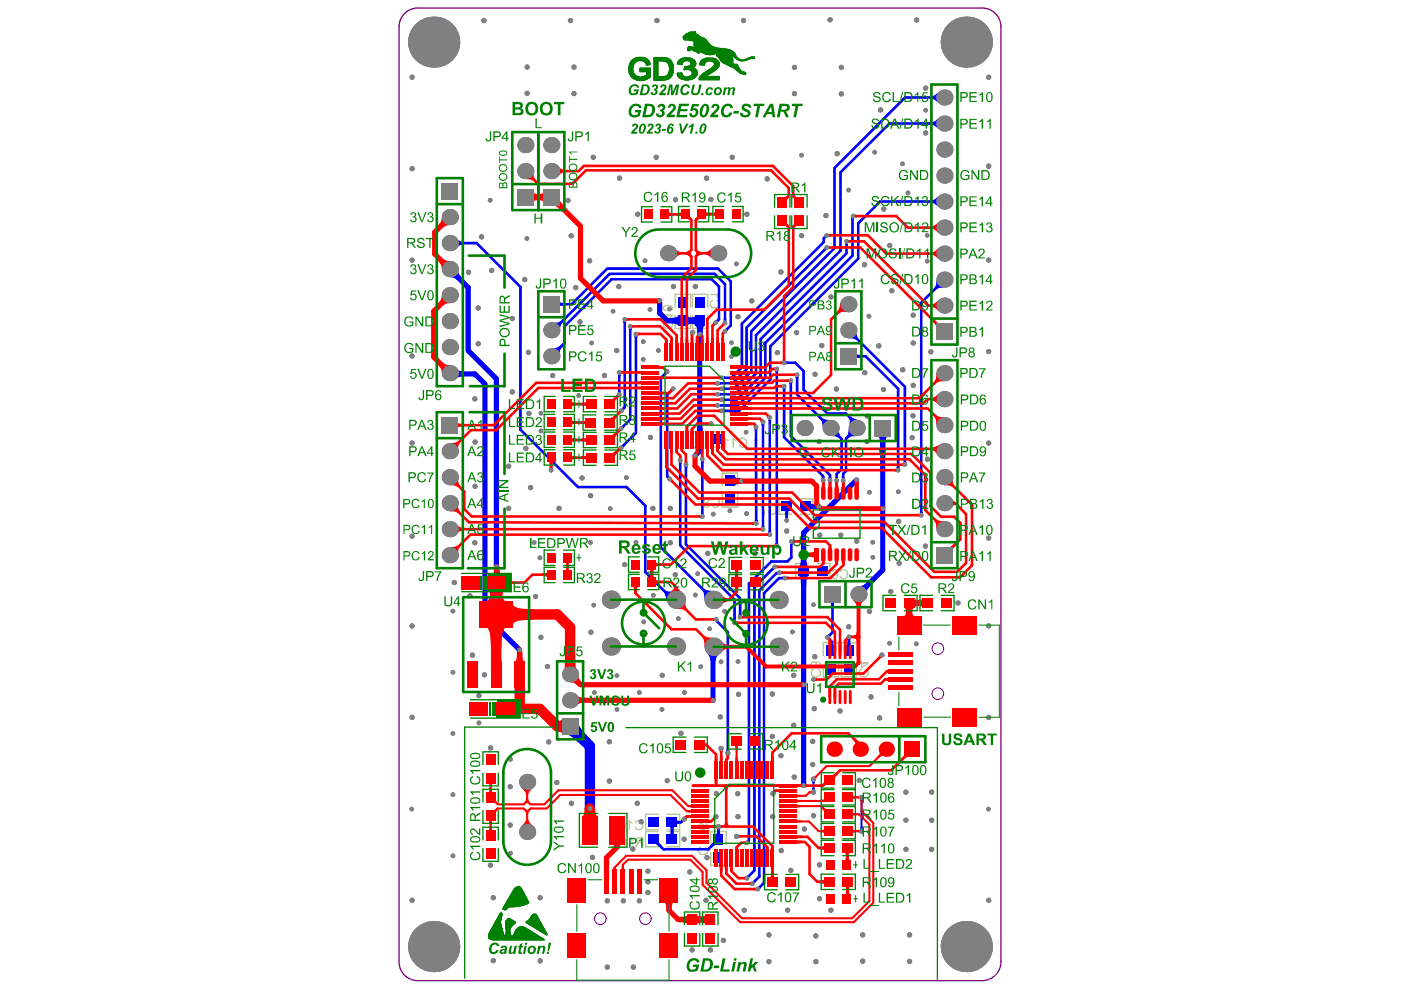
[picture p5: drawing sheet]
<svg xmlns="http://www.w3.org/2000/svg" width="297mm" height="210mm" viewBox="0 0 297 210" stroke-linecap="round" stroke-linejoin="round" font-family="sans-serif">
<g fill="none" stroke="#c0c073" stroke-width=".28">
<path d="M143.2 65.1v-2.7h3.2v2.7M143.2 66.9v2.7h3.2v-2.7M146.8 65.1v-2.7h3.2v2.7M146.8 66.9v2.7h3.2v-2.7M149.2 91.6h-2.3v3.2h2.3M151 91.6h2.3v3.2h-2.3M153.1 104.8v2.7h3.3v-2.7M153.1 103v-2.7h3.3v2.7M153.7 104.3h2.1M167.8 105.8h-2.7v3.2h2.7M169.7 105.8h2.7v3.2h-2.7M171.4 119.5h-2.7v3.2h2.7"/>
<path d="M173.2 119.5h2.8v3.2h-2.8M174.5 139v-2.7h3.3v2.7M178.4 139v-2.7h3.2v2.7M174.5 140.8v2.7h3.3v-2.7M178.4 140.8v2.7h3.2v-2.7M139.6 172.7h-2.7v3.2h2.7M139.6 176.3h-2.7v3.3h2.7M141.4 172.7h2.7v3.2h-2.7M141.4 176.3h2.7v3.3h-2.7M150.7 179v-2.7h3.3v2.7M150.7 180.8v2.7h3.3v-2.7"/>
</g>
<g fill="#c0c073">
<path d="M148.1 179.8l.6-.3v.2l-.3 .2a.72 .72 0 0 0 0 .9 .72 .72 0 0 0 .9 .2 .65 .65 0 0 0 .6-.6 .65 .65 0 0 0-.4-.7l.1-.2a.98 .98 0 0 1 .4 1.4 .98 .98 0 0 1-1.4 .3h-.2a1.05 1.05 0 0 1-.3-1.4z"/>
<path d="M148 178.2h2.1v.2l-.5 .6h-.2l.3-.5h-1.7z"/>
<path d="M182.1 142.1l.6-.3 .1 .3-.3 .2a.72 .72 0 0 0-.1 .9 .72 .72 0 0 0 .9 .2 .65 .65 0 0 0 .7-.6 .65 .65 0 0 0-.5-.7l.1-.2a.98 .98 0 0 1 .5 1.3 .98 .98 0 0 1-1.4 .4l-.2-.1a1.05 1.05 0 0 1-.4-1.4z"/>
<path d="M133.4 177.5l.8 .5-.1 .3-.4-.3v1.6h-.3z"/>
<path d="M129.9 177.7l.4-.2a.73 .73 0 0 1 .8 .6l-.3 .1a.42 .42 0 0 0-.4-.4 .42 .42 0 0 0-.4 .3 .42 .42 0 0 0 .3 .5l.7 .6 .1 .4h-1.4v-.2h1.1l-.8-.7a.7 .7 0 0 1-.1-1z"/>
<path d="M150.9 105.9h.1a.93 .93 0 0 1 1-.3 .93 .93 0 0 1 .6 .9v.2a.92 .92 0 0 1-.8 1 .92 .92 0 0 1-1-.7l.3-.1 .1 .3a.72 .72 0 0 0 .9 .1 .72 .72 0 0 0 .2-.9 .65 .65 0 0 0-.5-.6 .65 .65 0 0 0-.7 .4l-.3-.1z"/>
<path d="M150.6 63.9l.6-.3v.2l-.3 .2a.72 .72 0 0 0 0 .9 .72 .72 0 0 0 .9 .2 .65 .65 0 0 0 .6-.6 .65 .65 0 0 0-.5-.7l.2-.2a.98 .98 0 0 1 .4 1.4 .98 .98 0 0 1-1.4 .3h-.2a1.05 1.05 0 0 1-.3-1.4z"/>
<path d="M150.5 62.3h2.1v.2l-.5 .6h-.3l.4-.5h-1.7z"/>
<path d="M162.9 107.3h.1a.93 .93 0 0 1 1.1-.2 .93 .93 0 0 1 .5 .9v.2a.92 .92 0 0 1-.7 1 .92 .92 0 0 1-1.1-.7l.3-.1 .2 .3a.72 .72 0 0 0 .9 0 .72 .72 0 0 0 .2-.9 .65 .65 0 0 0-.6-.6 .65 .65 0 0 0-.7 .5l-.3-.1z"/>
<path d="M161.2 107.1h1.3v.2h-1l.7 1.2v.6h-.2l-.3-1.1-.5-.7z"/>
<path d="M134.7 174.2a.93 .93 0 0 1 1.1-.3 .93 .93 0 0 1 .6 1v.2a.92 .92 0 0 1-.8 .9 .92 .92 0 0 1-1-.7h.2l.2 .3a.72 .72 0 0 0 .9 0 .72 .72 0 0 0 .2-.9 .65 .65 0 0 0-.6-.6 .65 .65 0 0 0-.7 .5l-.2-.1z"/>
<path d="M133.3 173.9h.2l.6 .6v.2l-.5-.4v1.7h-.3z"/>
<path d="M129.8 174.2v-.1a.67 .67 0 0 1 .7-.2 .67 .67 0 0 1 .5 .6h-.3a.35 .35 0 0 0-.4-.4 .35 .35 0 0 0-.3 .4 .35 .35 0 0 0 .5 .3v.2a.44 .44 0 0 0-.6 .3 .44 .44 0 0 0 .3 .5 .44 .44 0 0 0 .6-.4h.2a.66 .66 0 0 1-1 .6 .66 .66 0 0 1-.1-1.1h.1l-.3-.4z"/>
<path d="M140.6 68.3l.6-.4 .1 .3-.3 .2a.72 .72 0 0 0-.1 .9 .72 .72 0 0 0 .9 .2 .65 .65 0 0 0 .6-.6 .65 .65 0 0 0-.4-.7l.1-.2a.98 .98 0 0 1 .5 1.3 .98 .98 0 0 1-1.4 .4l-.2-.1a1.05 1.05 0 0 1-.4-1.3z"/>
<path d="M140.6 66.7h2.1v.1l-.6 .7h-.2l.3-.6h-1.6z"/>
<path d="M172 142.1l.6-.3v.3l-.3 .2a.72 .72 0 0 0 0 .9 .72 .72 0 0 0 .9 .2 .65 .65 0 0 0 .6-.6 .65 .65 0 0 0-.4-.7l.1-.2a.98 .98 0 0 1 .4 1.3 .98 .98 0 0 1-1.4 .4l-.2-.1a1.05 1.05 0 0 1-.3-1.4z"/>
<path d="M172 140.4a.54 .54 0 0 1 .6-.2 .54 .54 0 0 1 .4 .3h.1a.6 .6 0 0 1 .9 .2 .6 .6 0 0 1-.5 .8l-.1-.2a.38 .38 0 0 0 .5-.4 .38 .38 0 0 0-.4-.4 .38 .38 0 0 0-.4 .5h-.2a.42 .42 0 0 0-.2-.5 .42 .42 0 0 0-.6 .2 .42 .42 0 0 0 .4 .6l-.1 .2a.68 .68 0 0 1-.4-1.1z"/>
<path d="M178.1 121h.1a.93 .93 0 0 1 1-.3 .93 .93 0 0 1 .6 1v.2a.92 .92 0 0 1-.8 .9 .92 .92 0 0 1-1-.7h.3l.1 .3a.72 .72 0 0 0 1 0 .72 .72 0 0 0 .1-.9 .65 .65 0 0 0-.5-.6 .65 .65 0 0 0-.7 .5l-.3-.1z"/>
<path d="M156.7 93.1a.93 .93 0 0 1 1.1-.3 .93 .93 0 0 1 .6 1v.2a.92 .92 0 0 1-.8 .9 .92 .92 0 0 1-1-.7h.3l.1 .3a.72 .72 0 0 0 .9 0 .72 .72 0 0 0 .2-.9 .65 .65 0 0 0-.5-.6 .65 .65 0 0 0-.7 .5l-.3-.1z"/>
<path d="M155.3 92.8h.2l.6 .5v.3l-.5-.4v1.7h-.3z"/>
<path d="M153.7 92.8l.8 .5-.1 .3-.5-.4v1.7h-.2z"/>
<path d="M148.2 176.7l.3-.2 .6-.1a.55 .55 0 0 1 .7 .7l-.2 .2h-.7a.49 .49 0 0 1-.5-.1 .49 .49 0 0 1-.2-.5zM148 176.5a.78 .78 0 0 0 .2 .9 .78 .78 0 0 0 .8 .1h.2a.73 .73 0 0 0 .9-.7 .73 .73 0 0 0-1-.6 .92 .92 0 0 0-1 .3z"/>
<path d="M148 174.8v.1a.89 .89 0 0 0 .4 .9 .89 .89 0 0 0 1 .1 .68 .68 0 0 0 .7-.5 .68 .68 0 0 0-.5-.8v.2a.4 .4 0 0 1 .3 .5 .4 .4 0 0 1-.5 .3l-.3 .1 .3-.4a.71 .71 0 0 0-.5-.8 .71 .71 0 0 0-.9 .3zM148.2 175.2a.45 .45 0 0 1 .9 0 .45 .45 0 0 1-.9 0z"/>
<path d="M182.8 140.7h.9l-.9 .7zM182.1 140.4v.3h.5v.9h.2l1.4-.9v-.3h-1.4v-.2h-.2v.2z"/>
<path d="M135.1 177.9l.3-.1h.7v.7h-.6a.36 .36 0 0 1-.4-.1 .36 .36 0 0 1 0-.5zM134.9 177.7a.58 .58 0 0 0-.1 .7 .58 .58 0 0 0 .5 .3l-.2 .2-.5 .7h.3l.4-.6 .5-.3h.3v.9h.3v-2.1z"/>
<path d="M131.7 177.9a.47 .47 0 0 1 .6 0 .47 .47 0 0 1 .2 .5v.2a.52 .52 0 0 1-.1 .7 .52 .52 0 0 1-.7 .1l-.1-.3zM131.6 177.7l-.2 .4v.7a.71 .71 0 0 0 .6 .9 .71 .71 0 0 0 .7-.9v-.3a.74 .74 0 0 0-.2-.8 .74 .74 0 0 0-.9 0z"/>
<path d="M149.5 106.1a.35 .35 0 0 1 .7 0 .35 .35 0 0 1-.7 0zM149.4 107.1a.45 .45 0 0 1 .9 0 .45 .45 0 0 1-.9 0zM149.4 105.7a.53 .53 0 0 0 .1 .8 .66 .66 0 0 0 0 1.1 .66 .66 0 0 0 1-.4l-.1-.6-.3-.1a.57 .57 0 0 0 .1-.8 .57 .57 0 0 0-.8 0z"/>
<path d="M131.6 174.3a.47 .47 0 0 1 .7 0 .47 .47 0 0 1 .1 .6v.2a.47 .47 0 0 1-.4 .7 .47 .47 0 0 1-.5-.6zM131.4 174.2l-.2 .7a.84 .84 0 0 0 .9 1.2l.1-.1a1.41 1.41 0 0 0-.1-2.1h-.4z"/>
<path d="M140.8 65.1l.2-.2h.7a.55 .55 0 0 1 .7 .7l-.3 .1h-.6a.49 .49 0 0 1-.6-.1 .49 .49 0 0 1-.1-.5zM140.6 65a.78 .78 0 0 0 .2 .8 .78 .78 0 0 0 .8 .2h.1a.73 .73 0 0 0 1-.7 .73 .73 0 0 0-1-.7h-.1a.92 .92 0 0 0-1 .4z"/>
<path d="M176.5 120.9l-.1 .3h.2a.44 .44 0 0 1 .6-.3 .44 .44 0 0 1 .2 .6l.1 .2a.67 .67 0 0 0-1 .1 .67 .67 0 0 0 .1 1 .67 .67 0 0 0 1-.3l.1-.8a.78 .78 0 0 0-.3-.9 .78 .78 0 0 0-.9 .1zM176.6 122.1a.45 .45 0 0 1 .9 0 .45 .45 0 0 1-.9 0z"/>
</g>
<path d="M208.2 1.7a4 4 0 0 1 4 4v198.2a4 4 0 0 1-4 4h-119.6a4 4 0 0 1-4-3.9v-198.4M208.3 1.7h-119.7a3.9 3.9 0 0 0-4 4" fill="none" stroke="#800080" stroke-width=".28"/>
<g fill="none" stroke="#800080" stroke-width=".22">
<circle cx="198.8" cy="137.5" r="1.23"/>
<circle cx="198.8" cy="147.1" r="1.23"/>
<circle cx="127.3" cy="194.8" r="1.23"/>
<circle cx="136.8" cy="194.8" r="1.23"/>
</g>
<g fill="#00f">
<path d="M95.4 58.8l1.7-1.7 .1 .8 .4 .6-.7 .8-.7-.4z"/>
<path d="M118.6 64l.3 .2h.8v.6l-.8 .1-.3 .2z"/>
<path d="M131.7 94.4l.3-.2 .4 .4-.2 .3z"/>
<path d="M131.7 90.4l.3-.2 .4 .4-.2 .3z"/>
<path d="M131.7 86.6l.4-.2 .3 .4-.2 .3z"/>
<path d="M131 79.3h.7l-.1 .4h-.6z"/>
<path d="M132.1 68.1h.7l-.1 .3h-.5z"/>
<path d="M134.5 71.2h.7l-.1 .4h-.5z"/>
<path d="M138.8 178.9l.8-.7 .1 .4 .7 .8-.5 .3-.7-.6z"/>
<path d="M141.3 101.3l.4-.4 .3 .2-.5 .5z"/>
<path d="M141 78.8l.5 .5-.3 .2-.4-.4z"/>
<path d="M144.5 173.7l.5 .5-.3 .2-.4-.3z"/>
<path d="M143.5 173.8l.2 .2 .7 .1v.5l-.7 .1-.2 .2z"/>
<path d="M145.1 98.9h.7l-.1 .3h-.5z"/>
<path d="M143.9 97.9h.7l-.1 .4h-.6z"/>
<path d="M148.6 108.8h.6l.1 .3h-.7z"/>
<path d="M148.6 97.7h.7l-.1 .3-.6 .1z"/>
<path d="M147.5 94.2h1.7l-.2 .4-.1 1h-1.1l-.1-1z"/>
<path d="M152.1 175.7h.5l.1 .9 .2 .3h-1.1l.2-.3z"/>
<path d="M154 158.9h.6l.1 .4h-.8z"/>
<path d="M153.3 84.4l.4 .1v.5l-.4 .1z"/>
<path d="M153.3 86.8h.4v.6l-.4 .1z"/>
<path d="M152.5 83.2l.3 .1v.6h-.3z"/>
<path d="M152.5 85.6l.3 .1v.5l-.3 .1z"/>
<path d="M153.3 79.7l.4 .1v.6h-.4z"/>
<path d="M153.3 82.1l.4 .1v.5l-.4 .1z"/>
<path d="M152.5 80.9l.3 .1v.5l-.3 .1z"/>
<path d="M151.7 67.9l.3-.2 .4 .4-.2 .3z"/>
<path d="M153.4 67.8h.6l.1 .3h-.7z"/>
<path d="M158.3 185.7l.3-.2 .4 .3-.2 .3z"/>
<path d="M158.4 178.2l.2-.1 .4 .4-.2 .2z"/>
<path d="M156.6 130.1h.6l.1 .4h-.7z"/>
<path d="M155.8 100.9a1.07 1.07 0 0 0 1.3 .5v1.2a1.29 1.29 0 0 0-1.3 .3z"/>
<path d="M160.7 188l.3-.2 .4 .4-.2 .3z"/>
<path d="M161.5 111.5h.5l.1 .3h-.7z"/>
<path d="M160.1 110.3h.5l.1 .3h-.7z"/>
<path d="M162.9 112.6h.6l.1 .4h-.7z"/>
<path d="M159.9 90.9h.7v.3h-.6z"/>
<path d="M161.4 89.8h.7l-.1 .3h-.5z"/>
<path d="M162.9 88.9h.7l-.1 .4h-.6z"/>
<path d="M164.6 121.2h.2l.2 .6h-.4z"/>
<path d="M164.4 115.1h.6v.3h-.7z"/>
<path d="M167.4 115.1h.7v.4h-.6z"/>
<path d="M166.5 109.6h.6v.4h-.7z"/>
<path d="M166.2 108.4h1.1l-.2 .3v.8h-.6l-.1-.8z"/>
<path d="M167.3 81.1h.7v.3h-.6z"/>
<path d="M165.9 82.2h.7l-.1 .4h-.5z"/>
<path d="M166.6 76.6h.4v.6l-.4 .1z"/>
<path d="M172.3 167.1h.4l.2 .5h-.8z"/>
<path d="M172.1 165.6h.8l-.2 .4h-.4z"/>
<path d="M168.7 79.8h.6v.4h-.6z"/>
<path d="M175.5 135.6l.5-.5 .2 .3-.4 .4z"/>
<path d="M175.5 134.6l.3-.2 .4 .4-.2 .3z"/>
<path d="M176 127.7h1.1l-.2 .3-.1 .8h-.6v-.8z"/>
<path d="M174.2 101.1h.6l.1 .4h-.7z"/>
<path d="M175.7 101.1h.6v.4h-.7z"/>
<path d="M174 89l.4-.4 .6 .3 1.1 .1-1.7 1.7-.1-1z"/>
<path d="M174.8 52.5l.5 .5-.3 .2-.4-.4z"/>
<path d="M174.8 49.9l.5 .5-.3 .2-.4-.4z"/>
<path d="M179.6 135.4h.7v.3h-.6z"/>
<path d="M178.5 101.1h.5l.1 .4h-.7z"/>
<path d="M179.1 51.5h.7v.4h-.6z"/>
<path d="M180.5 46l.6 .3-.1 .3-.5-.3z"/>
<path d="M182.3 169.4h.8l-.2 .5h-.4z"/>
<path d="M182 124.3l.9-.2 .6-.4 .8 .8-.4 .7-.2 .8z"/>
<path d="M191.6 97.8h.5l.1 .4h-.7z"/>
<path d="M117.2 68.3l.2 .1a1.61 1.61 0 0 0 1.4-.3l.4 .4-.4 .7-.2 1.1z"/>
<path d="M116.9 73.8l1.1-.1 .6-.3 .4 .4-.3 .6-.1 1.1z"/>
<path d="M117.8 73.8l.4-.1 .8-.6 .4 .3-.7 .8-.1 .4z"/>
<path d="M131 82.9h.6l.1 .4h-.7z"/>
<path d="M133.3 69.5h.7l-.1 .4h-.6z"/>
<path d="M147.8 89.9h1.1l.1 1.9 .2 .4h-1.7l.2-.6z"/>
<path d="M147.4 69.1h2a1.03 1.03 0 0 0-.4 1.1v.6h-1.1l-.2-1.3z"/>
<path d="M151.9 175.7h.8l-.1 .4h-.5z"/>
<path d="M151.7 131.8l.6-.3 .2 .3-.6 .2z"/>
<path d="M153.7 69.7l.3-.2 .4 .4-.2 .3z"/>
<path d="M155.5 131.3h.5l.1 .4h-.7z"/>
<path d="M165.7 122.3l.4-.1v.7l-.4-.1z"/>
<path d="M164.3 78.6h.7v.3h-.6z"/>
<path d="M169.3 122.1h2.2l-.4 .6-.2 1.6h-1.1l-.1-1.6z"/>
<path d="M169.8 117.8h1.1l.2 1.7 .4 .6h-2.2l.4-.6z"/>
<path d="M176 136h.6v.7l.2 .2h-1.1l.2-.2z"/>
<path d="M179.7 135.8h.6v.8l.2 .3h-1.1l.2-.3z"/>
<path d="M179.9 90.8l1.7 1.7-1.1 .1-.6 .3-.4-.4 .3-.7z"/>
<path d="M182.5 175.4h.4l.2 .4h-.8z"/>
<path d="M197.5 42.5l.7-.3 .8-.7v2.4l-.8-.7-.7-.2z"/>
<path d="M197.5 25.9l.7-.2 .8-.7v2.4l-.8-.7-.7-.2z"/>
<path d="M197.5 20.4l.7-.2 .8-.7v2.4l-.8-.7-.7-.2z"/>
<path d="M142.2 175.8h.6l.1 .8 .2 .3h-1.1l.2-.3z"/>
<path d="M151.3 178.2l.7 .8-.3 .1-.8 .7-.4-.5 .7-.7z"/>
<path d="M149.9 138.4l2.7 .2-.7 .7-.2 .9-1.1-.1-.2-.8z"/>
<path d="M148.9 125.2l.4-.4a2.63 2.63 0 0 0 2 .5l-1.9 1.9-.1-.3a2.4 2.4 0 0 0-.4-1.7z"/>
<path d="M145.2 67.4l1.6-.1 .6-.4v2.2l-.6-.4-1.6-.2z"/>
<path d="M145.8 66.9l.6 .4 1.6 .1v1.1l-1.6 .2-.6 .4z"/>
<path d="M141.5 67.4l1.7-.1 .6-.4v2.2l-.6-.4-1.7-.2z"/>
<path d="M159.5 186.9l.3-.2 .4 .3-.2 .3z"/>
<path d="M163.8 120.2l.4 .5-.3 .2-.3-.4z"/>
<path d="M171.8 106.6l.4 .3 1.2 .1v.8l-1.2 .1-.4 .3z"/>
<path d="M177.1 101.1h.6v.4h-.7z"/>
<path d="M190.1 99h.6l.1 .3h-.7z"/>
<path d="M186.1 92.5h2.2l-.5 .5-.1 1.7h-1.1l-.1-1.7z"/>
<path d="M179.9 88.6l.5-.2 1.8 .7-2.2 1.1 .2-.9z"/>
<path d="M181.6 75l.2 .2 .9 .1v.5l-.9 .1-.2 .2z"/>
<path d="M179.9 71.7l1.7-1.7 .1 1.1 .3 .6-.4 .4-.6-.3z"/>
<path d="M195.1 108.5h.5l.1 .4h-.7z"/>
<path d="M96.7 78l.6 .6 .8 .1-.1 1.1-.8 .2-.7 .4z"/>
<path d="M96.6 50.4l.8 .6 .7 .3v.5l-.7 .3-.8 .6z"/>
<path d="M142 175.3h1.1l-.2 .3-.1 .8h-.6v-.8z"/>
<path d="M141 125.1a1.87 1.87 0 0 0 1.8 .2l-1.3 2.3-.8-2z"/>
<path d="M142.2 82.4l.5 .5-.3 .2-.4-.4z"/>
<path d="M176.1 92.5l1.7-1.7 .1 1 .3 .7-.4 .4-.6-.3z"/>
<path d="M198.5 59.3l1.7 1.7-1.1 .1-.6 .3-.4-.4 .3-.6z"/>
<path d="M119.5 155.7l3.1-3.1a1.92 1.92 0 0 0 .7 2l2.4 2.7-1.6 1.5a13.4 13.4 0 0 0-3.9-3.1z"/>
</g>
<g fill="none" stroke="#00f" stroke-width=".55">
<path d="M200.2 26.2h-11.6l-10.4 10.4v16.5l-17.9 18v8.1l-4.4 4.4h-3.8M200.2 20.7h-8.3l-15 14.9v17l-17.6 17.6v8.5l-3.7 3.7h-2.6M95.4 51.6h5.7l9.2 9.2v30.3l12.2 12.2h10.3l4 3.9v14.1l5.9 5.8h.6M175.3 49.9l-.6 .6v.8l-17.4 17.3v9.3l-2.2 2.2h-2.1M175.3 52.5l-17 17v8.8l-3 3h-3.2M179.5 51.2v2.5l-18.2 18.2v7.8l-5.1 5h-3.2M180.9 45.8l-.1 .2v8.2l-18.5 18.5v7.4l-5.9 5.9h-4.3M200.2 42.7h-13.6l-4.6 4.7v7.4l-18.7 18.6v7.1l-6.6 6.6h-3.7M200.2 59.3l-4.9 4.9v45M116.9 64.5h4.3l7.6-7.5h23.4l2.7 2.7v9.3l-1.2 1.2M131.3 79v4.7M132.5 67.7v18.6l-.8 .8"/>
<path d="M133.6 69.2v19.7l-1.9 2M134.8 70.8v21l-3.1 3.1M141.5 78.8l-1.4 1.3v35.9l11.2 11.2M151.7 68.4h.1M151.7 68.4l.7-.7v-6.9l-1.5-1.6h-21.3l-9.9 10v3.6l-2.8 2.7M153.7 68.5v-8.2l-2.2-2.2h-22.2l-12 11.9h-.4M164.7 78.2l-.1 37.8M166.2 76.9h2.4l1.8 1.8v3.9l5 5.1h3.9l2.3 2.3v.8l-2.2 2.2v6.9l-.6 .6v1.3M169 79.4v4.2l9.4 9.5v6.4l-1 1v1.4M179.4 75.5h4.1l6.9 6.9v17.3M179.4 70h.5l11.9 12v16.5M142.7 82.4l-1.2 1.3v17.3l.5 .6"/>
<path d="M144.2 97.6v18l11.6 11.5v5M145.4 98.5v16.9l11.5 11.5v3.9M148.9 97.3v12.2M160.3 93.3v17.3M160.3 93.3h.1M160.4 90.7l-.1-.2v2.8M161.8 89.4v22.8M163.2 88.5v24.9M166.2 81.9v10.8l8.3 8.3v.8M167.7 80.7v11.8l8.3 8.3v1.1M160.3 110.6h.1M160.3 110.6v.4"/>
<path d="M166.8 107.4v2.9M167.8 114.8v3.4l-.8 .8h-3.5l-4.7 4.8v54.5l-.5 .4M177.8 100.1h.1M151.8 131.3v.3l2.5 2.4v25.7M164.3 120.2l-4.4 4.3v60l-1.6 1.7M165.2 121.5h-.6l-3.6 3.7v60.7l-1.5 1.5M166.5 122.6h-1.3l-3.2 3.2v61.4l-1.3 1.3M176.5 126v8.1l-1 1 .8 .9v2M180 135v3M145 173.7l-.6 .6h-1.9v3.5l.1 .1M152.3 175.3l.1 2.6M152.4 177.9l-2.2 2.2h-9.5l-2.2-2.2"/>
</g>
<path d="M95.4 57.1l3.9 3.9v13.3l6 6v39.8M95.4 79.1l.1 .2h5.2l2.1 2.1v49.1l7.4 7.3M139.9 63.8v2.6l1.6 1.6 6.9 .1v27.5l-1 1M187.2 90.8v16.9M154.8 101.9l2.3 .1M181.6 101.7l-11.2 11.3v53.6M187.2 107.8v13.1l-5.2 5.1M151.2 137.2v11.3" fill="none" stroke="#00f" stroke-width="1.1"/>
<path d="M172.5 165.2v2.7M182.7 169.1v7.1" fill="none" stroke="#00f" stroke-width=".44"/>
<path d="M170.7 107.4h2.9M151.3 137.1l-.1 .1" fill="none" stroke="#00f" stroke-width=".83"/>
<path d="M120.9 154l4.2 4.2v13.2" fill="none" stroke="#00f" stroke-width="2.2"/>
<g fill="#808080">
<circle cx="170.5" cy="175.8" r=".55"/>
<circle cx="172.5" cy="173" r=".55"/>
<circle cx="133.6" cy="69.2" r=".5"/>
<circle cx="132.5" cy="67.7" r=".5"/>
<circle cx="134.8" cy="70.8" r=".5"/>
<circle cx="157.1" cy="102" r=".5"/>
<circle cx="154.8" cy="108.3" r=".5"/>
<circle cx="125.6" cy="181.8" r=".55"/>
<circle cx="134.2" cy="180" r=".55"/>
<circle cx="158.3" cy="186.2" r=".5"/>
<circle cx="160.7" cy="188.5" r=".5"/>
<circle cx="159.5" cy="187.4" r=".5"/>
<circle cx="114.5" cy="203.7" r=".55"/>
<circle cx="104.6" cy="203.7" r=".55"/>
<circle cx="114.5" cy="190.3" r=".55"/>
<circle cx="104.6" cy="190.3" r=".55"/>
<circle cx="135.1" cy="170.3" r=".55"/>
<circle cx="151.8" cy="173.1" r=".55"/>
<circle cx="151.9" cy="168.3" r=".55"/>
<circle cx="156.4" cy="168.3" r=".55"/>
<circle cx="156.5" cy="173.1" r=".55"/>
<circle cx="163.8" cy="173.1" r=".55"/>
<circle cx="168.3" cy="143.2" r=".55"/>
<circle cx="172.8" cy="139.2" r=".55"/>
<circle cx="203.1" cy="127.8" r=".55"/>
<circle cx="179.9" cy="132.9" r=".55"/>
<circle cx="170.4" cy="117.6" r=".5"/>
<circle cx="170.4" cy="145.2" r=".5"/>
<circle cx="172.5" cy="165.2" r=".55"/>
<circle cx="172.5" cy="167.9" r=".55"/>
<circle cx="165.6" cy="160.2" r=".55"/>
<circle cx="172.3" cy="157.2" r=".55"/>
<circle cx="172.3" cy="162.1" r=".55"/>
<circle cx="168.4" cy="164.8" r=".55"/>
<circle cx="191.4" cy="34.7" r=".5"/>
<circle cx="169.9" cy="32.9" r=".5"/>
<circle cx="103.9" cy="42.5" r=".5"/>
<circle cx="111.7" cy="50.6" r=".5"/>
<circle cx="125.5" cy="72.7" r=".5"/>
<circle cx="142" cy="65.5" r=".5"/>
<circle cx="137.8" cy="65.6" r=".5"/>
<circle cx="130" cy="66" r=".5"/>
<circle cx="148.6" cy="141.4" r=".5"/>
<circle cx="143.8" cy="131.2" r=".5"/>
<circle cx="150.5" cy="133.3" r=".5"/>
<circle cx="151.8" cy="131.3" r=".5"/>
<circle cx="147.4" cy="126.2" r=".5"/>
<circle cx="147.9" cy="121.6" r=".5"/>
<circle cx="155.8" cy="132.1" r=".5"/>
<circle cx="156.9" cy="130.8" r=".5"/>
<circle cx="180" cy="135" r=".5"/>
<circle cx="114.5" cy="118.3" r=".5"/>
<circle cx="181.6" cy="101.7" r=".5"/>
<circle cx="175.5" cy="135.1" r=".5"/>
<circle cx="172.5" cy="144.1" r=".5"/>
<circle cx="190.4" cy="99.7" r=".5"/>
<circle cx="191.8" cy="98.5" r=".5"/>
<circle cx="170.4" cy="166.6" r=".5"/>
<circle cx="172.8" cy="79.4" r=".55"/>
<circle cx="174.2" cy="73.3" r=".55"/>
<circle cx="139.1" cy="33.4" r=".55"/>
<circle cx="209.6" cy="16.4" r=".55"/>
<circle cx="87.4" cy="16.4" r=".55"/>
<circle cx="178.4" cy="19.9" r=".55"/>
<circle cx="168.4" cy="19.8" r=".55"/>
<circle cx="178.4" cy="14.3" r=".55"/>
<circle cx="168.4" cy="14.3" r=".55"/>
<circle cx="121.7" cy="19.8" r=".55"/>
<circle cx="111.8" cy="19.8" r=".55"/>
<circle cx="121.7" cy="14.2" r=".55"/>
<circle cx="111.8" cy="14.2" r=".55"/>
<circle cx="194.3" cy="4.2" r=".55"/>
<circle cx="176" cy="4.2" r=".55"/>
<circle cx="149.7" cy="190.9" r=".55"/>
<circle cx="146.3" cy="184.9" r=".55"/>
<circle cx="125.1" cy="171.4" r=".55"/>
<circle cx="145" cy="177.9" r=".55"/>
<circle cx="145" cy="173.7" r=".55"/>
<circle cx="152.3" cy="175.3" r=".55"/>
<circle cx="144.4" cy="155.5" r=".55"/>
<circle cx="157.6" cy="4.4" r=".55"/>
<circle cx="139.3" cy="4.4" r=".55"/>
<circle cx="120.9" cy="4.4" r=".55"/>
<circle cx="102.6" cy="4.4" r=".55"/>
<circle cx="123.4" cy="101.3" r=".55"/>
<circle cx="209.6" cy="74.5" r=".55"/>
<circle cx="209.6" cy="55.2" r=".55"/>
<circle cx="209.6" cy="93.9" r=".55"/>
<circle cx="209.6" cy="114.1" r=".55"/>
<circle cx="209.6" cy="152.1" r=".55"/>
<circle cx="209.6" cy="190.9" r=".55"/>
<circle cx="209.6" cy="132.7" r=".55"/>
<circle cx="209.6" cy="35.2" r=".55"/>
<circle cx="209.6" cy="171.5" r=".5"/>
<circle cx="87.3" cy="171.5" r=".5"/>
<circle cx="176.2" cy="193" r=".55"/>
<circle cx="137.4" cy="187" r=".55"/>
<circle cx="152.9" cy="140.3" r=".5"/>
<circle cx="156.5" cy="140.3" r=".5"/>
<circle cx="158.3" cy="108.9" r=".5"/>
<circle cx="132.8" cy="101.3" r=".5"/>
<circle cx="136.8" cy="55.3" r=".5"/>
<circle cx="156.1" cy="56" r=".5"/>
<circle cx="139.6" cy="74.3" r=".5"/>
<circle cx="136.4" cy="76.2" r=".5"/>
<circle cx="104.3" cy="57.3" r=".55"/>
<circle cx="111.3" cy="59.3" r=".55"/>
<circle cx="100.7" cy="84.6" r=".55"/>
<circle cx="112.2" cy="87.7" r=".55"/>
<circle cx="143.2" cy="121.9" r=".55"/>
<circle cx="107.8" cy="98.9" r=".55"/>
<circle cx="100.7" cy="93.7" r=".55"/>
<circle cx="100.7" cy="103.1" r=".55"/>
<circle cx="100.7" cy="115.1" r=".55"/>
<circle cx="102.7" cy="143.1" r=".55"/>
<circle cx="101.6" cy="147.5" r=".55"/>
<circle cx="99.6" cy="126.3" r=".55"/>
<circle cx="116.8" cy="99.7" r=".5"/>
<circle cx="187" cy="138.9" r=".55"/>
<circle cx="163.9" cy="168.3" r=".55"/>
<circle cx="104" cy="183.4" r=".55"/>
<circle cx="157.8" cy="193" r=".55"/>
<circle cx="163.8" cy="156.1" r=".55"/>
<circle cx="163.8" cy="147.1" r=".55"/>
<circle cx="152.7" cy="152" r=".55"/>
<circle cx="156.6" cy="147.2" r=".55"/>
<circle cx="172.6" cy="150.2" r=".55"/>
<circle cx="168.3" cy="153.8" r=".55"/>
<circle cx="181.6" cy="114.7" r=".55"/>
<circle cx="173.8" cy="113.5" r=".55"/>
<circle cx="178.3" cy="113.5" r=".55"/>
<circle cx="166.8" cy="112.6" r=".55"/>
<circle cx="150.1" cy="117.3" r=".55"/>
<circle cx="142.1" cy="115.1" r=".55"/>
<circle cx="142.1" cy="107.8" r=".55"/>
<circle cx="183.3" cy="79" r=".55"/>
<circle cx="177.3" cy="82.5" r=".55"/>
<circle cx="193.6" cy="81.7" r=".55"/>
<circle cx="193.6" cy="72.7" r=".55"/>
<circle cx="197.4" cy="74.6" r=".55"/>
<circle cx="196.7" cy="97.4" r=".55"/>
<circle cx="196.2" cy="115.8" r=".55"/>
<circle cx="190.5" cy="110.5" r=".55"/>
<circle cx="190.6" cy="119.4" r=".55"/>
<circle cx="173.7" cy="93.6" r=".55"/>
<circle cx="183.8" cy="93.6" r=".55"/>
<circle cx="183.9" cy="88.2" r=".55"/>
<circle cx="193.6" cy="88.2" r=".55"/>
<circle cx="193.4" cy="92.8" r=".55"/>
<circle cx="187.3" cy="82.6" r=".55"/>
<circle cx="191.4" cy="78.4" r=".55"/>
<circle cx="186.3" cy="73.3" r=".55"/>
<circle cx="193.6" cy="66.8" r=".55"/>
<circle cx="189.1" cy="61.6" r=".55"/>
<circle cx="183.3" cy="56.1" r=".55"/>
<circle cx="188.6" cy="52" r=".55"/>
<circle cx="187.4" cy="44.3" r=".55"/>
<circle cx="196.3" cy="28.2" r=".55"/>
<circle cx="196.3" cy="18.7" r=".55"/>
<circle cx="186.7" cy="23.3" r=".55"/>
<circle cx="177.5" cy="32.6" r=".55"/>
<circle cx="175.1" cy="45.7" r=".55"/>
<circle cx="165.6" cy="57.7" r=".55"/>
<circle cx="169.9" cy="50" r=".55"/>
<circle cx="176.2" cy="63" r=".55"/>
<circle cx="168.9" cy="70.5" r=".55"/>
<circle cx="164.8" cy="74.8" r=".55"/>
<circle cx="159.4" cy="63.8" r=".55"/>
<circle cx="156.5" cy="67.2" r=".55"/>
<circle cx="147.4" cy="60.8" r=".55"/>
<circle cx="150.7" cy="42.3" r=".55"/>
<circle cx="162.7" cy="37.9" r=".55"/>
<circle cx="149.8" cy="37.8" r=".55"/>
<circle cx="131.4" cy="37.8" r=".55"/>
<circle cx="125.8" cy="33.4" r=".55"/>
<circle cx="197.5" cy="180.1" r=".55"/>
<circle cx="197.5" cy="173.9" r=".55"/>
<circle cx="197.5" cy="167.9" r=".55"/>
<circle cx="192.1" cy="167.9" r=".55"/>
<circle cx="192.1" cy="180.1" r=".55"/>
<circle cx="192.1" cy="173.9" r=".55"/>
<circle cx="129.2" cy="165.6" r=".55"/>
<circle cx="125.3" cy="134" r=".55"/>
<circle cx="113.5" cy="126.5" r=".55"/>
<circle cx="114.7" cy="135.1" r=".55"/>
<circle cx="99.3" cy="57.7" r=".55"/>
<circle cx="112" cy="74.7" r=".55"/>
<circle cx="108.6" cy="83.1" r=".55"/>
<circle cx="111.5" cy="95.1" r=".55"/>
<circle cx="138.4" cy="107.8" r=".55"/>
<circle cx="123" cy="68.3" r=".55"/>
<circle cx="130.8" cy="74.3" r=".55"/>
<circle cx="122.1" cy="61" r=".55"/>
<circle cx="120.4" cy="42.5" r=".55"/>
<circle cx="125" cy="55.3" r=".55"/>
<circle cx="121.1" cy="50" r=".55"/>
<circle cx="163.2" cy="88.5" r=".5"/>
<circle cx="161.8" cy="89.4" r=".5"/>
<circle cx="163.2" cy="113.4" r=".5"/>
<circle cx="160.3" cy="111" r=".5"/>
<circle cx="148.9" cy="109.5" r=".5"/>
<circle cx="155.1" cy="75.6" r=".5"/>
<circle cx="155.1" cy="72.7" r=".5"/>
<circle cx="172.5" cy="128.2" r=".5"/>
<circle cx="139.9" cy="63.8" r=".5"/>
<circle cx="175.3" cy="52.5" r=".5"/>
<circle cx="169" cy="79.5" r=".5"/>
<circle cx="166.2" cy="76.9" r=".5"/>
<circle cx="175.3" cy="49.9" r=".5"/>
<circle cx="179.5" cy="51.2" r=".5"/>
<circle cx="180.9" cy="45.8" r=".5"/>
<circle cx="152.1" cy="86" r=".5"/>
<circle cx="152.1" cy="83.6" r=".5"/>
<circle cx="152.1" cy="81.3" r=".5"/>
<circle cx="153" cy="87.1" r=".5"/>
<circle cx="153" cy="84.7" r=".5"/>
<circle cx="153" cy="82.4" r=".5"/>
<circle cx="153" cy="80.1" r=".5"/>
<circle cx="147.4" cy="96.6" r=".5"/>
<circle cx="146.9" cy="70.5" r=".55"/>
<circle cx="153.7" cy="70.2" r=".5"/>
<circle cx="153.7" cy="68.5" r=".5"/>
<circle cx="151.7" cy="68.4" r=".5"/>
<circle cx="166.2" cy="81.9" r=".5"/>
<circle cx="167.7" cy="80.7" r=".5"/>
<circle cx="164.7" cy="78.2" r=".5"/>
<circle cx="142" cy="101.6" r=".5"/>
<circle cx="144.2" cy="97.6" r=".5"/>
<circle cx="145.4" cy="98.5" r=".5"/>
<circle cx="150.8" cy="89.8" r=".5"/>
<circle cx="108.2" cy="180.9" r=".5"/>
<circle cx="108.2" cy="161" r=".5"/>
<circle cx="101.6" cy="153.3" r=".5"/>
<circle cx="96" cy="181.5" r=".5"/>
<circle cx="96" cy="168.5" r=".5"/>
<circle cx="96" cy="155.5" r=".5"/>
<circle cx="96" cy="142.5" r=".5"/>
<circle cx="96" cy="129.6" r=".5"/>
<circle cx="136.5" cy="131.9" r=".5"/>
<circle cx="138.5" cy="126.2" r=".5"/>
<circle cx="153.7" cy="129.6" r=".5"/>
<circle cx="185" cy="115" r=".5"/>
<circle cx="192.5" cy="40.9" r=".5"/>
<circle cx="185.4" cy="32.3" r=".5"/>
<circle cx="196.3" cy="23.4" r=".5"/>
<circle cx="196.6" cy="55.4" r=".5"/>
<circle cx="196.6" cy="49.9" r=".5"/>
<circle cx="179.9" cy="40.3" r=".5"/>
<circle cx="184.2" cy="67" r=".5"/>
<circle cx="134.8" cy="115" r=".5"/>
<circle cx="129.4" cy="107.8" r=".5"/>
<circle cx="130.8" cy="150.4" r=".5"/>
<circle cx="126" cy="146.8" r=".5"/>
<circle cx="145.1" cy="146.8" r=".5"/>
<circle cx="135.6" cy="146.8" r=".5"/>
<circle cx="130.8" cy="143.2" r=".5"/>
<circle cx="140.4" cy="150.4" r=".5"/>
<circle cx="151.2" cy="109" r=".5"/>
<circle cx="190.5" cy="104.3" r=".5"/>
<circle cx="184.3" cy="104.4" r=".5"/>
<circle cx="194.3" cy="136.5" r=".5"/>
<circle cx="188.6" cy="136.4" r=".5"/>
<circle cx="168" cy="134" r=".5"/>
<circle cx="158.2" cy="91.6" r=".5"/>
<circle cx="136.4" cy="72.4" r=".5"/>
<circle cx="125.2" cy="115" r=".5"/>
<circle cx="113.3" cy="115" r=".5"/>
<circle cx="114.7" cy="87.6" r=".5"/>
<circle cx="114.7" cy="91.4" r=".5"/>
<circle cx="122.7" cy="83.9" r=".5"/>
<circle cx="166.8" cy="110.3" r=".5"/>
<circle cx="173.6" cy="107.4" r=".5"/>
<circle cx="110.2" cy="137.8" r=".5"/>
<circle cx="105.3" cy="120.1" r=".5"/>
<circle cx="151.2" cy="148.5" r=".5"/>
<circle cx="96.3" cy="123.5" r=".55"/>
<circle cx="131.7" cy="94.9" r=".5"/>
<circle cx="131.7" cy="90.9" r=".5"/>
<circle cx="131.7" cy="87.1" r=".5"/>
<circle cx="131.3" cy="79" r=".5"/>
<circle cx="131.3" cy="83.6" r=".5"/>
<circle cx="141.5" cy="78.8" r=".5"/>
<circle cx="187.2" cy="107.8" r=".5"/>
<circle cx="195.3" cy="109.2" r=".5"/>
<circle cx="165.2" cy="121.4" r=".5"/>
<circle cx="166.5" cy="122.6" r=".5"/>
<circle cx="164.3" cy="120.2" r=".5"/>
<circle cx="167.8" cy="114.8" r=".5"/>
<circle cx="158.3" cy="178.7" r=".5"/>
<circle cx="142.7" cy="82.4" r=".5"/>
<circle cx="164.7" cy="115.8" r=".5"/>
<circle cx="148.4" cy="70.8" r=".5"/>
<circle cx="178.8" cy="101.8" r=".5"/>
<circle cx="177.4" cy="101.9" r=".5"/>
<circle cx="176" cy="101.9" r=".5"/>
<circle cx="174.5" cy="101.8" r=".5"/>
<circle cx="161.8" cy="112.2" r=".5"/>
<circle cx="148.9" cy="97.3" r=".5"/>
<circle cx="160.3" cy="90.5" r=".5"/>
<circle cx="128.2" cy="79.6" r=".55"/>
<circle cx="118.5" cy="107.8" r=".55"/>
<circle cx="107.8" cy="107.8" r=".55"/>
<circle cx="152.9" cy="158.7" r=".55"/>
<circle cx="154.3" cy="159.7" r=".55"/>
<circle cx="149.9" cy="181.8" r=".55"/>
<circle cx="167.7" cy="184.5" r=".55"/>
<circle cx="165.6" cy="180.4" r=".55"/>
<circle cx="118.1" cy="165.9" r=".55"/>
<circle cx="121.1" cy="170.3" r=".55"/>
<circle cx="156.2" cy="177.3" r=".55"/>
<circle cx="104" cy="158.6" r=".55"/>
<circle cx="153.4" cy="199.4" r=".55"/>
<circle cx="182.2" cy="165.5" r=".55"/>
<circle cx="173.7" cy="183.4" r=".55"/>
<circle cx="182.7" cy="169.1" r=".55"/>
<circle cx="182.7" cy="176.2" r=".55"/>
<circle cx="116.3" cy="157.3" r=".55"/>
<circle cx="158.3" cy="45.4" r=".55"/>
<circle cx="135.2" cy="45.4" r=".55"/>
<circle cx="135.9" cy="174.2" r=".55"/>
<circle cx="135.6" cy="191" r=".55"/>
<circle cx="131.2" cy="60.8" r=".55"/>
<circle cx="102.1" cy="50.2" r=".55"/>
<circle cx="142.8" cy="60.8" r=".55"/>
<circle cx="140.4" cy="143.2" r=".55"/>
<circle cx="143.2" cy="42.3" r=".55"/>
<circle cx="129.2" cy="157.3" r=".55"/>
<circle cx="100.2" cy="138.9" r=".55"/>
<circle cx="108.6" cy="67.5" r=".55"/>
<circle cx="125.2" cy="105.1" r=".55"/>
<circle cx="128.8" cy="205.1" r=".55"/>
<circle cx="134.3" cy="205.1" r=".55"/>
<circle cx="137.9" cy="92.7" r=".55"/>
<circle cx="155.3" cy="33.4" r=".55"/>
<circle cx="87.4" cy="35.8" r=".55"/>
<circle cx="141.5" cy="165.5" r=".55"/>
<circle cx="137.4" cy="184.7" r=".55"/>
<circle cx="137.4" cy="189.2" r=".55"/>
<circle cx="132.2" cy="191" r=".55"/>
<circle cx="128.8" cy="191" r=".55"/>
<circle cx="146.7" cy="201.4" r=".55"/>
<circle cx="150.6" cy="201.4" r=".55"/>
<circle cx="116.1" cy="141.3" r=".55"/>
<circle cx="87.4" cy="132.7" r=".55"/>
<circle cx="117.2" cy="79.6" r=".55"/>
<circle cx="101.4" cy="72.9" r=".55"/>
<circle cx="101.4" cy="65.3" r=".55"/>
<circle cx="132.5" cy="119.7" r=".55"/>
<circle cx="184.7" cy="147.8" r=".55"/>
<circle cx="160.1" cy="117.4" r=".55"/>
<circle cx="188.9" cy="125.4" r=".55"/>
<circle cx="167" cy="193" r=".55"/>
<circle cx="87.4" cy="190.9" r=".55"/>
<circle cx="87.4" cy="152.1" r=".55"/>
<circle cx="87.4" cy="113.7" r=".55"/>
<circle cx="87.4" cy="93.9" r=".55"/>
<circle cx="87.4" cy="55.2" r=".55"/>
<circle cx="87.4" cy="75.5" r=".55"/>
<circle cx="163" cy="198.2" r=".55"/>
<circle cx="173" cy="198.4" r=".55"/>
<circle cx="182.9" cy="198.2" r=".55"/>
<circle cx="192.8" cy="198.2" r=".55"/>
<circle cx="163" cy="203.9" r=".55"/>
<circle cx="173" cy="203.9" r=".55"/>
<circle cx="182.9" cy="203.8" r=".55"/>
<circle cx="192.8" cy="203.8" r=".55"/>
<circle cx="173.7" cy="190.6" r=".55"/>
<circle cx="186.5" cy="152.2" r=".55"/>
<circle cx="184.3" cy="129.6" r=".55"/>
<circle cx="112.5" cy="103.4" r=".55"/>
<circle cx="108.2" cy="166.8" r=".55"/>
<circle cx="108.2" cy="174.9" r=".55"/>
<circle cx="178.1" cy="150.7" r=".55"/>
<circle cx="185.1" cy="118.2" r=".5"/>
<circle cx="125.9" cy="128.3" r=".5"/>
<circle cx="170.6" cy="90.8" r="1.71"/>
<circle cx="95.4" cy="117.7" r="1.71"/>
<circle cx="95.4" cy="101.2" r="1.71"/>
<circle cx="95.4" cy="106.7" r="1.71"/>
<circle cx="95.4" cy="79.1" r="1.71"/>
<circle cx="95.4" cy="73.6" r="1.71"/>
<circle cx="95.4" cy="68.1" r="1.71"/>
<circle cx="95.4" cy="62.6" r="1.71"/>
<circle cx="95.4" cy="51.6" r="1.71"/>
<circle cx="95.4" cy="46" r="1.71"/>
<circle cx="111.8" cy="176.4" r="1.71"/>
<circle cx="116.9" cy="70" r="1.71"/>
<circle cx="111.4" cy="30.8" r="1.71"/>
<circle cx="111.4" cy="36.3" r="1.71"/>
<circle cx="116.9" cy="36.3" r="1.71"/>
<circle cx="116.9" cy="30.8" r="1.71"/>
<circle cx="129.5" cy="137.1" r="1.93"/>
<circle cx="129.5" cy="127.1" r="1.93"/>
<circle cx="151.3" cy="137.1" r="1.93"/>
<circle cx="143.3" cy="137.1" r="1.93"/>
<circle cx="151.3" cy="127.2" r="1.93"/>
<circle cx="143.3" cy="127.1" r="1.93"/>
<circle cx="152.3" cy="53.7" r="1.71"/>
<circle cx="165.1" cy="137.1" r="1.93"/>
<circle cx="165.1" cy="127.2" r="1.93"/>
<circle cx="182" cy="126" r="1.71"/>
<circle cx="181.6" cy="90.8" r="1.71"/>
<circle cx="179.9" cy="64.5" r="1.71"/>
<circle cx="179.9" cy="70" r="1.71"/>
<circle cx="200.2" cy="101.2" r="1.71"/>
<circle cx="200.2" cy="106.7" r="1.71"/>
<circle cx="200.2" cy="79.1" r="1.71"/>
<circle cx="200.2" cy="84.6" r="1.71"/>
<circle cx="200.2" cy="90.1" r="1.71"/>
<circle cx="200.2" cy="64.8" r="1.71"/>
<circle cx="200.2" cy="53.8" r="1.71"/>
<circle cx="200.2" cy="48.3" r="1.71"/>
<circle cx="200.2" cy="37.2" r="1.71"/>
<circle cx="200.2" cy="31.7" r="1.71"/>
<circle cx="200.2" cy="26.2" r="1.71"/>
<circle cx="200.2" cy="20.7" r="1.71"/>
<circle cx="95.4" cy="95.7" r="1.71"/>
<circle cx="95.4" cy="112.2" r="1.71"/>
<circle cx="95.4" cy="57.1" r="1.71"/>
<circle cx="111.8" cy="165.8" r="1.71"/>
<circle cx="116.9" cy="75.5" r="1.71"/>
<circle cx="200.2" cy="95.7" r="1.71"/>
<circle cx="200.2" cy="112.2" r="1.71"/>
<circle cx="200.2" cy="59.3" r="1.71"/>
<circle cx="200.2" cy="42.7" r="1.71"/>
<circle cx="120.9" cy="143" r="1.71"/>
<circle cx="141.7" cy="53.7" r="1.71"/>
<circle cx="176.1" cy="90.8" r="1.71"/>
<circle cx="92" cy="200.7" r="5.4"/>
<circle cx="120.9" cy="148.5" r="1.71"/>
<circle cx="92" cy="8.9" r="5.4"/>
<circle cx="204.9" cy="200.7" r="5.4"/>
<circle cx="204.9" cy="8.9" r="5.4"/>
</g>
<g fill="#808080">
<path d="M93.7 88.4h3.4v3.5h-3.4z" fill-rule="evenodd"/>
<path d="M115.2 62.8h3.4v3.4h-3.4z" fill-rule="evenodd"/>
<path d="M185.4 89h3.5v3.5h-3.5z" fill-rule="evenodd"/>
<path d="M198.5 116h3.4v3.4h-3.4z" fill-rule="evenodd"/>
<path d="M198.5 68.6h3.4v3.4h-3.4z" fill-rule="evenodd"/>
<path d="M93.7 38.8h3.4v3.4h-3.4z" fill-rule="evenodd"/>
<path d="M109.7 40.1h3.4v3.4h-3.4z" fill-rule="evenodd"/>
<path d="M115.2 40.1h3.4v3.4h-3.4z" fill-rule="evenodd"/>
<path d="M178.2 73.8h3.4v3.4h-3.4z" fill-rule="evenodd"/>
<path d="M119.2 152.3h3.4v3.4h-3.4z" fill-rule="evenodd"/>
<path d="M174.8 124.3h3.4v3.4h-3.4z" fill-rule="evenodd"/>
</g>
<g fill="#00f">
<path d="M143.7 66.9h2.1v2.2h-2.1z" fill-rule="evenodd"/>
<path d="M143.7 63h2.1v2.2h-2.1z" fill-rule="evenodd"/>
<path d="M147.5 92.1h1.7v2.1h-1.7z" fill-rule="evenodd"/>
<path d="M147.4 66.9h2v2.2h-2z" fill-rule="evenodd"/>
<path d="M147.4 63h2v2.2h-2z" fill-rule="evenodd"/>
<path d="M151.3 180.8h2.1v2.1h-2.1z" fill-rule="evenodd"/>
<path d="M151.3 176.8h2.1v2.2h-2.1z" fill-rule="evenodd"/>
<path d="M165.7 106.4h2.2v2h-2.2z" fill-rule="evenodd"/>
<path d="M169.3 120h2.2v2.1h-2.2z" fill-rule="evenodd"/>
<path d="M169.6 106.4h2.2v2h-2.2z" fill-rule="evenodd"/>
<path d="M173.2 120h2.2v2.1h-2.2z" fill-rule="evenodd"/>
<path d="M179 140.8h2v2.2h-2z" fill-rule="evenodd"/>
<path d="M179 136.9h2v2.1h-2z" fill-rule="evenodd"/>
<path d="M137.4 176.9h2.2v2.1h-2.2z" fill-rule="evenodd"/>
<path d="M137.4 173.3h2.2v2h-2.2z" fill-rule="evenodd"/>
<path d="M141.4 176.9h2.1v2.1h-2.1z" fill-rule="evenodd"/>
<path d="M141.4 173.3h2.1v2h-2.1z" fill-rule="evenodd"/>
<path d="M151 92.1h1.7v2.1h-1.7z" fill-rule="evenodd"/>
<path d="M153.7 100.9h2.1v2.1h-2.1z" fill-rule="evenodd"/>
<path d="M153.7 104.8h2.1v2.1h-2.1z" fill-rule="evenodd"/>
<path d="M175.1 140.8h2.1v2.2h-2.1z" fill-rule="evenodd"/>
<path d="M175.1 136.9h2.1v2.1h-2.1z" fill-rule="evenodd"/>
</g>
<g fill="#f00">
<path d="M95.4 116l1.1-.1 .6-.3 .4 .4-.3 .6-.1 1.1z"/>
<path d="M95.4 108.4l1.7-1.7 .1 1.1 .3 .6-.4 .4-.6-.3z"/>
<path d="M95.4 102.9l1.7-1.7 .1 1.1 .3 .6-.4 .4-.6-.3z"/>
<path d="M95.4 94l1.1-.1 .6-.4 .4 .4-.3 .7-.1 1z"/>
<path d="M103.6 174h.9l-.2 .2-.1 .7h-.4l-.1-.7z"/>
<path d="M103.8 167h.4l.1 .7 .2 .2h-.9l.1-.2z"/>
<path d="M105 169.4l.1 .3 .6 .6-.3 .4-.6-.6h-.3z"/>
<path d="M104.8 120.3h1.1l.2 2.4h-1.6z"/>
<path d="M104.8 120.2h1.1l.1 1.4 .4 .5h-2.2a1.08 1.08 0 0 0 .5-1.2z"/>
<path d="M107.2 123l.3 .2h.9v.6h-.9l-.3 .3z"/>
<path d="M111.5 171.5l.3 .2 .3-.2 .2 .4-.3 .8h-.5l-.3-.8z"/>
<path d="M111.5 169.3h.5l.3 .7-.2 .4-.3-.1-.3 .1-.3-.4z"/>
<path d="M113 41.2l1.6-.1 .5-.2 .1-.2v2.2l-.1-.2-.5-.2-1.6-.2z"/>
<path d="M113.1 40.7l.1 .2 .4 .2 1.7 .1v1.1l-1.7 .2-.4 .2-.1 .2z"/>
<path d="M111.4 38l1.7-1.7 .1 1.1 .3 .6-.4 .4-.6-.3z"/>
<path d="M116.6 99h.5l.1 .3h-.7z"/>
<path d="M116.3 98h1.1l-.2 .3-.1 .8h-.5l-.1-.8z"/>
<path d="M118.1 35.1l.8 .7 .7 .2v.6l-.7 .2-.8 .7z"/>
<path d="M121.2 96.5l.3 .2 .8 .1v.5l-.8 .1-.3 .2z"/>
<path d="M123.2 96.8l.8-.1 .3-.2v1.1l-.3-.2-.8-.1z"/>
<path d="M121.2 92.7l.3 .2 .8 .1v.6h-.8l-.3 .2z"/>
<path d="M123.2 93l.8-.1 .3-.2v1.1l-.3-.2h-.8z"/>
<path d="M121.2 89l.3 .3h.8v.6h-.8l-.3 .2z"/>
<path d="M123.1 89.3h.8l.3-.3v1.1l-.3-.2h-.8z"/>
<path d="M121.2 85.1l.3 .2 .8 .1v.6h-.8l-.3 .2z"/>
<path d="M123.2 85.4l.8-.1 .3-.2v1.1l-.3-.2h-.8z"/>
<path d="M130.1 183.9h.4l.2 .5h-.8z"/>
<path d="M131.8 183.5h.5l.2 .9h-.9z"/>
<path d="M129.7 179.1h2.2l-.4 .1-.1 .4h-1.1l-.2-.4z"/>
<path d="M131.2 94.9l.4 .5-.3 .2-.3-.4z"/>
<path d="M131.2 90.9l.5 .5-.3 .2-.4-.4z"/>
<path d="M129.5 88.6l.3-.1 .8-.7 .5 .3-.7 .8-.1 .4z"/>
<path d="M130.8 83.6l.5 .5-.3 .2-.4-.4z"/>
<path d="M129.5 84.7l.4-.1 .8-.7 .4 .3-.7 .8-.1 .4z"/>
<path d="M132.8 67.4h.4v.6l-.4 .1z"/>
<path d="M134.2 124.4h1.1l-.2 .3-.1 .8h-.6v-.8z"/>
<path d="M135 80.9h1.1v.6l-1.1-.1z"/>
<path d="M135 82l1.1-.1v.7l-1.1-.1z"/>
<path d="M135.1 70.5h.4l.1 .6-.4 .1z"/>
<path d="M134 68.8l.3 .1v.6h-.3z"/>
<path d="M139.1 122.8l.2 .3h.9v.6h-.9l-.2 .2z"/>
<path d="M139.1 119.1l.2 .3h.9v.6h-.9l-.2 .3z"/>
<path d="M137.6 120.7h1.2l-.3 .3v.8h-.6v-.8z"/>
<path d="M137.9 121.3h.6v.8l.3 .3h-1.2l.3-.3z"/>
<path d="M141 95.1h.6v1.1h-.6z"/>
<path d="M139.8 88.5h1.1v.5l-1.1 .1z"/>
<path d="M139.8 89.5l1.1 .1v.5l-1.1 .1z"/>
<path d="M139.8 84.1l1.1 .1v.5h-1.1z"/>
<path d="M139.8 85.2h1.1v.6h-1.1z"/>
<path d="M139.8 86.3h1.1v.6h-1.1z"/>
<path d="M139.8 79.8h1.1v.6h-1.1z"/>
<path d="M139.8 77.6h.8v.6h-.8z"/>
<path d="M141 72h.6v.7h-.6z"/>
<path d="M143.8 194.4l1.4-.1 .5-.4v2.2a1.1 1.1 0 0 0-1.2-.6h-.7z"/>
<path d="M145.1 173.1l.3-.2 .4 .4-.2 .4z"/>
<path d="M145.2 97.8h.5l.1 .3h-.7z"/>
<path d="M143.9 96.9h.6l.1 .3h-.7z"/>
<path d="M143.1 95.1h.7l-.1 .8h-.5z"/>
<path d="M144.2 95.1h.7l-.1 .4h-.5z"/>
<path d="M145.4 90.4h.5v1h-.6z"/>
<path d="M145.4 71.6h.5v1.1h-.6z"/>
<path d="M144.3 71.6h.5l.1 1.1h-.7z"/>
<path d="M143.2 71.6h.5l.1 1.1h-.7z"/>
<path d="M142.9 52.5l.8 .7 .7 .2v.6l-.7 .2-.8 .7z"/>
<path d="M143.4 45.2l.8-.1 .3-.2v1.1l-.3-.2-.8-.1z"/>
<path d="M147.8 193.9l.5 .4 1.7 .1v1.1l-1.7 .2-.5 .4z"/>
<path d="M147.4 194.4l1.6-.1 .6-.4v2.2l-.6-.4-1.6-.2z"/>
<path d="M150.3 173.8l.5 .1v.5l-.5 .1z"/>
<path d="M148.6 96.6h.6v.4h-.7z"/>
<path d="M147.5 95.1h.6v1.1h-.6z"/>
<path d="M148.6 95.1h.6v1.1h-.6z"/>
<path d="M149.7 95.1h.6l-.1 1.1h-.5z"/>
<path d="M150.1 89.5h.3v.7l-.3-.1z"/>
<path d="M148.4 71.3l.5-.4 .2 .2-.4 .4z"/>
<path d="M147.9 70.9l.5 .4-.3 .2-.4-.3z"/>
<path d="M149.7 71.6h.5l.1 1.1h-.6z"/>
<path d="M148.6 71.6h.6v1.1h-.6z"/>
<path d="M147.5 71.6h.6v1.1h-.6z"/>
<path d="M147.4 53.3l.5-.3 1 .4v.6l-1 .4-.5-.3 .2-.4z"/>
<path d="M149.7 44.8l.2 .3h.9v.6h-.9l-.2 .3z"/>
<path d="M147.9 45.5l.7 .9h-.3l-.6 .5-.4-.4 .6-.7z"/>
<path d="M153.1 175l.5-.2 .1-.4h.5l.2 .4 .4 .2-.8 .5z"/>
<path d="M151.5 175v.5l.4 .1 .8-.7 .4 .1 .1 .5-.5 .1-.7-.7z"/>
<path d="M151.3 173.1l.5 .6-.4 .2-.4-.4z"/>
<path d="M151.5 165h.6v1.1h-.6z"/>
<path d="M153.9 160.1h.8l-.1 .4h-.6z"/>
<path d="M152.5 159.1h.8l-.1 .4h-.6z"/>
<path d="M151.5 160.3h.6v1.1h-.6z"/>
<path d="M152.6 160.3h.6v1.1h-.6z"/>
<path d="M153.7 161h.6v.4h-.6z"/>
<path d="M151.8 95.1h.7l-.1 .5h-.5z"/>
<path d="M152.9 95.1h.7l-.1 .1h-.5z"/>
<path d="M152.3 84.5l.3-.1v.7l-.3-.1z"/>
<path d="M152.3 86.8h.3v.7l-.3-.1z"/>
<path d="M151.4 83.3l.4-.1v.7h-.4z"/>
<path d="M151.4 85.7l.4-.1v.7l-.4-.1z"/>
<path d="M152.3 79.8l.3-.1v.7h-.3z"/>
<path d="M152.3 82.2l.3-.1v.7l-.3-.1z"/>
<path d="M151.4 81l.4-.1v.7l-.4-.1z"/>
<path d="M153.2 70.2l.5 .5-.3 .2-.4-.4z"/>
<path d="M153 71.6h.5l.1 1.1h-.7z"/>
<path d="M151.9 71.6h.5l.1 1.1h-.7z"/>
<path d="M151.2 68.4l.5 .5-.3 .2-.4-.4z"/>
<path d="M153.2 68.5l.5 .5-.3 .2-.4-.4z"/>
<path d="M158.8 187.1l.4-.1v.7l-.4-.1z"/>
<path d="M157.6 185.9l.4-.1v.7h-.4z"/>
<path d="M156.6 176.9l.4 .1v.6l-.4 .1z"/>
<path d="M157.6 178.4h.4v.6h-.4z"/>
<path d="M155.9 179.7h.5l.1 .3h-.7z"/>
<path d="M155.7 158.2h.9l-.2 .2v.7h-.5v-.7z"/>
<path d="M155.9 160.5h.5l.1 .9h-.7z"/>
<path d="M156.1 131.7l.4 .1v.5l-.4 .1z"/>
<path d="M157.3 130.5l.3 .1v.5l-.3 .1z"/>
<path d="M155.6 124.5h1.1l-.2 .2v.8h-.6l-.1-.8z"/>
<path d="M155.6 120.8h1.1l-.2 .3v.8h-.6l-.1-.8z"/>
<path d="M155.9 121.3h.6v.8l.2 .3h-1.1l.2-.3z"/>
<path d="M158.4 89.5l1.1 .1v.5l-1.1 .1z"/>
<path d="M158.4 88.5h1.1v.5l-1.1 .1z"/>
<path d="M158.4 86.3h1.1v.6h-1.1z"/>
<path d="M158.4 85.2h1.1v.6h-1.1z"/>
<path d="M158.4 84.1l1.1 .1v.5h-1.1z"/>
<path d="M158.4 81.9l1.1 .1v.5l-1.1 .1z"/>
<path d="M158.4 80.9h1.1v.5l-1.1 .1z"/>
<path d="M158.4 79.8h1.1v.6h-1.1z"/>
<path d="M158.4 78.7h1.1v.6h-1.1z"/>
<path d="M158.4 77.6h1.1v.6h-1.1z"/>
<path d="M160 188.2h.3v.7l-.3-.1z"/>
<path d="M163.5 179.4h.5l.1 .6h-.6z"/>
<path d="M162.4 179.6h.6v.4h-.6z"/>
<path d="M163.5 160.3h.5l.1 1.1h-.6z"/>
<path d="M161.1 111.9h.3v.6h-.3z"/>
<path d="M162.5 113.1l.3-.1v.7l-.3-.1z"/>
<path d="M161.1 89.1l.4-.4 .3 .2-.5 .5z"/>
<path d="M162.5 88.2l.4-.3 .3 .2-.5 .4z"/>
<path d="M164.4 167.4l.9-.1v.7l-.9-.1z"/>
<path d="M164.2 166.3h1.1v.6l-1.1-.1z"/>
<path d="M164.6 119.8l.4 .1v.6h-.4z"/>
<path d="M165.6 121.1h.4v.6l-.4 .1z"/>
<path d="M168.1 114.4l.4 .1v.6h-.4z"/>
<path d="M167 80.4h.3v.7l-.3-.1z"/>
<path d="M165.5 81.6l.4-.1v.7h-.4z"/>
<path d="M165.5 76.6h.4v.7l-.4-.1z"/>
<path d="M166 76.2h.5l.1 .4h-.7z"/>
<path d="M166.2 41.8h.3l.5-.5 .4 .4-.5 .6v.3z"/>
<path d="M169 177.1h1.1v.6h-1.1z"/>
<path d="M169 178.2h1.1v.6h-1.1z"/>
<path d="M169 173.8l.9 .1v.5l-.9 .1z"/>
<path d="M171.6 167.7l.5-.1v.7l-.5-.1z"/>
<path d="M169 168.4l.9 .1v.5l-.9 .1z"/>
<path d="M169 169.5l.9 .1v.4l-.9 .1z"/>
<path d="M169 170.6l.9 .1v.4l-.9 .1z"/>
<path d="M169 166.3h1.1v.5l-1.1 .1z"/>
<path d="M173.6 186.7l.8-.1 .3-.2v1.1l-.3-.2-.8-.1z"/>
<path d="M173.8 176l.7-.1 .2-.1v.9l-.2-.2-.7-.1z"/>
<path d="M173.8 169.6h.7l.2-.2v.7l-.9-.1z"/>
<path d="M174.7 165.5l.6 1-.2-.1-.4 .4-.4-.4 .4-.5z"/>
<path d="M175.7 145.5h.5v1h-.5z"/>
<path d="M176.7 145.8h.6v.7h-.6z"/>
<path d="M175.5 135.6l.5-.5 .1 .3-.4 .4z"/>
<path d="M174.1 118.7h.9l-.2 .8h-.5z"/>
<path d="M175.7 115.6h.6l.1 .9h-.9z"/>
<path d="M174.2 102.2h.7l-.1 .3-.5 .1z"/>
<path d="M175.6 102.2h.7v.4h-.6z"/>
<path d="M175.7 102.2h.6l.1 1.3h-.9z"/>
<path d="M174.3 102.2h.5l.2 1.3h-.9z"/>
<path d="M175.6 49.5l.4 .1v.6h-.4z"/>
<path d="M179.4 181.3h.5l.1 .8 .2 .3h-1.1l.2-.3z"/>
<path d="M179.1 180.8h1.1l-.2 .3-.1 .8h-.5l-.1-.8z"/>
<path d="M180.8 175.8l.2 .1 .7 .1v.4l-.7 .1-.2 .2z"/>
<path d="M180.8 172.2l.2 .2h.7v.5h-.7l-.2 .2z"/>
<path d="M180.8 168.6l.2 .2h.7v.5h-.7l-.2 .2z"/>
<path d="M180.9 134.8l.8-.1v.6h-.8z"/>
<path d="M180.3 134.7l.4 .1v.5l-.4 .1z"/>
<path d="M179.5 135l.5 .5-.3 .2-.4-.4z"/>
<path d="M178.3 118.7h1l-.2 1.1h-.6z"/>
<path d="M178.4 102.2h.7v.3l-.6 .1z"/>
<path d="M178.5 102.2h.6l.2 1.3h-1z"/>
<path d="M179.8 50.8l.4 .1v.5l-.4 .1z"/>
<path d="M181.3 45.5h.3v.6l-.3 .1z"/>
<path d="M181.8 176l.5-.2v.8l-.5-.2z"/>
<path d="M181.8 168.8l.5-.1v.7l-.5-.1z"/>
<path d="M182.3 169.4h.8l-.2 .5h-.4z"/>
<path d="M187.6 143.8l.8-.2v.9l-.8-.2z"/>
<path d="M188.1 142l.3-.1v.8l-.3-.1z"/>
<path d="M186.4 138.9l.6 .5-.4 .3-.4-.4z"/>
<path d="M189.7 99.4l.4-.1v.7h-.4z"/>
<path d="M192.9 158.9l.5 .5-.9 .8-.4-.4z"/>
<path d="M191.8 159.7l.8 .8-.4 .1-.8 .7-.4-.4 .7-.8z"/>
<path d="M191.7 128.9h2.2l-.5 .5-.1 1.7h-1.1l-.1-1.7z"/>
<path d="M192.2 128.4h1.1l.1 1.6 .3 .5 .2 .1h-2.2l.2-.1 .2-.5z"/>
<path d="M191.1 98.3l.4-.1v.7l-.4-.1z"/>
<path d="M197.5 84.4l.7-.3 .8-.7v2.4l-.8-.7-.7-.2z"/>
<path d="M197.8 68.2l.3-.4 .8 .7 .4 .1-.8 .8-.1-.4z"/>
<path d="M197.5 53.5l.7-.2 .8-.7v2.4l-.8-.7-.7-.3z"/>
<path d="M201.2 116l.4-.1 .7-.7 .4 .4-.7 .8-.1 .4z"/>
<path d="M201.5 105.5l1 .9v.6l-1 .9z"/>
<path d="M200.3 102.9l1.6-1.7 .1 1.1 .4 .6-.4 .4-.7-.3z"/>
<path d="M103.6 166h.9l-.2 .3-.1 .6h-.4l-.1-.6z"/>
<path d="M103.8 175.1h.4l.1 .7 .2 .2h-.9l.1-.2z"/>
<path d="M104.5 171.8h.3l.6-.5 .3 .3-.6 .6-.1 .3z"/>
<path d="M109.2 148.9l.3 .2 1 .1v2.2l-1 .1-.3 .2z"/>
<path d="M118.2 152.9h.1a.7 .7 0 0 0 .9-.6v3.4a.78 .78 0 0 0-1-.6z"/>
<path d="M122.1 147.3l.7 .5 .7 .1v1.1l-.7 .2-.7 .5z"/>
<path d="M120.8 144.1l1.2-1.2 .5 .9 1 1-.8 .8-1.4-1.3z"/>
<path d="M120.9 144.7l1.7-1.7 .1 .8 .4 .6-.7 .8-.7-.4z"/>
<path d="M129.7 96l.4-.1 .8-.7 .2 .6-.6 .8-.2 .4z"/>
<path d="M131.7 78.6l.3 .1v.5l-.3 .1z"/>
<path d="M131.2 87.1l.5 .5-.3 .2-.4-.4z"/>
<path d="M129.5 92.3l.4-.1 .8-.7 .4 .3-.7 .8-.1 .4z"/>
<path d="M135 78.7h1.1v.6l-1.1-.1z"/>
<path d="M140.8 78.5l.4-.4 .3 .2-.5 .5z"/>
<path d="M139.8 83l1.1 .1v.5l-1.1 .1z"/>
<path d="M139.8 87.4h1.1v.6h-1.1z"/>
<path d="M149.4 157.4l.1 .2h.3v.6l-.3 .1-.1 .2z"/>
<path d="M147.3 96h.3l.4 .4-.1 .2z"/>
<path d="M147.4 96.1l.2-.1 .4 .4-.1 .2z"/>
<path d="M148.2 109.2h.4v.6h-.4z"/>
<path d="M153.7 183.7h.6v1.1h-.6z"/>
<path d="M152.6 183.7h.6v1.1h-.6z"/>
<path d="M153.1 166.8l.9-.5 .8 .5-.4 .2-.2 .4h-.5l-.1-.4z"/>
<path d="M151.1 131.1l.4-.1v.7l-.4-.1z"/>
<path d="M152.7 135.8l.1 .2a2.24 2.24 0 0 0 1.5 .7v.8l-.8 .3-.8 .7z"/>
<path d="M152.7 125.8l.2 .3a2.41 2.41 0 0 0 1.5 .8v.6a2.63 2.63 0 0 0-1.7 1.1z"/>
<path d="M158.4 87.4h1.1v.6h-1.1z"/>
<path d="M158.4 83l1.1 .1v.5l-1.1 .1z"/>
<path d="M163.5 183.7h.6l-.1 1.1h-.5z"/>
<path d="M166.8 122.2l.4 .1v.5l-.4 .1z"/>
<path d="M166.9 47.1v.3l.5 .6-.4 .4-.5-.5h-.3z"/>
<path d="M169.7 166.3v.5l.3 .1 .7-.7 .4 .1v.5l-.4 .1-.7-.7z"/>
<path d="M171 117.2l1.3-.1 .4-.3v1.6l-.4-.3-1.3-.1z"/>
<path d="M174.1 171.2l.3-.2 1 .6-.7 .6-.1-.3z"/>
<path d="M173.6 179.5h.8l.3-.2v1.1l-.3-.3h-.8z"/>
<path d="M176.7 135.8h.6v1.1h-.6z"/>
<path d="M175.7 135.8h.5v1.1h-.5z"/>
<path d="M175.6 52.1l.4 .1v.6h-.4z"/>
<path d="M179.4 188.4h.6v.9l.2 .2h-1.1l.2-.2z"/>
<path d="M179.1 188h1.1l-.2 .3v.8h-.6l-.1-.8z"/>
<path d="M178.9 135.8h.6v1.1h-.6z"/>
<path d="M177.8 135.8h.6v1.1h-.6z"/>
<path d="M178.2 64.2l1.3 2a1.78 1.78 0 0 0-1.6 .2l-.3-.4 .3-.7z"/>
<path d="M194.6 108.9h.4v.7l-.4-.1z"/>
<path d="M197.7 94.9l1.7-.7-.7 2.3-.5-.8-.7-.3z"/>
<path d="M197.5 64.5l.7-.2 .8-.7v2.4l-.8-.7-.7-.2z"/>
<path d="M197.5 48l.7-.3 .8-.6v2.3l-.8-.6-.7-.3z"/>
<path d="M143.4 129.1l1.9-1.9v.3a2.4 2.4 0 0 0 .4 1.6l-.4 .4a2.63 2.63 0 0 0-1.9-.4z"/>
<path d="M96.6 111l.8 .7 .7 .2v.6l-.7 .2-.8 .7z"/>
<path d="M97.1 89.6l.2 .2 .9 .1v.5l-.9 .1-.2 .2z"/>
<path d="M93.7 62.6l1.7 1.7-.9 .1-.6 .4-.8-.7 .4-.7z"/>
<path d="M111.5 173.7h.5l.2 .6 .8 .9h-2.4l.7-.9z"/>
<path d="M110.6 167h2.4l-.8 .9-.2 .6h-.5l-.2-.6z"/>
<path d="M119.8 140.6h2.2l.1 1.1h-2.4z"/>
<path d="M109.6 138.1h1.1l.2 1.7 .4 .5h-2.2l.4-.5z"/>
<path d="M105.7 123.1l1.2 .1v.6l-1.2 .1z"/>
<path d="M114.9 121.6l.8-.1 .3-.2v1.1l-.3-.2-.8-.1z"/>
<path d="M120.1 120h.4l.1 .7 .2 .2h-.9l.1-.2z"/>
<path d="M119.9 119.3h.9l-.2 .2-.1 .7h-.4l-.1-.7z"/>
<path d="M124 171.4h2.2a1.51 1.51 0 0 0 .4 1.6h.1h-3.3a1.31 1.31 0 0 0 .6-1.6z"/>
<path d="M140.7 191.3h2.2a.95 .95 0 0 0-.5 1.1v.6h-1.1a1.73 1.73 0 0 0-.5-1.7z"/>
<path d="M150.3 174.9l1.1 .1v.5l-1.1 .1z"/>
<path d="M145.7 172.8h.9v.6l-.9-.1z"/>
<path d="M145.7 171.8l.9-.1v.6l-.9-.1z"/>
<path d="M145.9 170.7l.7-.1v.6l-.7-.1z"/>
<path d="M150.1 166.3h1.1v.5l-1.1 .1z"/>
<path d="M150.3 136.5l.4-.4 .6 .6-.4 .4z"/>
<path d="M143.1 124.4h.5l1.1 1.4h-2.7z"/>
<path d="M142 102.1l.5-.5 .2 .3-.4 .4z"/>
<path d="M142 95.1h.7l-.1 1.1h-.5z"/>
<path d="M150.7 95.1h.7l-.1 1.1h-.5z"/>
<path d="M146.4 91h.6v.4h-.6z"/>
<path d="M146.4 70.7l.7 .2-.1 .4-.6-.2z"/>
<path d="M150.8 71.6h.5l.1 1.1h-.7z"/>
<path d="M146.4 71.6h.6v1.1h-.6z"/>
<path d="M142.1 71.6h.5l.1 1.1h-.7z"/>
<path d="M145.2 53.4l.9-.4 .6 .3-.2 .4 .2 .4-.6 .3-.9-.4z"/>
<path d="M149.6 53.4l.6-.2 .9-.7v2.4l-.9-.7-.6-.2z"/>
<path d="M150.6 45.1h.9l.3-.3v1.2l-.3-.3h-.9z"/>
<path d="M141.8 44.9l.3 .2 .8 .1v.5l-.8 .1-.3 .2z"/>
<path d="M146.2 45.5l.1 .3 .5 .7-.4 .4-.5-.5h-.3z"/>
<path d="M163.5 184.9h.5l.1 .8 .2 .3h-1.1l.2-.3z"/>
<path d="M163.8 167.7l.3-.2 .5 .4-.2 .3z"/>
<path d="M172.5 164.6l.4-.2 .3 .4-.2 .4z"/>
<path d="M172.8 143.7l.4 .1v.5l-.4 .1z"/>
<path d="M164 115.5l.3-.1v.7h-.3z"/>
<path d="M159.6 110.7l.4-.1v.7h-.4z"/>
<path d="M159.7 90l.5-.2 .2 .3-.6 .3z"/>
<path d="M168.3 79.2l.3-.1v.7l-.3-.1z"/>
<path d="M164 78l.3-.1v.7l-.3-.1z"/>
<path d="M168 41.8l.4-.4 .5 .4h.3l-.7 .8-.1-.3z"/>
<path d="M176.2 164.4h.4l.8-.7 .2 .5-.6 .7-.1 .4z"/>
<path d="M186.5 159.6l.6 .7-.8 .5-.3-.3z"/>
<path d="M180.7 156.7l.6-.2 1 .7-1 .5-.1-.4z"/>
<path d="M180.8 127.2h2.4l-.6 .8-.2 .7h-.8l-.2-.7z"/>
<path d="M181 125.8l.4-.4 .6 .6-.4 .4z"/>
<path d="M176.9 118.7h.9l-.1 .9h-.6z"/>
<path d="M177 102.2h.7v.4h-.6z"/>
<path d="M181.2 101.8h.8l.1 1.7h-.9z"/>
<path d="M177.1 102.2h.6l.1 1.3h-.9z"/>
<path d="M198.1 110.5l.4-.4 .6 .3 1.1 .1-1.7 1.7-.1-1.1z"/>
<path d="M198.1 88.4l.4-.4 .6 .3 1.1 .1-1.7 1.7-.1-1z"/>
<path d="M198.5 79.1l1.7 1.7-1.1 .1-.6 .3-.4-.4 .3-.6z"/>
<path d="M93.1 77.6l.8-.7 .6 .4 .9 .1-1.7 1.7-.2-.8z"/>
<path d="M93.7 46.1l1.7 1.6-.9 .2-.6 .4-.8-.8 .4-.6z"/>
<path d="M93.1 55.6l.8-.8 .6 .4 .9 .2-1.7 1.6-.2-.8z"/>
<path d="M106.1 122.7a3.5 3.5 0 0 0 2.5 .5v.6l-1.6 .1-.9 .4z"/>
<path d="M117 43.5l1.6-1.6-.1 .3 .3 .5 1.4 1.6-.8 .8-1.6-1.4-.5-.3z"/>
<path d="M154.8 183.7h.6v1h-.6z"/>
<path d="M148.9 135.1l.4-.3a2.63 2.63 0 0 0 2 .4l-1.9 1.9-.1-.3a2.4 2.4 0 0 0-.4-1.7z"/>
<path d="M142.2 82.4l.5 .5-.3 .2-.4-.4z"/>
<path d="M168.5 47.1l.7 .8h-.3l-.5 .4-.4-.4 .4-.5z"/>
<path d="M181.6 133.9l.8 1.1-.8 1.1-.1-.6-.4-.2v-.5l.4-.3z"/>
<path d="M178.2 65l.3 1.2h-.3l-.8 .7a1.83 1.83 0 0 1 .7-1.6z"/>
<path d="M193.4 127.3l1.7-.1 .5-.4v2.1l-.5-.4-1.7-.1z"/>
<path d="M193.9 126.8l.5 .4 1.7 .1v1.1l-1.7 .1-.5 .4z"/>
<path d="M108.8 128.1a1.5 1.5 0 0 0 1.6 .9l2.8 .2v2.2a8.7 8.7 0 0 0-4 .5l-.4 .6z"/>
<path d="M103 133h4.4a1.5 1.5 0 0 0-.9 1.6l-.2 2.8h-2.2a8.8 8.8 0 0 0-.5-4z"/>
<path d="M103.4 124.9h3.9l-.5 .4-.3 .7-.2 3.3h-2.2a10.7 10.7 0 0 0-.4-4z"/>
<path d="M104.1 123.6h2.2l.3 2.9 .4 .9 .4 .1h-4.4l.4-.1 .4-.9z"/>
</g>
<path d="M120.3 121.9h.1M156.1 157.2h.1M104 169l1.6 1.5M111.5 165l.2 .1v.7M111.8 172.2h.1M111.8 176.4h.1M111.8 169.8l.7 .7M142.5 167.6l3.4 3.3M131.2 183h.1M132.8 181.5l-2.5 2.4M149 184.9v2.7" fill="none" stroke="#f00" stroke-width=".44"/>
<path d="M105.3 120.1v.1M110.2 143v.1" fill="none" stroke="#f00" stroke-width="1.1"/>
<g fill="none" stroke="#f00" stroke-width=".55">
<path d="M123.8 35.2l-1.1 1.1M141 45.4v.1M145.3 45.4v.1M147.5 53l.7 .7-.7 .7M148.8 45.4l-1.3 1.3M152.6 45.4l-.1 .2M140 70.8l1.3 1.2M148.9 71.3l-.5-.5-.6 .7M151.7 68.4h.1M151.7 68.4l-.1 .2M153.7 70.2l-.5 .5M116.8 97v2.9"/>
<path d="M120.3 97h.1M120.3 93.2l.1 .1M120.3 89.5l.1 .1M129.3 97h.2M131.3 83.6l-2 2.1M131.6 94.9h.1M143.5 93.2v2.7M144.2 96.6v1M144.5 93.2v2.3M146.9 84.9h.1M147 84.7l-.1 .2M152.1 93.2v2.4"/>
<path d="M153.2 93.2v2M135.2 123.4l-.5 .4v2M154.3 159.7v1l-.3 .3M160.1 157.1h-.1M145.7 173.1l-.7 .6M151.8 163.2v3.4h2.2M151.8 173.1h.1M158.3 178.7h-1.2l-.9 1M160.4 177.3l2.3 2.3M154 185.2l.1 .2M154.1 185.4h.1M155.9 187.1h.1"/>
<path d="M155.9 187.1l.2 .3M156.6 186.2h1.7"/>
</g>
<circle cx="160.3" cy="111" r=".28" fill="#f00"/>
<g fill="none" stroke="#f00" stroke-width=".55">
<path d="M111.4 36.3l2.7 2.7h7.3l2.8-2.9h39.3l3.7 3.8v1.6l-1.3 1.4M116.9 36.3h5.8M123.8 35.2h40.1l4.3 4.3v2.1l1.3 1.3M141 45.5h4.3M141.7 53.7h4.2M145.3 45.4l1.3 1.3v6.3l-.7 .7M145.9 53.7l.7 .7v2.5l-2.1 2v15.7M147.5 54.4v2.9l-1.9 1.9v15.4M147.5 46.7v6.3M148.2 53.7h4.1M148.8 45.4h3.8M165.9 46.8l1.3 1.4v12.3l-5.2 5.2h-10.1l-1.9 1.9v7"/>
<path d="M169.5 46.8l-1.3 1.3v12.8l-2 1.9v14.1h-3l-1 1h-5.6M175.3 49.9h8.7l3.9 3.9h12.3M175.3 52.5h7.1l17.8 17.8M179.5 51.2h3.7l13.6 13.6h3.4M180.9 45.8h9.1l2.5 2.5h7.7M131.3 79h6.6M132.5 67.7h7.6l3.4 3.4v3.5M133.6 69.2h6.4l2.4 2.4v3M134.8 70.8h5.2M137.9 77.9h2.7l.9 .9M141.3 72v2.6M146.9 70.5l-.2 .1v4"/>
<path d="M147.8 71.5v3.1M148.9 71.3v3.3M151.7 68.4l-.6 .7v5.5M153.2 70.7v3.9M153.7 68.5l-1.6 1.5v4.6M164.7 78.2h-1.1l-.7 .8h-6.3M169 79.4h-5.1l-.6 .7h-6.7M179.4 64.5l-3.2 3.2v11.8l-3.8 3.8h-15.8M200.2 79.1l-5.3 5.3h-38.3M120.3 85.7h5M120.4 97h4.9M120.4 93.3h4.9"/>
<path d="M120.4 89.6h4.9M131.6 94.9l-2.1 2.1M131.7 90.9l-2.4 2.4M131.7 87.1l-2.5 2.5M137.9 82.3h-23.8l-8.9 8.9h-5.4l-4.4 4.5M137.9 81.2h-24.2l-9 8.9h-9.3M137.9 80.1h15.1M141.3 93.2v5.8l6.7 6.7h19.3l5 5h15.2l10.6 10.5h4.8l1.9-1.8v-10.4l-2.3-2.3h-2.3M142.4 93.2v5.3l5.9 5.9h19.7l4.8 4.8h22.5M142.7 82.4l-.9 .9h-3.9M143.5 95.9l.7 .7M144.5 95.5l.9 .9v2.1"/>
<path d="M145.6 93.2v-2.8l2.3-2.2h3.5l7.1 7h41.2l.5 .5M146.9 84.9l-2.8 2.8h-6.2M147 84.7h6M147.8 93.2v3l-.4 .4M148.9 93.2v4.1M150 93.2v3.4l3 3.1h37.4M150.8 89.8h-2.9l-1.2 1.2v2.2M151.1 93.2v3l2.3 2.3h38.4M152.1 81.3h-6.2l-3.2 3.1h-4.8M152.1 86h-5l-2.8 2.8h-6.4M152.1 83.6h-5.5l-3 3h-5.7M152.1 95.6l1.8 1.8h38.9l3.4 3.3v7.4l4 4.1"/>
<path d="M153 87.1h-5.6l-2.7 2.8h-6.8M153 82.4h-6.7l-3.1 3.1h-5.3M153.2 95.2l1.1 1.1h39l4 4v7l2.2 2.3h2.8l1.3 1.3v3.5l-3.4 3.3M156.6 88.8h4.5l.7 .6M156.6 87.7h5.7l.9 .8M156.6 89.9h3.3l.4 .6M156.6 86.6h40.1l3.5 3.5M166.2 81.9h-1.7l-.4 .4h-7.5M167.7 80.7h-3.6l-.4 .5h-7.1M200.2 84.6h-3.6l-.9 .9h-39.1M95.4 101.2l3 3v3.7l1.6 1.6h48.9M95.4 106.7l4 4 60.9 .3"/>
<path d="M95.4 112.2h66.4M156.2 119.5v6l-1.7 1.7h-3.2M163.2 113.4h-63.5l-4.3 4.3M164.7 115.8h-18.6l-3.9 3.9h-4v3.7h4.1l1 1v2.7l4.2 4.2h4.3M167.8 114.8h7.3l.9 .8v2M174.5 101.8l.1 2.8M174.6 117.6v1.9l-.7 .7h-9.6M176 101.9v2.7M177.4 117.6v2l-1.8 1.8h-10.4M177.4 101.9v2.7M178.8 101.8v2.8M178.8 117.6v2.2l-2.7 2.8h-9.6"/>
<path d="M200.2 101.2l5.9 5.8v12.9l-2.6 2.5h-6.1l-10.5-10.5h-15.2l-5-4.9h-19.3l-5.4-5.4M116.8 121.9h-3.9l-1.7 1.6h-5.9M134.7 125.8l7.7 7.6h5.2l3.7 3.7M138.2 122.6l-.1 .1M155.8 132.1h19.3l1.9 1.9v4.2M156.9 130.8h18.5l2.7 2.7v4.7M175.5 135.1l.4 .5v2.6M181.2 125.6l.8 .8M182 135h-2l-.8 .8v2.4M187 138.9l-3.9 3.9h-6.6l-1.2 1.3h-2.8M148.3 157.9h1.5l2 2.1v3.2M152.9 158.7v4.5"/>
<path d="M182.4 158.9v-.9l-2.5-2.5h-12.1l-4 4v3.7M191 142.3h-2.9l-1.8 1.7h-8.9l-1.5 1.5v2.3M191 144h-3.4l-.9 1h-8.9l-.8 .8v2M193.4 158.9l-4.4 4.4h-10.9l-2.1 2.2h-.4l-1.1 1.1h-20.5v8.7M145.7 173.1h2.8M148.5 175.3h11.1l4.2 4.1v7.7l.1 .1M148.5 166.6h3.3M151.8 173.1l-1 1.1h-2.3M154 161v2.2M156.2 179.7v2.2M156.2 177.3h4.2M162.7 179.6v2.3"/>
<path d="M167.1 178.5h3.5l1 1v5.8l1.7 1.7h2.5M167.1 177.4h4.1l2.4 2.4h2.2M167.1 167.7h-2.7l-.5 .6M179.7 179.8l-.1 3.6M152.9 181.9v3.8l2.9 2.8h4.9M154 181.9v3.3M154.1 185.4l1.8 1.7M155.1 181.9v2.8l1.5 1.5M156.1 187.4h3.4M179.7 187l-.1 3.6"/>
</g>
<g fill="none" stroke="#f00" stroke-width=".44">
<path d="M120.3 118.3v3.6M156.2 157.2v6M187.9 158.9l-3.6 3.5h-9.1l-2.7 2.8M104 165v4M111.8 172.2l-.8-.8h-5.5l-1.5 1.5v4.1M111.8 165.8v4l-.8 .7h-5.4M111.8 172.2v4.2M142.5 167.6h-24.1l-3 2.9h-2.9M145.9 170.9h2.6M148.5 172h-2.9l-3.4-3.4h-23.4l-2.9 2.8h-3.4l-.7 .8M167.1 174.2h4.4l2.1 2h2.2M167.1 170.9h6.9l1.8 1.7"/>
<path d="M172.5 167.9h-.9l-.8 .8h-3.7M175.8 169.1l-.8 .7h-7.9M179.7 176.2h3M179.7 172.6h2.4l2.2 2.2v16.2l-3.6 3.7h-23.4l-7.5-7.5v-2.7l-3.1-3h-13.9M179.7 169.1h3v2.9l2.5 2.5v16.9l-4.2 4.1h-24.1l-7.9-7.9M130.3 183.9v5.3M149 184.9l-2.6-2.6h-13.3l-1 1v5.9"/>
</g>
<path d="M170.4 117.6h2.8M181.6 101.7v2.9M182 126v14.5l-.8 .8h-18.8l-4.2-4.2h-6.9" fill="none" stroke="#f00" stroke-width=".83"/>
<path d="M173.2 104.6v2.3l.9 .9h13.1" fill="none" stroke="#f00" stroke-width="1"/>
<g fill="none" stroke="#f00" stroke-width="1.1">
<path d="M95.4 46l-3.2 3.2v4.7l3.2 3.2M111.4 41.8h5.5l6.2 6.2v11l4.8 4.8h12M95.4 62.6l-3.4 3.4v9.7l3.4 3.4M147.4 96.6v2.2l3.1 3.2h21.6l1 1v1.6M105.3 120.2v3.3M110.2 137.8v5.2M182 126v.1M196.7 127.9h-3.9v4.6M120.9 143l2.2 2.2h47.3M120.9 148.5h30.3M193.5 158.8l-.1 .1M130.8 176v3.6l-2.2 2.2v5.2"/>
<path d="M141.8 188.7v4.3l2 2h7.1"/>
</g>
<path d="M105.2 130.3h13l2.7 2.7v10M105.3 123.5l-.1 .1v19.5M107.2 150.3h7.3l3.7 3.7h2.7M110.2 143.1v6.9l.3 .3M125.1 171.4v4l.2 .3" fill="none" stroke="#f00" stroke-width="2.2"/>
<g fill="#808080">
<circle cx="170.5" cy="175.8" r=".55"/>
<circle cx="172.5" cy="173" r=".55"/>
<circle cx="133.6" cy="69.2" r=".5"/>
<circle cx="132.5" cy="67.7" r=".5"/>
<circle cx="134.8" cy="70.8" r=".5"/>
<circle cx="157.1" cy="102" r=".5"/>
<circle cx="154.8" cy="108.3" r=".5"/>
<circle cx="125.6" cy="181.8" r=".55"/>
<circle cx="134.2" cy="180" r=".55"/>
<circle cx="158.3" cy="186.2" r=".5"/>
<circle cx="160.7" cy="188.5" r=".5"/>
<circle cx="159.5" cy="187.4" r=".5"/>
<circle cx="114.5" cy="203.7" r=".55"/>
<circle cx="104.6" cy="203.7" r=".55"/>
<circle cx="114.5" cy="190.3" r=".55"/>
<circle cx="104.6" cy="190.3" r=".55"/>
<circle cx="135.1" cy="170.3" r=".55"/>
<circle cx="151.8" cy="173.1" r=".55"/>
<circle cx="151.9" cy="168.3" r=".55"/>
<circle cx="156.4" cy="168.3" r=".55"/>
<circle cx="156.5" cy="173.1" r=".55"/>
<circle cx="163.8" cy="173.1" r=".55"/>
<circle cx="168.3" cy="143.2" r=".55"/>
<circle cx="172.8" cy="139.2" r=".55"/>
<circle cx="203.1" cy="127.8" r=".55"/>
<circle cx="179.9" cy="132.9" r=".55"/>
<circle cx="170.4" cy="117.6" r=".5"/>
<circle cx="170.4" cy="145.2" r=".5"/>
<circle cx="172.5" cy="165.2" r=".55"/>
<circle cx="172.5" cy="167.9" r=".55"/>
<circle cx="165.6" cy="160.2" r=".55"/>
<circle cx="172.3" cy="157.2" r=".55"/>
<circle cx="172.3" cy="162.1" r=".55"/>
<circle cx="168.4" cy="164.8" r=".55"/>
<circle cx="191.4" cy="34.7" r=".5"/>
<circle cx="169.9" cy="32.9" r=".5"/>
<circle cx="103.9" cy="42.5" r=".5"/>
<circle cx="111.7" cy="50.6" r=".5"/>
<circle cx="125.5" cy="72.7" r=".5"/>
<circle cx="142" cy="65.5" r=".5"/>
<circle cx="137.8" cy="65.6" r=".5"/>
<circle cx="130" cy="66" r=".5"/>
<circle cx="148.6" cy="141.4" r=".5"/>
<circle cx="143.8" cy="131.2" r=".5"/>
<circle cx="150.5" cy="133.3" r=".5"/>
<circle cx="151.8" cy="131.3" r=".5"/>
<circle cx="147.4" cy="126.2" r=".5"/>
<circle cx="147.9" cy="121.6" r=".5"/>
<circle cx="155.8" cy="132.1" r=".5"/>
<circle cx="156.9" cy="130.8" r=".5"/>
<circle cx="180" cy="135" r=".5"/>
<circle cx="114.5" cy="118.3" r=".5"/>
<circle cx="181.6" cy="101.7" r=".5"/>
<circle cx="175.5" cy="135.1" r=".5"/>
<circle cx="172.5" cy="144.1" r=".5"/>
<circle cx="190.4" cy="99.7" r=".5"/>
<circle cx="191.8" cy="98.5" r=".5"/>
<circle cx="170.4" cy="166.6" r=".5"/>
<circle cx="172.8" cy="79.4" r=".55"/>
<circle cx="174.2" cy="73.3" r=".55"/>
<circle cx="139.1" cy="33.4" r=".55"/>
<circle cx="209.6" cy="16.4" r=".55"/>
<circle cx="87.4" cy="16.4" r=".55"/>
<circle cx="178.4" cy="19.9" r=".55"/>
<circle cx="168.4" cy="19.8" r=".55"/>
<circle cx="178.4" cy="14.3" r=".55"/>
<circle cx="168.4" cy="14.3" r=".55"/>
<circle cx="121.7" cy="19.8" r=".55"/>
<circle cx="111.8" cy="19.8" r=".55"/>
<circle cx="121.7" cy="14.2" r=".55"/>
<circle cx="111.8" cy="14.2" r=".55"/>
<circle cx="194.3" cy="4.2" r=".55"/>
<circle cx="176" cy="4.2" r=".55"/>
<circle cx="149.7" cy="190.9" r=".55"/>
<circle cx="146.3" cy="184.9" r=".55"/>
<circle cx="125.1" cy="171.4" r=".55"/>
<circle cx="145" cy="177.9" r=".55"/>
<circle cx="145" cy="173.7" r=".55"/>
<circle cx="152.3" cy="175.3" r=".55"/>
<circle cx="144.4" cy="155.5" r=".55"/>
<circle cx="157.6" cy="4.4" r=".55"/>
<circle cx="139.3" cy="4.4" r=".55"/>
<circle cx="120.9" cy="4.4" r=".55"/>
<circle cx="102.6" cy="4.4" r=".55"/>
<circle cx="123.4" cy="101.3" r=".55"/>
<circle cx="209.6" cy="74.5" r=".55"/>
<circle cx="209.6" cy="55.2" r=".55"/>
<circle cx="209.6" cy="93.9" r=".55"/>
<circle cx="209.6" cy="114.1" r=".55"/>
<circle cx="209.6" cy="152.1" r=".55"/>
<circle cx="209.6" cy="190.9" r=".55"/>
<circle cx="209.6" cy="132.7" r=".55"/>
<circle cx="209.6" cy="35.2" r=".55"/>
<circle cx="209.6" cy="171.5" r=".5"/>
<circle cx="87.3" cy="171.5" r=".5"/>
<circle cx="176.2" cy="193" r=".55"/>
<circle cx="137.4" cy="187" r=".55"/>
<circle cx="152.9" cy="140.3" r=".5"/>
<circle cx="156.5" cy="140.3" r=".5"/>
<circle cx="158.3" cy="108.9" r=".5"/>
<circle cx="132.8" cy="101.3" r=".5"/>
<circle cx="136.8" cy="55.3" r=".5"/>
<circle cx="156.1" cy="56" r=".5"/>
<circle cx="139.6" cy="74.3" r=".5"/>
<circle cx="136.4" cy="76.2" r=".5"/>
<circle cx="104.3" cy="57.3" r=".55"/>
<circle cx="111.3" cy="59.3" r=".55"/>
<circle cx="100.7" cy="84.6" r=".55"/>
<circle cx="112.2" cy="87.7" r=".55"/>
<circle cx="143.2" cy="121.9" r=".55"/>
<circle cx="107.8" cy="98.9" r=".55"/>
<circle cx="100.7" cy="93.7" r=".55"/>
<circle cx="100.7" cy="103.1" r=".55"/>
<circle cx="100.7" cy="115.1" r=".55"/>
<circle cx="102.7" cy="143.1" r=".55"/>
<circle cx="101.6" cy="147.5" r=".55"/>
<circle cx="99.6" cy="126.3" r=".55"/>
<circle cx="116.8" cy="99.7" r=".5"/>
<circle cx="187" cy="138.9" r=".55"/>
<circle cx="163.9" cy="168.3" r=".55"/>
<circle cx="104" cy="183.4" r=".55"/>
<circle cx="157.8" cy="193" r=".55"/>
<circle cx="163.8" cy="156.1" r=".55"/>
<circle cx="163.8" cy="147.1" r=".55"/>
<circle cx="152.7" cy="152" r=".55"/>
<circle cx="156.6" cy="147.2" r=".55"/>
<circle cx="172.6" cy="150.2" r=".55"/>
<circle cx="168.3" cy="153.8" r=".55"/>
<circle cx="181.6" cy="114.7" r=".55"/>
<circle cx="173.8" cy="113.5" r=".55"/>
<circle cx="178.3" cy="113.5" r=".55"/>
<circle cx="166.8" cy="112.6" r=".55"/>
<circle cx="150.1" cy="117.3" r=".55"/>
<circle cx="142.1" cy="115.1" r=".55"/>
<circle cx="142.1" cy="107.8" r=".55"/>
<circle cx="183.3" cy="79" r=".55"/>
<circle cx="177.3" cy="82.5" r=".55"/>
<circle cx="193.6" cy="81.7" r=".55"/>
<circle cx="193.6" cy="72.7" r=".55"/>
<circle cx="197.4" cy="74.6" r=".55"/>
<circle cx="196.7" cy="97.4" r=".55"/>
<circle cx="196.2" cy="115.8" r=".55"/>
<circle cx="190.5" cy="110.5" r=".55"/>
<circle cx="190.6" cy="119.4" r=".55"/>
<circle cx="173.7" cy="93.6" r=".55"/>
<circle cx="183.8" cy="93.6" r=".55"/>
<circle cx="183.9" cy="88.2" r=".55"/>
<circle cx="193.6" cy="88.2" r=".55"/>
<circle cx="193.4" cy="92.8" r=".55"/>
<circle cx="187.3" cy="82.6" r=".55"/>
<circle cx="191.4" cy="78.4" r=".55"/>
<circle cx="186.3" cy="73.3" r=".55"/>
<circle cx="193.6" cy="66.8" r=".55"/>
<circle cx="189.1" cy="61.6" r=".55"/>
<circle cx="183.3" cy="56.1" r=".55"/>
<circle cx="188.6" cy="52" r=".55"/>
<circle cx="187.4" cy="44.3" r=".55"/>
<circle cx="196.3" cy="28.2" r=".55"/>
<circle cx="196.3" cy="18.7" r=".55"/>
<circle cx="186.7" cy="23.3" r=".55"/>
<circle cx="177.5" cy="32.6" r=".55"/>
<circle cx="175.1" cy="45.7" r=".55"/>
<circle cx="165.6" cy="57.7" r=".55"/>
<circle cx="169.9" cy="50" r=".55"/>
<circle cx="176.2" cy="63" r=".55"/>
<circle cx="168.9" cy="70.5" r=".55"/>
<circle cx="164.8" cy="74.8" r=".55"/>
<circle cx="159.4" cy="63.8" r=".55"/>
<circle cx="156.5" cy="67.2" r=".55"/>
<circle cx="147.4" cy="60.8" r=".55"/>
<circle cx="150.7" cy="42.3" r=".55"/>
<circle cx="162.7" cy="37.9" r=".55"/>
<circle cx="149.8" cy="37.8" r=".55"/>
<circle cx="131.4" cy="37.8" r=".55"/>
<circle cx="125.8" cy="33.4" r=".55"/>
<circle cx="197.5" cy="180.1" r=".55"/>
<circle cx="197.5" cy="173.9" r=".55"/>
<circle cx="197.5" cy="167.9" r=".55"/>
<circle cx="192.1" cy="167.9" r=".55"/>
<circle cx="192.1" cy="180.1" r=".55"/>
<circle cx="192.1" cy="173.9" r=".55"/>
<circle cx="129.2" cy="165.6" r=".55"/>
<circle cx="125.3" cy="134" r=".55"/>
<circle cx="113.5" cy="126.5" r=".55"/>
<circle cx="114.7" cy="135.1" r=".55"/>
<circle cx="99.3" cy="57.7" r=".55"/>
<circle cx="112" cy="74.7" r=".55"/>
<circle cx="108.6" cy="83.1" r=".55"/>
<circle cx="111.5" cy="95.1" r=".55"/>
<circle cx="138.4" cy="107.8" r=".55"/>
<circle cx="123" cy="68.3" r=".55"/>
<circle cx="130.8" cy="74.3" r=".55"/>
<circle cx="122.1" cy="61" r=".55"/>
<circle cx="120.4" cy="42.5" r=".55"/>
<circle cx="125" cy="55.3" r=".55"/>
<circle cx="121.1" cy="50" r=".55"/>
<circle cx="163.2" cy="88.5" r=".5"/>
<circle cx="161.8" cy="89.4" r=".5"/>
<circle cx="163.2" cy="113.4" r=".5"/>
<circle cx="160.3" cy="111" r=".5"/>
<circle cx="148.9" cy="109.5" r=".5"/>
<circle cx="155.1" cy="75.6" r=".5"/>
<circle cx="155.1" cy="72.7" r=".5"/>
<circle cx="172.5" cy="128.2" r=".5"/>
<circle cx="139.9" cy="63.8" r=".5"/>
<circle cx="175.3" cy="52.5" r=".5"/>
<circle cx="169" cy="79.5" r=".5"/>
<circle cx="166.2" cy="76.9" r=".5"/>
<circle cx="175.3" cy="49.9" r=".5"/>
<circle cx="179.5" cy="51.2" r=".5"/>
<circle cx="180.9" cy="45.8" r=".5"/>
<circle cx="152.1" cy="86" r=".5"/>
<circle cx="152.1" cy="83.6" r=".5"/>
<circle cx="152.1" cy="81.3" r=".5"/>
<circle cx="153" cy="87.1" r=".5"/>
<circle cx="153" cy="84.7" r=".5"/>
<circle cx="153" cy="82.4" r=".5"/>
<circle cx="153" cy="80.1" r=".5"/>
<circle cx="147.4" cy="96.6" r=".5"/>
<circle cx="146.9" cy="70.5" r=".55"/>
<circle cx="153.7" cy="70.2" r=".5"/>
<circle cx="153.7" cy="68.5" r=".5"/>
<circle cx="151.7" cy="68.4" r=".5"/>
<circle cx="166.2" cy="81.9" r=".5"/>
<circle cx="167.7" cy="80.7" r=".5"/>
<circle cx="164.7" cy="78.2" r=".5"/>
<circle cx="142" cy="101.6" r=".5"/>
<circle cx="144.2" cy="97.6" r=".5"/>
<circle cx="145.4" cy="98.5" r=".5"/>
<circle cx="150.8" cy="89.8" r=".5"/>
<circle cx="108.2" cy="180.9" r=".5"/>
<circle cx="108.2" cy="161" r=".5"/>
<circle cx="101.6" cy="153.3" r=".5"/>
<circle cx="96" cy="181.5" r=".5"/>
<circle cx="96" cy="168.5" r=".5"/>
<circle cx="96" cy="155.5" r=".5"/>
<circle cx="96" cy="142.5" r=".5"/>
<circle cx="96" cy="129.6" r=".5"/>
<circle cx="136.5" cy="131.9" r=".5"/>
<circle cx="138.5" cy="126.2" r=".5"/>
<circle cx="153.7" cy="129.6" r=".5"/>
<circle cx="185" cy="115" r=".5"/>
<circle cx="192.5" cy="40.9" r=".5"/>
<circle cx="185.4" cy="32.3" r=".5"/>
<circle cx="196.3" cy="23.4" r=".5"/>
<circle cx="196.6" cy="55.4" r=".5"/>
<circle cx="196.6" cy="49.9" r=".5"/>
<circle cx="179.9" cy="40.3" r=".5"/>
<circle cx="184.2" cy="67" r=".5"/>
<circle cx="134.8" cy="115" r=".5"/>
<circle cx="129.4" cy="107.8" r=".5"/>
<circle cx="130.8" cy="150.4" r=".5"/>
<circle cx="126" cy="146.8" r=".5"/>
<circle cx="145.1" cy="146.8" r=".5"/>
<circle cx="135.6" cy="146.8" r=".5"/>
<circle cx="130.8" cy="143.2" r=".5"/>
<circle cx="140.4" cy="150.4" r=".5"/>
<circle cx="151.2" cy="109" r=".5"/>
<circle cx="190.5" cy="104.3" r=".5"/>
<circle cx="184.3" cy="104.4" r=".5"/>
<circle cx="194.3" cy="136.5" r=".5"/>
<circle cx="188.6" cy="136.4" r=".5"/>
<circle cx="168" cy="134" r=".5"/>
<circle cx="158.2" cy="91.6" r=".5"/>
<circle cx="136.4" cy="72.4" r=".5"/>
<circle cx="125.2" cy="115" r=".5"/>
<circle cx="113.3" cy="115" r=".5"/>
<circle cx="114.7" cy="87.6" r=".5"/>
<circle cx="114.7" cy="91.4" r=".5"/>
<circle cx="122.7" cy="83.9" r=".5"/>
<circle cx="166.8" cy="110.3" r=".5"/>
<circle cx="173.6" cy="107.4" r=".5"/>
<circle cx="110.2" cy="137.8" r=".5"/>
<circle cx="105.3" cy="120.1" r=".5"/>
<circle cx="151.2" cy="148.5" r=".5"/>
<circle cx="96.3" cy="123.5" r=".55"/>
<circle cx="131.7" cy="94.9" r=".5"/>
<circle cx="131.7" cy="90.9" r=".5"/>
<circle cx="131.7" cy="87.1" r=".5"/>
<circle cx="131.3" cy="79" r=".5"/>
<circle cx="131.3" cy="83.6" r=".5"/>
<circle cx="141.5" cy="78.8" r=".5"/>
<circle cx="187.2" cy="107.8" r=".5"/>
<circle cx="195.3" cy="109.2" r=".5"/>
<circle cx="165.2" cy="121.4" r=".5"/>
<circle cx="166.5" cy="122.6" r=".5"/>
<circle cx="164.3" cy="120.2" r=".5"/>
<circle cx="167.8" cy="114.8" r=".5"/>
<circle cx="158.3" cy="178.7" r=".5"/>
<circle cx="142.7" cy="82.4" r=".5"/>
<circle cx="164.7" cy="115.8" r=".5"/>
<circle cx="148.4" cy="70.8" r=".5"/>
<circle cx="178.8" cy="101.8" r=".5"/>
<circle cx="177.4" cy="101.9" r=".5"/>
<circle cx="176" cy="101.9" r=".5"/>
<circle cx="174.5" cy="101.8" r=".5"/>
<circle cx="161.8" cy="112.2" r=".5"/>
<circle cx="148.9" cy="97.3" r=".5"/>
<circle cx="160.3" cy="90.5" r=".5"/>
<circle cx="128.2" cy="79.6" r=".55"/>
<circle cx="118.5" cy="107.8" r=".55"/>
<circle cx="107.8" cy="107.8" r=".55"/>
<circle cx="152.9" cy="158.7" r=".55"/>
<circle cx="154.3" cy="159.7" r=".55"/>
<circle cx="149.9" cy="181.8" r=".55"/>
<circle cx="167.7" cy="184.5" r=".55"/>
<circle cx="165.6" cy="180.4" r=".55"/>
<circle cx="118.1" cy="165.9" r=".55"/>
<circle cx="121.1" cy="170.3" r=".55"/>
<circle cx="156.2" cy="177.3" r=".55"/>
<circle cx="104" cy="158.6" r=".55"/>
<circle cx="153.4" cy="199.4" r=".55"/>
<circle cx="182.2" cy="165.5" r=".55"/>
<circle cx="173.7" cy="183.4" r=".55"/>
<circle cx="182.7" cy="169.1" r=".55"/>
<circle cx="182.7" cy="176.2" r=".55"/>
<circle cx="116.3" cy="157.3" r=".55"/>
<circle cx="158.3" cy="45.4" r=".55"/>
<circle cx="135.2" cy="45.4" r=".55"/>
<circle cx="135.9" cy="174.2" r=".55"/>
<circle cx="135.6" cy="191" r=".55"/>
<circle cx="131.2" cy="60.8" r=".55"/>
<circle cx="102.1" cy="50.2" r=".55"/>
<circle cx="142.8" cy="60.8" r=".55"/>
<circle cx="140.4" cy="143.2" r=".55"/>
<circle cx="143.2" cy="42.3" r=".55"/>
<circle cx="129.2" cy="157.3" r=".55"/>
<circle cx="100.2" cy="138.9" r=".55"/>
<circle cx="108.6" cy="67.5" r=".55"/>
<circle cx="125.2" cy="105.1" r=".55"/>
<circle cx="128.8" cy="205.1" r=".55"/>
<circle cx="134.3" cy="205.1" r=".55"/>
<circle cx="137.9" cy="92.7" r=".55"/>
<circle cx="155.3" cy="33.4" r=".55"/>
<circle cx="87.4" cy="35.8" r=".55"/>
<circle cx="141.5" cy="165.5" r=".55"/>
<circle cx="137.4" cy="184.7" r=".55"/>
<circle cx="137.4" cy="189.2" r=".55"/>
<circle cx="132.2" cy="191" r=".55"/>
<circle cx="128.8" cy="191" r=".55"/>
<circle cx="146.7" cy="201.4" r=".55"/>
<circle cx="150.6" cy="201.4" r=".55"/>
<circle cx="116.1" cy="141.3" r=".55"/>
<circle cx="87.4" cy="132.7" r=".55"/>
<circle cx="117.2" cy="79.6" r=".55"/>
<circle cx="101.4" cy="72.9" r=".55"/>
<circle cx="101.4" cy="65.3" r=".55"/>
<circle cx="132.5" cy="119.7" r=".55"/>
<circle cx="184.7" cy="147.8" r=".55"/>
<circle cx="160.1" cy="117.4" r=".55"/>
<circle cx="188.9" cy="125.4" r=".55"/>
<circle cx="167" cy="193" r=".55"/>
<circle cx="87.4" cy="190.9" r=".55"/>
<circle cx="87.4" cy="152.1" r=".55"/>
<circle cx="87.4" cy="113.7" r=".55"/>
<circle cx="87.4" cy="93.9" r=".55"/>
<circle cx="87.4" cy="55.2" r=".55"/>
<circle cx="87.4" cy="75.5" r=".55"/>
<circle cx="163" cy="198.2" r=".55"/>
<circle cx="173" cy="198.4" r=".55"/>
<circle cx="182.9" cy="198.2" r=".55"/>
<circle cx="192.8" cy="198.2" r=".55"/>
<circle cx="163" cy="203.9" r=".55"/>
<circle cx="173" cy="203.9" r=".55"/>
<circle cx="182.9" cy="203.8" r=".55"/>
<circle cx="192.8" cy="203.8" r=".55"/>
<circle cx="173.7" cy="190.6" r=".55"/>
<circle cx="186.5" cy="152.2" r=".55"/>
<circle cx="184.3" cy="129.6" r=".55"/>
<circle cx="112.5" cy="103.4" r=".55"/>
<circle cx="108.2" cy="166.8" r=".55"/>
<circle cx="108.2" cy="174.9" r=".55"/>
<circle cx="178.1" cy="150.7" r=".55"/>
<circle cx="185.1" cy="118.2" r=".5"/>
<circle cx="125.9" cy="128.3" r=".5"/>
<circle cx="170.6" cy="90.8" r="1.71"/>
<circle cx="95.4" cy="117.7" r="1.71"/>
<circle cx="95.4" cy="101.2" r="1.71"/>
<circle cx="95.4" cy="106.7" r="1.71"/>
<circle cx="95.4" cy="79.1" r="1.71"/>
<circle cx="95.4" cy="73.6" r="1.71"/>
<circle cx="95.4" cy="68.1" r="1.71"/>
<circle cx="95.4" cy="62.6" r="1.71"/>
<circle cx="95.4" cy="51.6" r="1.71"/>
<circle cx="95.4" cy="46" r="1.71"/>
<circle cx="111.8" cy="176.4" r="1.71"/>
<circle cx="116.9" cy="70" r="1.71"/>
<circle cx="111.4" cy="30.8" r="1.71"/>
<circle cx="111.4" cy="36.3" r="1.71"/>
<circle cx="116.9" cy="36.3" r="1.71"/>
<circle cx="116.9" cy="30.8" r="1.71"/>
<circle cx="129.5" cy="137.1" r="1.93"/>
<circle cx="129.5" cy="127.1" r="1.93"/>
<circle cx="151.3" cy="137.1" r="1.93"/>
<circle cx="143.3" cy="137.1" r="1.93"/>
<circle cx="151.3" cy="127.2" r="1.93"/>
<circle cx="143.3" cy="127.1" r="1.93"/>
<circle cx="152.3" cy="53.7" r="1.71"/>
<circle cx="165.1" cy="137.1" r="1.93"/>
<circle cx="165.1" cy="127.2" r="1.93"/>
<circle cx="182" cy="126" r="1.71"/>
<circle cx="181.6" cy="90.8" r="1.71"/>
<circle cx="179.9" cy="64.5" r="1.71"/>
<circle cx="179.9" cy="70" r="1.71"/>
<circle cx="200.2" cy="101.2" r="1.71"/>
<circle cx="200.2" cy="106.7" r="1.71"/>
<circle cx="200.2" cy="79.1" r="1.71"/>
<circle cx="200.2" cy="84.6" r="1.71"/>
<circle cx="200.2" cy="90.1" r="1.71"/>
<circle cx="200.2" cy="64.8" r="1.71"/>
<circle cx="200.2" cy="53.8" r="1.71"/>
<circle cx="200.2" cy="48.3" r="1.71"/>
<circle cx="200.2" cy="37.2" r="1.71"/>
<circle cx="200.2" cy="31.7" r="1.71"/>
<circle cx="200.2" cy="26.2" r="1.71"/>
<circle cx="200.2" cy="20.7" r="1.71"/>
<circle cx="95.4" cy="95.7" r="1.71"/>
<circle cx="95.4" cy="112.2" r="1.71"/>
<circle cx="95.4" cy="57.1" r="1.71"/>
<circle cx="111.8" cy="165.8" r="1.71"/>
<circle cx="116.9" cy="75.5" r="1.71"/>
<circle cx="200.2" cy="95.7" r="1.71"/>
<circle cx="200.2" cy="112.2" r="1.71"/>
<circle cx="200.2" cy="59.3" r="1.71"/>
<circle cx="200.2" cy="42.7" r="1.71"/>
<circle cx="120.9" cy="143" r="1.71"/>
<circle cx="141.7" cy="53.7" r="1.71"/>
<circle cx="176.1" cy="90.8" r="1.71"/>
<circle cx="92" cy="200.7" r="5.4"/>
<circle cx="120.9" cy="148.5" r="1.71"/>
<circle cx="92" cy="8.9" r="5.4"/>
<circle cx="204.9" cy="200.7" r="5.4"/>
<circle cx="204.9" cy="8.9" r="5.4"/>
</g>
<g fill="#808080">
<path d="M93.7 88.4h3.4v3.5h-3.4z" fill-rule="evenodd"/>
<path d="M115.2 62.8h3.4v3.4h-3.4z" fill-rule="evenodd"/>
<path d="M185.4 89h3.5v3.5h-3.5z" fill-rule="evenodd"/>
<path d="M198.5 116h3.4v3.4h-3.4z" fill-rule="evenodd"/>
<path d="M198.5 68.6h3.4v3.4h-3.4z" fill-rule="evenodd"/>
<path d="M93.7 38.8h3.4v3.4h-3.4z" fill-rule="evenodd"/>
<path d="M109.7 40.1h3.4v3.4h-3.4z" fill-rule="evenodd"/>
<path d="M115.2 40.1h3.4v3.4h-3.4z" fill-rule="evenodd"/>
<path d="M178.2 73.8h3.4v3.4h-3.4z" fill-rule="evenodd"/>
<path d="M119.2 152.3h3.4v3.4h-3.4z" fill-rule="evenodd"/>
<path d="M174.8 124.3h3.4v3.4h-3.4z" fill-rule="evenodd"/>
</g>
<g fill="#f00">
<path d="M103 176h2.1v2.1h-2.1z" fill-rule="evenodd"/>
<path d="M103 171.8h2.1v2.2h-2.1z" fill-rule="evenodd"/>
<path d="M103 167.9h2.1v2.2h-2.1z" fill-rule="evenodd"/>
<path d="M103 163.9h2.1v2.2h-2.1z" fill-rule="evenodd"/>
<path d="M103 160h2.1v2.1h-2.1z" fill-rule="evenodd"/>
<path d="M116 92.2h1.7v2.1h-1.7z" fill-rule="evenodd"/>
<path d="M116 88.5h1.7v2h-1.7z" fill-rule="evenodd"/>
<path d="M116 84.6h1.7v2.1h-1.7z" fill-rule="evenodd"/>
<path d="M133.9 118.7h1.7v2h-1.7z" fill-rule="evenodd"/>
<path d="M140.1 44.4h1.7v2.1h-1.7z" fill-rule="evenodd"/>
<path d="M144.5 44.4h1.7v2h-1.7z" fill-rule="evenodd"/>
<path d="M147.9 44.4h1.8v2h-1.8z" fill-rule="evenodd"/>
<path d="M151.7 44.4h1.8v2h-1.8z" fill-rule="evenodd"/>
<path d="M175.1 189.5h1.8v2.1h-1.8z" fill-rule="evenodd"/>
<path d="M174.7 185.9h2.2v2.1h-2.2z" fill-rule="evenodd"/>
<path d="M174.7 171.6h2.2v2.1h-2.2z" fill-rule="evenodd"/>
<path d="M174.7 168h2.2v2.1h-2.2z" fill-rule="evenodd"/>
<path d="M174.7 164.4h2.2v2.1h-2.2z" fill-rule="evenodd"/>
</g>
<path d="M175.9 137v2.5" fill="none" stroke="#f00" stroke-width=".61"/>
<g fill="#f00">
<path d="M178.6 189.5h1.8v2.1h-1.8z" fill-rule="evenodd"/>
<path d="M178.6 185.9h2.2v2.1h-2.2z" fill-rule="evenodd"/>
<path d="M178.6 171.6h2.2v2.1h-2.2z" fill-rule="evenodd"/>
<path d="M178.6 168h2.2v2.1h-2.2z" fill-rule="evenodd"/>
<path d="M178.6 164.4h2.2v2.1h-2.2z" fill-rule="evenodd"/>
</g>
<path d="M178.1 137v2.5M179.2 137v2.5M180.3 137v2.5" fill="none" stroke="#f00" stroke-width=".61"/>
<g fill="#f00">
<path d="M99.1 140.3h2.2v5.5h-2.2z" fill-rule="evenodd"/>
<path d="M103 179.9h2.1v2.1h-2.1z" fill-rule="evenodd"/>
<path d="M104.1 140.3h2.2v5.5h-2.2z" fill-rule="evenodd"/>
<path d="M116 117.2h1.7v2.1h-1.7z" fill-rule="evenodd"/>
<path d="M116 120.9h1.7v2h-1.7z" fill-rule="evenodd"/>
<path d="M116 96h1.7v2h-1.7z" fill-rule="evenodd"/>
<path d="M131.6 184.4h.9v5.2h-.9z" fill-rule="evenodd"/>
<path d="M129.9 184.4h.9v5.2h-.9z" fill-rule="evenodd"/>
<path d="M135.1 184.4h.9v5.2h-.9z" fill-rule="evenodd"/>
<path d="M133.9 122.4h1.7v2h-1.7z" fill-rule="evenodd"/>
<path d="M143.3 156.9h2.2v2h-2.2z" fill-rule="evenodd"/>
<path d="M147.2 156.9h2.2v2h-2.2z" fill-rule="evenodd"/>
<path d="M164.8 41.8h2.1v2.2h-2.1z" fill-rule="evenodd"/>
<path d="M164.8 45.7h2.1v2.2h-2.1z" fill-rule="evenodd"/>
<path d="M174.7 178.8h2.2v2h-2.2z" fill-rule="evenodd"/>
<path d="M174.7 175.2h2.2v2.1h-2.2z" fill-rule="evenodd"/>
</g>
<path d="M174.6 103.7v1.8M174.6 116.7v1.8M176 103.7v1.8M176 116.7v1.8" fill="none" stroke="#f00" stroke-width=".98"/>
<g fill="#f00">
<path d="M178.6 178.8h2.2v2h-2.2z" fill-rule="evenodd"/>
<path d="M178.6 175.2h2.2v2.1h-2.2z" fill-rule="evenodd"/>
</g>
<path d="M178.8 103.7v1.8M178.8 116.7v1.8M180.2 103.7v1.8M180.2 116.7v1.8" fill="none" stroke="#f00" stroke-width=".98"/>
<g fill="#f00">
<path d="M187.8 126.8h2.2v2.1h-2.2z" fill-rule="evenodd"/>
<path d="M191.7 126.8h2.2v2.1h-2.2z" fill-rule="evenodd"/>
<path d="M195.6 126.8h2.2v2.1h-2.2z" fill-rule="evenodd"/>
<path d="M141 91.4h.6v3.7h-.6z" fill-rule="evenodd"/>
<path d="M141 72.7h.6v3.7h-.6z" fill-rule="evenodd"/>
<path d="M145.3 91.4h.7v3.7h-.7z" fill-rule="evenodd"/>
<path d="M144.2 91.4h.7v3.7h-.7z" fill-rule="evenodd"/>
<path d="M143.1 91.4h.7v3.7h-.7z" fill-rule="evenodd"/>
<path d="M143.1 72.7h.7v3.7h-.7z" fill-rule="evenodd"/>
<path d="M144.2 72.7h.7v3.7h-.7z" fill-rule="evenodd"/>
<path d="M145.3 72.7h.7v3.7h-.7z" fill-rule="evenodd"/>
<path d="M149.6 91.4h.7v3.7h-.7z" fill-rule="evenodd"/>
<path d="M148.6 91.4h.6v3.7h-.6z" fill-rule="evenodd"/>
<path d="M147.5 91.4h.6v3.7h-.6z" fill-rule="evenodd"/>
<path d="M147.5 72.7h.6v3.7h-.6z" fill-rule="evenodd"/>
<path d="M148.6 72.7h.6v3.7h-.6z" fill-rule="evenodd"/>
<path d="M149.6 72.7h.7v3.7h-.7z" fill-rule="evenodd"/>
<path d="M151.5 180h.6v3.7h-.6z" fill-rule="evenodd"/>
<path d="M152.6 180h.6v3.7h-.6z" fill-rule="evenodd"/>
<path d="M153.7 180h.6v3.7h-.6z" fill-rule="evenodd"/>
<path d="M153.7 161.4h.6v3.7h-.6z" fill-rule="evenodd"/>
<path d="M152.6 161.4h.6v3.7h-.6z" fill-rule="evenodd"/>
<path d="M151.5 161.4h.6v3.7h-.6z" fill-rule="evenodd"/>
<path d="M152.9 91.4h.7v3.7h-.7z" fill-rule="evenodd"/>
<path d="M151.8 91.4h.7v3.7h-.7z" fill-rule="evenodd"/>
<path d="M151.8 72.7h.7v3.7h-.7z" fill-rule="evenodd"/>
<path d="M152.9 72.7h.7v3.7h-.7z" fill-rule="evenodd"/>
<path d="M155.8 180h.7v3.7h-.7z" fill-rule="evenodd"/>
<path d="M156.9 180h.7v3.7h-.7z" fill-rule="evenodd"/>
<path d="M158 180h.7v3.7h-.7z" fill-rule="evenodd"/>
<path d="M158 161.4h.7v3.7h-.7z" fill-rule="evenodd"/>
<path d="M156.9 161.4h.7v3.7h-.7z" fill-rule="evenodd"/>
<path d="M155.8 161.4h.7v3.7h-.7z" fill-rule="evenodd"/>
<path d="M160.2 180h.6v3.7h-.6z" fill-rule="evenodd"/>
<path d="M161.3 180h.6v3.7h-.6z" fill-rule="evenodd"/>
<path d="M162.4 180h.6v3.7h-.6z" fill-rule="evenodd"/>
<path d="M162.4 161.4h.6v3.7h-.6z" fill-rule="evenodd"/>
<path d="M161.3 161.4h.6v3.7h-.6z" fill-rule="evenodd"/>
<path d="M160.2 161.4h.6v3.7h-.6z" fill-rule="evenodd"/>
<path d="M175.1 182.4h1.8v2h-1.8z" fill-rule="evenodd"/>
</g>
<path d="M175.9 146.6v2.4" fill="none" stroke="#f00" stroke-width=".61"/>
<path d="M178.6 182.4h1.8v2h-1.8z" fill-rule="evenodd" fill="#f00"/>
<path d="M178.1 146.6v2.4M179.2 146.6v2.4M180.3 146.6v2.4" fill="none" stroke="#f00" stroke-width=".61"/>
<g fill="#f00">
<path d="M119.4 92.2h1.8v2.1h-1.8z" fill-rule="evenodd"/>
<path d="M119.4 88.5h1.8v2h-1.8z" fill-rule="evenodd"/>
<path d="M119.5 84.6h1.7v2.1h-1.7z" fill-rule="evenodd"/>
<path d="M137.3 118.7h1.8v2h-1.8z" fill-rule="evenodd"/>
<path d="M124.3 92.3h2.1v2h-2.1z" fill-rule="evenodd"/>
<path d="M128.2 92.3h2.1v2h-2.1z" fill-rule="evenodd"/>
<path d="M124.2 88.6h2.2v2h-2.2z" fill-rule="evenodd"/>
<path d="M128.1 88.6h2.2v2h-2.2z" fill-rule="evenodd"/>
<path d="M124.3 84.6h2.1v2.1h-2.1z" fill-rule="evenodd"/>
<path d="M128.2 84.6h2.1v2.1h-2.1z" fill-rule="evenodd"/>
<path d="M136.6 44.4h1.8v2.1h-1.8z" fill-rule="evenodd"/>
<path d="M149.6 193.9h2v2.2h-2z" fill-rule="evenodd"/>
<path d="M145.7 193.9h2.1v2.2h-2.1z" fill-rule="evenodd"/>
<path d="M146.6 176h3.7v.7h-3.7z" fill-rule="evenodd"/>
<path d="M146.6 177.1h3.7v.6h-3.7z" fill-rule="evenodd"/>
<path d="M146.6 178.2h3.7v.6h-3.7z" fill-rule="evenodd"/>
<path d="M146.6 171.7h3.7v.6h-3.7z" fill-rule="evenodd"/>
<path d="M146.6 172.8h3.7v.6h-3.7z" fill-rule="evenodd"/>
<path d="M146.6 173.8h3.7v.7h-3.7z" fill-rule="evenodd"/>
<path d="M146.6 167.3h3.7v.7h-3.7z" fill-rule="evenodd"/>
<path d="M146.6 168.4h3.7v.7h-3.7z" fill-rule="evenodd"/>
<path d="M146.6 169.5h3.7v.7h-3.7z" fill-rule="evenodd"/>
<path d="M155.2 44.4h1.8v2h-1.8z" fill-rule="evenodd"/>
<path d="M166.6 186h2.2v2.1h-2.2z" fill-rule="evenodd"/>
<path d="M162.7 186h2.1v2.1h-2.1z" fill-rule="evenodd"/>
<path d="M165.3 178.2h3.7v.6h-3.7z" fill-rule="evenodd"/>
<path d="M165.3 177.1h3.7v.6h-3.7z" fill-rule="evenodd"/>
<path d="M165.3 176h3.7v.7h-3.7z" fill-rule="evenodd"/>
<path d="M165.3 173.8h3.7v.7h-3.7z" fill-rule="evenodd"/>
<path d="M165.3 172.8h3.7v.6h-3.7z" fill-rule="evenodd"/>
<path d="M165.3 171.7h3.7v.6h-3.7z" fill-rule="evenodd"/>
<path d="M165.3 169.5h3.7v.7h-3.7z" fill-rule="evenodd"/>
<path d="M165.3 168.4h3.7v.7h-3.7z" fill-rule="evenodd"/>
<path d="M165.3 167.3h3.7v.7h-3.7z" fill-rule="evenodd"/>
<path d="M159.1 118.8h2.2v2h-2.2z" fill-rule="evenodd"/>
</g>
<path d="M177 137v2.5" fill="none" stroke="#f00" stroke-width=".61"/>
<g fill="#f00">
<path d="M99.6 148.9h3.9v2.8h-3.9z" fill-rule="evenodd"/>
<path d="M97.7 122.1h3.9v2.8h-3.9z" fill-rule="evenodd"/>
<path d="M105.2 148.9h4v2.8h-4z" fill-rule="evenodd"/>
<path d="M109.1 140.3h2.2v5.5h-2.2z" fill-rule="evenodd"/>
<path d="M119.4 117.2h1.8v2.1h-1.8z" fill-rule="evenodd"/>
<path d="M119.5 120.9h1.7v2h-1.7z" fill-rule="evenodd"/>
<path d="M119.4 96h1.8v2h-1.8z" fill-rule="evenodd"/>
<path d="M133.4 184.4h.8v5.2h-.8z" fill-rule="evenodd"/>
<path d="M128.1 184.4h.9v5.2h-.9z" fill-rule="evenodd"/>
<path d="M129 173h3.4v6.1h-3.4z" fill-rule="evenodd"/>
<path d="M123.4 173h3.3v6.1h-3.3z" fill-rule="evenodd"/>
<path d="M137.3 122.4h1.8v2h-1.8z" fill-rule="evenodd"/>
<path d="M124.3 96h2.1v2.1h-2.1z" fill-rule="evenodd"/>
<path d="M128.2 96h2.1v2.1h-2.1z" fill-rule="evenodd"/>
</g>
<path d="M146.9 166.6h3.1" fill="none" stroke="#f00" stroke-width=".65"/>
<g fill="#f00">
<path d="M146.6 170.6h3.7v.6h-3.7z" fill-rule="evenodd"/>
<path d="M146.6 174.9h3.7v.7h-3.7z" fill-rule="evenodd"/>
<path d="M155 156.2h2.2v2h-2.2z" fill-rule="evenodd"/>
<path d="M155.1 122.4h2.2v2.1h-2.2z" fill-rule="evenodd"/>
<path d="M165.3 174.9h3.7v.7h-3.7z" fill-rule="evenodd"/>
<path d="M165.3 170.6h3.7v.6h-3.7z" fill-rule="evenodd"/>
<path d="M165.3 166.2h3.7v.7h-3.7z" fill-rule="evenodd"/>
<path d="M159 156.2h2.1v2h-2.1z" fill-rule="evenodd"/>
<path d="M159 122.4h2.2v2.1h-2.2z" fill-rule="evenodd"/>
<path d="M172.7 116.2h.9v2.8h-.9z" fill-rule="evenodd"/>
</g>
<path d="M173.2 103.7v1.8" fill="none" stroke="#f00" stroke-width=".98"/>
<g fill="#f00">
<path d="M168.5 41.8h2v2.2h-2z" fill-rule="evenodd"/>
<path d="M168.5 45.7h2v2.2h-2z" fill-rule="evenodd"/>
</g>
<g fill="#f00">
<circle cx="187.9" cy="158.9" r="1.63"/>
<circle cx="182.4" cy="158.9" r="1.63"/>
</g>
<path d="M177.4 103.7v1.8M177.4 116.7v1.8M181.6 103.7v1.8M181.6 116.7v1.8" fill="none" stroke="#f00" stroke-width=".98"/>
<g fill="#f00">
<path d="M201.9 150.1h5.2v3.9h-5.2z" fill-rule="evenodd"/>
<path d="M201.9 130.6h5.2v3.9h-5.2z" fill-rule="evenodd"/>
<path d="M199.5 126.8h2.2v2.1h-2.2z" fill-rule="evenodd"/>
<path d="M154.8 180h.6v3.7h-.6z" fill-rule="evenodd"/>
<path d="M154.8 161.4h.6v3.7h-.6z" fill-rule="evenodd"/>
<path d="M149.6 197.9h2v2.1h-2z" fill-rule="evenodd"/>
<path d="M145.7 197.9h2.1v2.1h-2.1z" fill-rule="evenodd"/>
<path d="M150.7 91.4h.7v3.7h-.7z" fill-rule="evenodd"/>
<path d="M146.4 91.4h.6v3.7h-.6z" fill-rule="evenodd"/>
<path d="M142 91.4h.7v3.7h-.7z" fill-rule="evenodd"/>
<path d="M142 72.7h.7v3.7h-.7z" fill-rule="evenodd"/>
<path d="M146.4 72.7h.6v3.7h-.6z" fill-rule="evenodd"/>
<path d="M150.7 72.7h.7v3.7h-.7z" fill-rule="evenodd"/>
<path d="M159.1 180h.7v3.7h-.7z" fill-rule="evenodd"/>
<path d="M163.4 180h.7v3.7h-.7z" fill-rule="evenodd"/>
<path d="M163.4 161.4h.7v3.7h-.7z" fill-rule="evenodd"/>
<path d="M159.1 161.4h.7v3.7h-.7z" fill-rule="evenodd"/>
</g>
<path d="M177 146.6v2.4" fill="none" stroke="#f00" stroke-width=".61"/>
<g fill="#f00">
<path d="M136.1 89.5h3.7v.7h-3.7z" fill-rule="evenodd"/>
<path d="M136.1 88.4h3.7v.7h-3.7z" fill-rule="evenodd"/>
<path d="M136.1 86.3h3.7v.6h-3.7z" fill-rule="evenodd"/>
<path d="M136.1 85.2h3.7v.6h-3.7z" fill-rule="evenodd"/>
<path d="M136.1 84.1h3.7v.7h-3.7z" fill-rule="evenodd"/>
<path d="M136.1 81.9h3.7v.7h-3.7z" fill-rule="evenodd"/>
<path d="M136.1 80.8h3.7v.7h-3.7z" fill-rule="evenodd"/>
<path d="M136.1 79.8h3.7v.6h-3.7z" fill-rule="evenodd"/>
<path d="M136.1 77.6h3.7v.6h-3.7z" fill-rule="evenodd"/>
<path d="M188.4 145.3h5.2v.9h-5.2z" fill-rule="evenodd"/>
<path d="M188.4 141.9h5.2v.8h-5.2z" fill-rule="evenodd"/>
<path d="M188.4 143.6h5.2v.9h-5.2z" fill-rule="evenodd"/>
<path d="M188.4 138.4h5.2v.9h-5.2z" fill-rule="evenodd"/>
<path d="M155.2 118.8h2.1v2h-2.1z" fill-rule="evenodd"/>
<path d="M154.8 88.4h3.6v.7h-3.6z" fill-rule="evenodd"/>
<path d="M154.8 89.5h3.6v.7h-3.6z" fill-rule="evenodd"/>
<path d="M154.8 84.1h3.6v.7h-3.6z" fill-rule="evenodd"/>
<path d="M154.8 85.2h3.6v.6h-3.6z" fill-rule="evenodd"/>
<path d="M154.8 86.3h3.6v.6h-3.6z" fill-rule="evenodd"/>
<path d="M154.8 79.8h3.6v.6h-3.6z" fill-rule="evenodd"/>
<path d="M154.8 80.8h3.6v.7h-3.6z" fill-rule="evenodd"/>
<path d="M154.8 81.9h3.6v.7h-3.6z" fill-rule="evenodd"/>
<path d="M154.8 77.6h3.6v.6h-3.6z" fill-rule="evenodd"/>
<path d="M139.9 186.1h3.9v5.2h-3.9z" fill-rule="evenodd"/>
<path d="M120.3 186.1h3.9v5.2h-3.9z" fill-rule="evenodd"/>
<path d="M103.4 122.1h3.9v2.8h-3.9z" fill-rule="evenodd"/>
<path d="M136.1 87.4h3.7v.6h-3.7z" fill-rule="evenodd"/>
<path d="M136.1 83h3.7v.7h-3.7z" fill-rule="evenodd"/>
<path d="M136.1 78.7h3.7v.6h-3.7z" fill-rule="evenodd"/>
<path d="M191.8 157.2h3.3v3.3h-3.3z" fill-rule="evenodd"/>
<path d="M190.1 150.1h5.3v3.9h-5.3z" fill-rule="evenodd"/>
<path d="M190.1 130.6h5.3v3.9h-5.3z" fill-rule="evenodd"/>
<path d="M188.4 140.1h5.2v.9h-5.2z" fill-rule="evenodd"/>
<path d="M154.8 78.7h3.6v.6h-3.6z" fill-rule="evenodd"/>
<path d="M154.8 83h3.6v.7h-3.6z" fill-rule="evenodd"/>
<path d="M154.8 87.4h3.6v.6h-3.6z" fill-rule="evenodd"/>
<path d="M120.3 197.8h3.9v5.2h-3.9z" fill-rule="evenodd"/>
<path d="M139.9 197.8h3.9v5.2h-3.9z" fill-rule="evenodd"/>
<path d="M101.6 127.5h7.2v5.5h-7.2z" fill-rule="evenodd"/>
</g>
<circle cx="176.9" cy="158.9" r="1.63" fill="#f00"/>
<g fill="none" stroke="#008000" stroke-width=".21">
<path d="M133.3 15.2h1M133.3 15.1h1M133.3 15.1h.9M133.3 15h.9M133.3 14.9h.9M133.3 14.8h.9M133.3 14.7h.9M133.3 14.6h.9M133.3 14.5h.9M133.3 14.4h.9M133.3 14.3h.9M133.3 14.2h.9"/>
<path d="M133.3 14.1h1M133.4 15.4h.9M133.4 15.3h.9M133.4 15.2h.9M133.4 14h.9M133.4 13.9h.9M133.4 15.6h1M133.4 15.5h1M133.4 13.7h1M133.5 15.7h1M133.5 15.6h.9M133.5 13.6h.9"/>
<path d="M133.5 15.8h1M133.5 13.5h1M133.6 15.9h1.1M133.6 15.8h1M133.6 13.4h1M133.6 16h1.2M133.6 13.3h1M133.6 13.2h1.1M133.7 16.1h1.3M133.7 13.2h1.1M133.7 13.1h1.2M133.8 16.2h1.6"/>
<path d="M133.8 16.2h1.4M133.8 13h1.2M133.8 13h1.3M133.8 16.3h1.8M133.8 12.9h1.4M133.8 12.9h3.8M133.9 12.8h3.7M133.9 16.3h4M133.9 12.8h3.6M133.9 16.4h4M134 16.4h3.8M134 12.7h3.5"/>
<path d="M134 12.7h3.4M134 16.5h3.7M134.1 16.5h3.6M134.1 12.6h3.2M134.2 16.6h3.4M134.2 16.6h3.3M134.2 12.5h3.1M134.3 16.7h3.2M134.3 12.5h2.9M134.4 16.7h2.9M134.4 13.8h-1M134.4 12.4h2.7"/>
<path d="M134.4 16.8h2.9M134.5 12.4h2.6M134.6 16.8h2.5M134.6 12.3h2.4M134.6 12.3h2.3M134.7 16.9h2.3M134.8 12.2h1.9M134.8 16.9h2M134.9 17h1.8M135 12.2h1.6M135.1 17h1.5M135.3 12.1h1"/>
<path d="M135.5 17.1h.6M135.7 15.2h2.2M135.7 15.1h2.2M135.7 15h2.2M135.7 14.9h2.2M135.7 14.8h2.2M135.7 14.7h2.2M135.7 14.6h2.2M135.7 14.5h2.2M135.7 14.4h2.2M136 16.3h1.9M136.3 16.2h1.6"/>
<path d="M136.3 12.9h1.3M136.4 13h1.3M136.4 16.2h1.5M136.5 13h1.2M136.6 16.1h1.3M136.6 13.1h1.1M136.7 16.1h1.2M136.7 13.2h1.1M136.8 13.2h1M136.8 16h1.1M136.9 13.4h.9M136.9 13.3h.9"/>
<path d="M136.9 13.5h.9M137 13.6h.9M137 13.5h.9M137 15.9h.9M137 13.7h.9M137.1 15.9h.8M137.1 15.8h.8M137.1 15.7h.8M137.1 15.6h.8M137.1 15.5h.8M137.1 15.4h.8M137.1 15.3h.8"/>
<path d="M137.1 13.9h.3M137.6 13.8h-.5M138.6 17h2M138.6 17h2.4M138.6 16.9h2.9M138.6 16.8h3M138.6 16.8h3.1M138.6 16.7h3.2M138.6 16.7h3.3M138.6 16.6h3.4M138.6 16.3h3.7M138.6 16.2h3.7"/>
<path d="M138.6 16.2h.9M138.6 16.1h.9M138.6 16h.9M138.6 15.9h.9M138.6 15.8h.9M138.6 15.7h.9M138.6 15.6h.9M138.6 15.5h.9M138.6 15.4h.9M138.6 15.3h.9M138.6 15.2h.9M138.6 15.1h.9"/>
<path d="M138.6 15h.9M138.6 14.9h.9M138.6 14.8h.9M138.6 14.7h.9M138.6 14.6h.9M138.6 14.5h.9M138.6 14.4h.9M138.6 14.3h.9M138.6 14.2h.9M138.6 14.1h.9M138.6 14h.9M138.6 13.9h.9"/>
<path d="M138.6 13.8h.9M138.6 13.7h.9M138.6 13.6h.9M138.6 13.5h.9M138.6 13.4h.9M138.6 13.3h.9M138.6 13.2h.9M138.6 13.1h.9M138.6 13h.9M138.6 12.9h3.8M138.6 12.8h3.6M138.6 12.7h3.6"/>
<path d="M138.6 12.6l3.5 .1M138.6 12.6h3.4M138.6 12.5h3.4M138.6 12.4h3.2M138.6 12.4h3.1M138.6 12.3h3M138.6 12.3h2.9M138.6 12.2h2.7M138.6 12.2h2.4M138.6 12.9h3.7M138.6 16.9h2.7M138.6 12.5h3.3"/>
<path d="M138.6 16.5h3.5M138.6 16.4h3.6M140.5 13h1.9M140.8 16.2h1.6M141.1 13h1.3M141.1 16.1h1.3M141.2 13.1h1.2M141.2 16.1h1.2M141.2 13.1h1.3M141.4 13.2h1.1M141.5 15.9h1M141.5 13.3h1"/>
<path d="M141.5 15.8h1.1M141.5 13.4h1.1M141.6 15.8h1M141.6 13.4h1M141.6 15.7h1M141.6 13.5h1M141.7 15.7h.9M141.7 15.6h.9M141.7 13.6h1M141.7 13.6h.9M141.7 15.6h1M141.7 15.5h1"/>
<path d="M141.7 13.7h1M141.8 15.4h.9M141.8 13.7h.9M141.8 15.3h.9M141.8 15.2h1M141.8 14h1M141.8 13.9h1M141.8 13.9h.9M141.8 13.8h.9M141.9 15.1h.9M141.9 15h.9M141.9 14.9h.9"/>
<path d="M141.9 14.2h.9M141.9 14.1h.9M141.9 14h.9M141.9 14.8h.9M141.9 14.7h.9M141.9 14.6h.9M141.9 14.5h.9M141.9 14.4h.9M141.9 14.3h.9M142.5 16h-1.2M143.6 15.7h1.1M143.6 15.6h1"/>
<path d="M143.6 15.5h1M143.6 16h1.3M143.6 15.9h1.2M143.6 15.8h1.1M143.6 13.6h1.1M143.6 13.5h1.1M143.6 13.4h1.1M143.7 16.1h1.2M143.7 13.4h1.1M143.7 13.3h1.1M143.7 16.2h1.5M143.7 16.1h1.3"/>
<path d="M143.7 13.2h1.1M143.7 13.1h1.2M143.8 13.1h1.2M143.8 13h1.2M143.8 16.3h1.6M143.8 16.2h1.5M143.8 13h1.4M143.8 12.9h1.5M143.8 16.3h3.7M143.9 12.9h3.5M143.9 16.4h3.6M144 12.8h3.3"/>
<path d="M144 12.8h3.2M144 16.4h3.4M144 12.7h3.2M144 16.5h3.4M144.1 13.7h.6M144.1 12.6l3.1 .1M144.1 16.5h3.2M144.2 16.6h2.9M144.2 16.6h3M144.2 12.6h2.8M144.2 12.5h2.7M144.3 16.7h2.7"/>
<path d="M144.3 15.4h.3M144.4 16.7h2.5M144.4 13.7h.2M144.4 12.5h2.4M144.4 16.8h2.4M144.4 12.4h2.4M144.6 12.4h2M144.6 16.8h2.1M144.7 12.3h1.8M144.7 16.9h1.9M144.8 12.3h1.6M144.8 7.9h3.9"/>
<path d="M144.8 7.8h3.8M144.9 8.1h4.5M144.9 8h4.3M144.9 8h4M144.9 7.7h3.6M144.9 7.7h3.5M144.9 7.6h3.4M144.9 8.1h4.4M145 8.4h4.7M145 8.3h4.6M145 8.2h4.5M145 14.8h.2"/>
<path d="M145 14.8h2.6M145 14.7h2.6M145 14.7h2.5M145 14.6h2.5M145 14.6h2.4M145 16.9h1.3M145 7.6h3.3M145.1 14.5h2.2M145.1 14.5h2.1M145.1 14.4h2.1M145.1 14.4h1.9M145.1 14.3h1.9"/>
<path d="M145.1 12.2h1M145.1 14.3h2M145.1 14.2h2.1M145.1 14.1h2.2M145.1 14.1h.2M145.1 8.5h.7M145.1 7.5h3.1M145.1 7.5h3M145.2 17h.8M145.2 7.4h2.9M145.3 7.4h2.7M145.3 7.3h2.6"/>
<path d="M145.4 7.3h2.4M145.4 7.2h2.3M145.5 12.2h.2M145.5 7.2h2.1M145.5 14.1h1.9M145.5 7.1h2M145.8 10.6h.6M145.8 10.6h.5M145.8 10.5h.5M145.8 10.4h.4M145.8 10.3h7.9M145.8 10.3h7.6"/>
<path d="M145.8 10.2h6.8M145.8 16.3h1.8M145.8 10.7h.6M145.8 10.2h6.5M145.8 10.1h6.1M145.8 10.1h1.3M145.9 14h1.5M145.9 10.8h.4M145.9 8.5h3.9M145.9 10h1.1M145.9 7h1.6M145.9 12.9h1.5"/>
<path d="M145.9 10h.9M146 9.9h.7M146 16.2h1.6M146 14h1.4M146 6.9h1.5M146.1 13h1.3M146.1 8.5h3.7M146.1 6.9h1.4M146.1 16.2h1.5M146.1 14.8h1.6M146.1 8.6h3.7M146.2 13.9h1.3"/>
<path d="M146.2 13h1.3M146.2 9.9h.3M146.2 14.9h1.5M146.2 13.1h1.3M146.2 10.4l-.4 .1M146.2 6.8h1.3M146.3 16.1h1.4M146.3 8.6h3.6M146.3 13.8h1.2M146.3 13.1h1.2M146.3 6.8h.5M146.4 13.7h1.1"/>
<path d="M146.4 13.2h1.1M146.4 15h1.4M146.4 13.6h1.2M146.4 13.4h1.2M146.4 13.3h1.1M146.4 10.4l8 .1M146.4 10.4h7.5M146.5 15h1.3M146.5 13.6h1.1M146.5 13.5h1.1M146.5 13.4h1.1M146.5 15.1h1.3"/>
<path d="M146.5 6.7h.1M146.6 15.9h1.2M146.6 15.1h1.2M146.6 10.5h8M146.6 15.8h1.2M146.6 15.2h1.2M146.7 15.7h1.2M146.7 15.3h1.2M146.7 10.6h8M146.7 15.6h1.2M146.7 15.4h1.2M146.7 10.6h8.2"/>
<path d="M146.8 15.5h1.1M146.9 10.7h8.1M146.9 10.7h8.2M147 10.8h8.2M147 8.7h2.9M147 6.8h.5M147 8.7h3M147.1 8.8h2.9M147.1 6.7h.4M147.1 9.7h3.7M147.1 9.7h3.6M147.1 9.6h3.6"/>
<path d="M147.1 9.5h3.5M147.1 9.5h3.4M147.1 9.4h3.4M147.1 9.3l3.3 .1M147.1 9.3h3.3M147.1 9.2h3.2M147.1 9.1h3.1M147.1 9h3.1M147.1 9h3M147.1 8.9h3M147.1 10.8h8.2M147.1 9.8h4"/>
<path d="M147.1 9.8h3.8M147.2 9.9h4.1M147.2 9.9h3.9M147.2 10.9h8.2M147.2 10.1h4.6M147.2 10h4.3M147.2 10h4.2M147.4 10.9h1.1M147.5 11h1M147.7 11h.8M147.8 16h-1.4M147.8 11.1h.7"/>
<path d="M147.8 11.1h.6M147.9 11.2h.5M147.9 11.2h.4M148 11.3h.2M148.2 16.9h4.4M148.2 16.8h4.4M148.2 16.7h4.4M148.2 16.6h4.4M148.2 16.5h4.4M148.3 16.5h4.3M148.3 16.4h4.3M148.3 13.8h1.1"/>
<path d="M148.3 13.7h1.1M148.3 13.6h1.1M148.3 16.3h4.3M148.4 16.3h4.2M148.4 13.6h1M148.4 13.5h1M148.4 13.5h1.1M148.4 13.4h1.1M148.4 16.2h4.2M148.4 16.2h4.1M148.4 13.3h1.1M148.4 13.2h1.2"/>
<path d="M148.5 16.1h1.3M148.5 16.1h1.4M148.5 13.2h1.1M148.5 13.1h1.2M148.5 13.1h1.3M148.6 13h1.3M148.6 13h1.5M148.6 11h6.9M148.6 10.9h6.9M148.6 12.9h1.8M148.6 12.9h3.7M148.7 15.9h1.4"/>
<path d="M148.7 15.9h1.5M148.7 12.8h3.5M148.7 11h6.9M148.7 15.8h1.5M148.7 11.1h6.9M148.8 15.8h1.5M148.8 12.7h3.3M148.8 11.1h6.9M148.8 15.7h1.6M148.9 15.7h1.6M148.9 11.2h6.8M149 15.6h1.6"/>
<path d="M149 12.6h2.9M149 11.2h6.8M149 12.5h2.9M149.1 15.6h1.5M149.1 15.5h1.6M149.1 11.3h6.7M149.2 15.5h1.6M149.2 13.9h.2M149.2 12.5h2.6M149.2 11.3h2.6M149.3 15.4h1.6M149.3 12.4h2.4"/>
<path d="M149.3 15.4h1.7M149.3 11.4h2.4M149.4 15.3h1.6M149.4 12.4h2.1M149.4 11.4h2.2M149.5 15.3h1.6M149.5 11.5h2M149.5 12.3h1.9M149.6 15.2h1.6M149.6 15.2h1.7M149.7 12.3h1.5M149.7 15.1h1.7"/>
<path d="M149.7 11.5h1.6M149.8 15.1h1.7M149.9 15h1.7M150 15h1.6M150 16h-1.4M150.2 14.8h1.6M150.3 14.8h1.6M150.3 11.6h.4M150.4 14.7h1.5M150.4 14.7h1.6M150.5 12.9h1.8M150.5 14.6h1.5"/>
<path d="M150.6 14.6h1.5M150.7 14.5h1.4M150.8 14.5h1.4M150.8 14.4h1.4M150.8 13h1.6M150.9 14.4h1.4M150.9 14.3h1.4M151 14.3h1.3M151 14.2h1.4M151 13h1.4M151.1 13.1h1.3M151.1 14.2h1.3"/>
<path d="M151.1 14.1h1.3M151.1 13.1h1.4M151.2 14.1h1.3M151.3 14h1.2M151.3 13.2h1.2M151.4 13.9h1.1M151.4 13.3h1.1M151.4 13.8h1.1M151.4 13.4h1.1M151.5 13.7h1M151.5 13.6h1.1M151.5 13.6h1"/>
<path d="M151.5 13.5h1M151.7 14.9h-1.6M151.9 11.6h4.1M151.9 11.7h4.1M151.9 11.5h4M151.9 11.4h4M151.9 11.4h3.9M151.9 11.3h3.9M152 11.8h3.3M152 11.8h4M152 11.9h3.3M152.1 11.9h3.2"/>
<path d="M152.2 12h3.2M152.3 12.1h3.1M152.3 12.2h3.1M152.4 12.2h3M152.5 12.3h2.9M152.5 12.4h2.9M152.6 12.5h2.8M152.6 12.6h2.8M152.7 12.6l2.7 .1M152.7 12.8h2.7M152.7 12.7h2.7M152.8 12.8h2.6"/>
<path d="M152.8 12.9h2.6M152.9 12.9h2.5M152.9 13h2.5M153 13h2.4M153 13.1h2.4M153.1 13.1h2.3M153.1 13.2h2.3M153.2 13.2h2.2M153.3 13.4h2.1M153.3 13.3h2.1M153.4 13.4h2M153.5 13.5h1.9"/>
<path d="M153.6 13.5h1.9M153.8 13.6h1.7M153.9 13.6h2.3M154 13.7h2.3M154.1 13.7h2.2M154.2 13.8h2.2M154.3 13.9h2.1M154.4 13.9h2.1M154.5 14h2M154.7 14.1h1.8M154.7 14h1.8M154.8 14.1h1.7"/>
<path d="M154.9 14.2h1.6M155 14.2h1.6M155.2 14.3h1.4M155.3 14.3h1.3M155.4 11.8h.7M155.5 11.9h.7M155.5 11.9h.6M155.5 14.4h1.2M155.5 12h.7M155.6 12h.6M155.6 14.4h1.1M155.7 14.5h1"/>
<path d="M155.7 12.1h.6M155.7 12.2h.7M155.8 14.6h1M155.8 12.2h.6M155.9 14.7h1M155.9 12.3h.6M156 14.7h.9M156 12.4h.6M156 14.8h1M156 12.4h.7M156.1 14.8h.9M156.1 14.9h1"/>
<path d="M156.1 12.5h.7M156.2 12.5h.7M156.2 15h.9M156.3 15h.9M156.3 12.6h.7M156.3 12.6l1 .1M156.4 15.1h.8M156.5 15.2h.8M156.5 15.2h1.2M156.5 12.7h1.9M156.6 15.3h1.3M156.6 12.8h1.6"/>
<path d="M156.7 15.3h1.2M156.7 15.4h1.3M156.8 12.8h1.2M156.8 15.5h1.3M156.8 15.4h1.3M156.9 12.9h1M157 15.5h1.1M157 15.6h1.1M157.1 15.6h1M157.2 12.9h.4M157.3 15.7h.8M157.4 15.7h.7"/>
<path d="M157.6 15.8h.5M157.7 15.8h.3M157.9 12.6h.8M158 12.5h1M158.2 12.5h.9M158.2 12.4h1.1M158.4 12.4h1.6M158.5 12.3h1.5M158.6 12.3h1.4M158.7 12.6l-1.3 .1M158.7 12.2h1.3M158.8 12.2h1.2"/>
<path d="M159.1 12.1h.9M159.4 12h.5M159.6 12.4h.3M103.5 198.2h3.3M103.5 198.3h3.4M103.5 198.3h4.9M103.5 198.4h5M103.5 198.4h10.7M103.5 198.5h10.8M103.5 198.5l10.9 .1M103.5 198.6h11M103.5 198.7h11.1"/>
<path d="M103.5 198.7h11.2M103.5 198.8h11.3M103.6 198.1h3.2M103.6 198.8h11.2M103.6 198.9h11.3M103.6 197.9h3.2M103.6 198h3.2M103.6 198.9h11.4M103.7 197.9h3.1M103.7 199h11.4M103.7 197.8h3M103.7 199h11.5"/>
<path d="M103.8 197.7h2.9M103.8 197.6h2.8M103.9 197.6h2.7M103.9 199.1h11.4M103.9 197.5h2.7M104 197.3h2.6M104 197.4h2.6M104 197.3h2.5M104 199.2h11.4M104 197.2h2.5M104.1 197.1h2.4M104.1 197.2h2.4"/>
<path d="M104.1 197h2.4M104.1 199.2h11.3M104.2 197h2.3M104.2 196.9h2.2M104.3 196.8h2.1M104.3 196.7h2.1M104.4 196.6h2M104.4 199.3h11M104.4 196.5h2M104.5 196.5h1.8M104.5 196.5h1.9M104.5 196.4h1.8"/>
<path d="M104.6 196.3h1.7M104.6 196.2h1.7M104.6 196.1h1.7M104.7 196h1.5M104.8 195.9h1.4M104.8 195.8h1.4M104.9 195.7h1.3M104.9 195.6h1.2M105 195.5h1.1M105 195.6h1.1M105 195.4h1.1M105.1 195.4h1"/>
<path d="M105.1 195.3h1.1M105.2 195.2h1M105.2 195.1h1M105.3 194.9h1M105.4 194.8h.9M105.4 194.7h.9M105.5 194.6h.8M105.6 194.4h.8M105.6 194.5h.7M105.7 194.2h.7M105.8 194.1h.6M105.8 194.2h.6"/>
<path d="M105.8 194h.6M105.8 194h.7M105.9 193.9h.6M105.9 193.7h.6M105.9 193.8h.6M106 193.7h.4M106 193.6h.4M106.1 193.6h.3M106.3 195h-1.1M106.4 194.3h-.8M106.6 192.6h1M106.6 192.7h.9"/>
<path d="M106.6 192.8h.8M106.7 192.4h1.1M106.7 192.8h.7M106.7 192.4h1.2M106.8 192.3h2.1M106.8 192.3h2.5M106.8 192.9h.5M106.9 192.1h3.4M106.9 192h3.7M106.9 192.1h3.6M107 192h3.9M107 191.9h4.1"/>
<path d="M107 193h.2M107 191.9h4.2M107.1 191.8h4.5M107.1 195.5h2.2M107.1 191.7h4.7M107.1 191.7h4.6M107.2 195.4h2M107.2 195.4h2.1M107.2 195.6h2.1M107.2 196.1h1.6M107.2 196.2h1.5M107.2 196.3h1.4"/>
<path d="M107.2 196.4h1.4M107.2 196.5h1.2M107.2 196.6h1.1M107.2 198.3h1.1M107.2 191.6h4.7M107.2 191.6h4.6M107.2 195.3h1.7M107.2 195.3h1.8M107.2 195.8h2M107.2 195.8h1.9M107.2 195.9h1.9M107.2 195.9h1.8"/>
<path d="M107.2 196h1.8M107.2 196h1.7M107.2 196.7h1.1M107.2 196.8h1M107.2 196.9h1M107.2 197h1M107.2 198.1h1M107.2 198.2h1.1M107.2 191.5h4.8M107.3 195.2h1.5M107.3 197h.9M107.3 197.1h.8"/>
<path d="M107.3 197.2h.8M107.3 197.6h.8M107.3 197.6h.9M107.3 197.7h.9M107.3 197.8h.9M107.3 197.9h.9M107.3 198h.9M107.3 197.3h.8M107.3 197.4h.8M107.3 197.5h.8M107.3 191.3h4.8M107.3 191.4h4.8"/>
<path d="M107.4 195.1h1.4M107.4 191.2h4.7M107.4 191.3h4.7M107.4 195.1h1.3M107.5 195h1M107.5 191.1l4.5 .1M107.5 191h4.4M107.5 191.1h4.5M107.6 194.9h.7M107.6 194.9h.8M107.6 190.9h4.3M107.6 191h4.3"/>
<path d="M107.6 194.8h.7M107.6 194.8h.6M107.6 190.8h4.2M107.7 194.8h.5M107.7 192.5h-1.1M107.7 194.7h.4M107.7 190.6h4.1M107.7 190.7h4.1M107.8 190.6h3.9M107.8 190.5h3.9M107.9 190.4h3.8M107.9 190.3h3.7"/>
<path d="M108 190.2h3.5M108 190.3h3.6M108 190.1h3.5M108.1 190.1h3.4M108.1 190h3.3M108.2 189.9h3.2M108.2 190h3.2M108.2 189.8h3.1M108.2 189.9h3.1M108.3 196.7l-1.1 .1M108.3 189.7h3M108.3 189.6h2.9"/>
<path d="M108.4 189.5h2.8M108.5 189.4h2.6M108.5 196.4l-1.3 .1M108.5 189.3h2.6M108.6 189.2h2.4M108.6 189.1h2.4M108.7 189h2.2M108.7 189.1h2.3M108.7 188.9h2.2M108.7 198.4h5.5M108.8 188.9h2.1M108.8 198.3h5.3"/>
<path d="M108.8 198.3h5.2M108.8 188.8h2M108.8 188.9h2M108.8 198.2h5M108.8 198.3h5.1M108.8 188.7h2M108.9 196l-1.7 .1M108.9 198.1h4.8M108.9 188.6l1.8 .1M108.9 198.1h4.7M108.9 188.6h1.8M109 198h4.5"/>
<path d="M109 198h4.6M109 188.5h1.6M109 197.9h4.3M109 197.9h4.4M109 188.4h1.6M109.1 197.7h4M109.1 197.8h4.2M109.1 188.3h1.4M109.1 188.4h1.5M109.1 197.7h3.8M109.1 197.7h3.9M109.2 197.6h3.6"/>
<path d="M109.2 197.6h3.7M109.2 188.3h1.3M109.2 197.5h3.5M109.3 197.4h3.3M109.3 188.2h1.1M109.3 195.7h-2.1M109.3 197.3h3.1M109.3 197.4h3.2M109.4 197.2h2.9M109.4 197.3h3M109.4 188.2h1M109.4 197.1h2.7"/>
<path d="M109.4 197.2h2.8M109.4 188.1h.9M109.5 197.1h2.5M109.5 197h2.4M109.5 188.1h.8M109.6 197h2.2M109.6 196.9h2.2M109.6 188h.6M109.7 196.9h2M109.7 196.8h1.9M109.7 188h.5M109.8 196.8h1.7"/>
<path d="M109.9 196.7h1.4M109.9 192.2h-3.1M110 196.6h1.2M110 196.5h1.1M110.2 196.5h.8M110.2 196.5h.7M111.5 195.5h3.1M111.5 191.8h-4.5M111.5 195.4h3.1M111.5 195.6h3.1M111.6 195.4h2.9M111.6 195.6h3.1"/>
<path d="M111.6 195.7h3.1M111.7 195.3h2.8M111.8 195.3h2.6M111.8 195.8h3M111.8 195.2h2.6M111.9 195.2h2.5M111.9 195.9h2.9M112 195.1h2.4M112 195.9h2.8M112 196h2.8M112.1 195h2.2M112.1 196h2.8"/>
<path d="M112.1 191.4l-4.9 .1M112.2 196h2.7M112.2 194.9h2M112.2 194.9h2.1M112.3 194.8h1.9M112.4 194.8h1.8M112.4 196.1h2.5M112.4 194.7h1.7M112.4 194.7h1.8M112.4 196.2h2.5M112.5 194.5h1.6M112.5 194.6h1.6"/>
<path d="M112.5 196.2h2.5M112.5 194.4h1.5M112.5 194.5h1.5M112.6 194.4h1.4M112.6 196.3h2.4M112.6 194.3h1.3M112.7 194.2h1.2M112.7 196.3h2.3M112.7 194.2h1.1M112.7 196.4h2.4M112.8 194.1h1M112.8 196.4l2.3 .1"/>
<path d="M112.9 194h.8M112.9 194h.9M113 193.9h.7M113 193.8h.6M113 196.5h2.1M113 196.5h2.2M113.1 193.8h.5M113.1 196.6h2.1M113.2 196.6h2M113.3 196.7h2M113.3 196.7l2 .1M113.6 196.8h1.8"/>
<path d="M113.6 196.9h1.8M113.7 197h1.7M113.8 197h1.6M113.9 197.1h1.5M114 197.1h1.5M114.1 197.2h1.4M114.2 197.2h1.3M114.3 197.3h1.3M114.4 197.4h1.2M114.5 197.4h1.2M114.6 197.5h1.1M114.8 197.6h.9"/>
<path d="M114.8 197.6h1M114.9 197.7h.9M115 197.7h.9M115.1 197.8h.8M115.3 197.9h.6M115.4 197.9h.5M115.4 198h.6M115.5 198h.5M115.6 198.1h.4M115.7 198.1h.3M115.7 198.2h.3M115.9 198.3h.1"/>
</g>
<g fill="none" stroke="#008000" stroke-width=".28">
<path d="M197.5 17.9h5.5v55.2h-5.5zM138.3 43.8h-2.3v3.3h2.3M140.1 43.8h2.3v3.3h-2.3M146.2 43.8h-2.3v3.2h2.3M148 43.8h2.3v3.2h-2.3M153.4 43.8h-2.3v3.2h2.3M155.3 43.8h2.3v3.2h-2.3M164.2 45.8v2.7h3.3v-2.7M164.2 43.9v-2.7h3.3v2.7M167.9 45.8v2.7h3.2v-2.7M167.9 43.9v-2.7h3.2v2.7M141 77.6h9.4l3.1 3.1v9.4h-12.5z"/>
<path d="M197.5 67.5h5.5M117.7 87.9h-2.3v3.2h2.3M117.7 91.6h-2.3v3.3h2.3M117.7 95.4h-2.3v3.2h2.3M117.7 84.1h-2.3v3.2h2.3M119.5 87.9h2.3v3.2h-2.3M119.5 91.6h2.3v3.3h-2.3M119.5 95.4h2.3v3.2h-2.3M119.5 84.1h2.3v3.2h-2.3M126.3 88h-2.7v3.2h2.7M126.4 84.1h-2.7v3.2h2.7M126.4 91.7h-2.7v3.2h2.7"/>
<path d="M126.4 95.4h-2.7v3.3h2.7M128.2 88h2.7v3.2h-2.7M128.2 84.1h2.7v3.2h-2.7M128.2 91.7h2.7v3.2h-2.7M128.2 95.4h2.7v3.3h-2.7M117.7 116.6h-2.3v3.3h2.3M119.5 116.6h2.3v3.3h-2.3M135.6 118.1h-2.3v3.2h2.3M137.4 118.1h2.3v3.2h-2.3M157.3 118.2h-2.7v3.2h2.7M159.1 118.2h2.7v3.2h-2.7M172.4 109.8v-1.7h9.9v6h-9.9v-1.7"/>
<path d="M97.8 121.6h10.6v3.9h-10.6M102 122.1v2.8M117.7 120.3h-2.3v3.2h2.3M119.5 120.3h2.3v3.2h-2.3M135.6 121.8h-2.3v3.2h2.3M137.4 121.8h2.3v3.2h-2.3M157.2 121.8h-2.7v3.3h2.7M159.1 121.8h2.7v3.3h-2.7M189.9 126.2h-2.7v3.3h2.7M191.7 126.2h2.7v3.3h-2.7M197.8 126.2h-2.7v3.3h2.7M199.6 126.2h2.7v3.3h-2.7"/>
<path d="M99.7 148.4h10.6v3.9h-10.6M117.1 154.2h-18.6v53.2M132.7 154.3h66v53.3M145.4 156.3h-2.7v3.2h2.7M147.3 156.3h2.7v3.2h-2.7M157.2 155.6h-2.7v3.2h2.7M159 155.6h2.7v3.2h-2.7M102.4 171.9v2.7h3.3v-2.7M102.4 162.1v-2.7h3.3v2.7M102.4 163.9v2.7h3.3v-2.7M102.4 170v-2.7h3.3v2.7M102.4 178.1v-2.7h3.3v2.7"/>
<path d="M102.4 179.9v2.7h3.3v-2.7M126.7 172.5h-3.9v7.1h3.9M129.1 172.5h3.8v7.1h-3.8M151.5 169.4l3.1-3.1h9.5v12.5h-12.6zM176.8 167.4h-2.7v3.3h2.7M176.8 171h-2.7v3.3h2.7M176.8 174.6h-2.7v3.2h2.7M176.8 178.2h-2.7v3.2h2.7M176.8 163.8h-2.7v3.3h2.7M178.6 178.2h2.7v3.2h-2.7M178.6 174.6h2.7v3.2h-2.7M178.6 171h2.7v3.3h-2.7"/>
<path d="M178.6 167.4h2.7v3.3h-2.7M178.7 163.8h2.7v3.3h-2.7M145.1 197.9v2.7h3.3v-2.7M145.1 196.1v-2.7h3.3v2.7M149 197.9v2.7h3.2v-2.7M149 196.1v-2.7h3.2v2.7M164.8 185.4h-2.7v3.3h2.7M166.6 185.4h2.7v3.3h-2.7M176.8 185.3h-2.7v3.3h2.7M178.6 185.3h2.7v3.3h-2.7"/>
</g>
<g fill="none" stroke="#008000" stroke-width=".22">
<path d="M122.3 97h.9M122.3 93.2h.9M122.3 89.5h.9M122.3 85.7h.9M122.7 88.8v1.3M122.7 92.5v1.4M122.7 96.3v1.3M122.7 85v1.3M122.3 118.3h.9M122.7 117.6v1.3M190.6 135v2.8M195.7 132.5h5.8"/>
<path d="M207.5 132.5h4.4v19.6h-4.4M190.6 146.8v2.9M195.8 152.1h5.7M122.3 191.8v5.7M127.6 186.5h-3M136.5 186.5h2.9M141.8 191.7v5.7M181 190.6h.8M181 183.4h.8M181.4 182.7v1.3M181.4 189.8v1.4M141.8 203.4v4.4h-19.5v-4.3"/>
</g>
<g fill="none" stroke="#008000" stroke-width=".55">
<path d="M197.5 17.9h5.5v55.2h-5.5zM92.6 37.8h5.5v44.1h-5.5zM108.6 28h11.1v16.5h-11.1zM108.6 39h11.1M114.1 28v16.5M92.6 43.3h5.5M99.4 54.2h7.6v6.8M139.7 58.7h14.5M139.7 48.7h14.5M107 75v6.9h-7.4M114.1 61.8h5.6v16.5h-5.6zM114.1 67.3h5.6"/>
<path d="M177.1 61.8h5.5v16.5h-5.5zM177.1 72.8h5.5M197.5 76.4h5.5v44.1h-5.5zM197.5 67.5h5.5M92.6 87.4h5.5v33.1h-5.5zM92.6 92.9h5.5M99.6 87.4h7.4v13.1M167.8 88h22.1v5.5h-22.1zM184.4 88v5.5M107 107.8v12.7h-7.8M197.5 115h5.5M98.2 126.6h14v20.1h-14z"/>
<path d="M129.5 137.1h13.8M129.5 127.1h13.8M136.4 127.1v2.8l3.3 3.3M136.4 134.3v2.8M151.3 137.1h13.8M151.3 127.2h13.8M154.9 131.1l3.3 3.3v2.7M158.2 127.2v2.8M173.7 123.2h11.1v5.5h-11.1zM179.3 123.2v5.5M118.1 140.2h5.5v16.6h-5.5zM118.1 151.2h5.5"/>
<path d="M174.1 156.1h22.1v5.5h-22.1zM175.2 140.4h5.8v5.2h-5.8zM190.7 156.1v5.5M106.7 163.9v14.4M116.8 163.9v14.4"/>
</g>
<path d="M104.3 148.9h.7v2.8h-.7z" fill-rule="evenodd" fill="#008000"/>
<path d="M103.9 148.9v2.8" fill="none" stroke="#008000" stroke-width=".28"/>
<g fill="#008000">
<path d="M102.4 122.1h.7v2.8h-.7z" fill-rule="evenodd"/>
<path d="M109.2 148.4h1.1v3.9h-1.1z" fill-rule="evenodd"/>
<path d="M107.3 121.6h1.1v3.9h-1.1z" fill-rule="evenodd"/>
<path d="M105.3 151.7h3.9v.6h-3.9z" fill-rule="evenodd"/>
<path d="M105.3 148.4h3.9v.5h-3.9z" fill-rule="evenodd"/>
<path d="M103.4 124.9h3.9v.6h-3.9z" fill-rule="evenodd"/>
<path d="M103.4 121.6h3.9v.5h-3.9z" fill-rule="evenodd"/>
</g>
<g fill="#008000">
<path d="M101.3 89.5l.8-.5v2.1h-.2v-1.6l-.5 .3z"/>
<path d="M113.3 45.3h.3v.8h1v-.8h.4v2.1h-.4v-1h-1v1h-.3z"/>
<path d="M135.4 178.1l.8-.4v2h-.3v-1.6l-.4 .3z"/>
<path d="M191.2 124l.3-.2a.9 .9 0 0 1 1.3 .5h-.2a.7 .7 0 0 0-1-.3 .7 .7 0 0 0-.3 .9 .64 .64 0 0 0 .6 .7 .64 .64 0 0 0 .7-.6l.2 .1v.2a.99 .99 0 0 1-1.3 .4 .99 .99 0 0 1-.5-1.3z"/>
<path d="M193.3 123.7h1.1v.2h-.8l-.2 .6a.71 .71 0 0 1 1.1 .3 .71 .71 0 0 1-.5 1 .71 .71 0 0 1-.9-.6h.3a.45 .45 0 0 0 .7 .2 .45 .45 0 0 0-.2-.7l-.7 .1z"/>
<path d="M94.2 126.4h.3v1.2a.57 .57 0 0 0 .5 .8 .57 .57 0 0 0 .6-.8v-1.2h.3v1.2a.84 .84 0 0 1-.9 1 .84 .84 0 0 1-.8-1z"/>
<path d="M99.7 171.1h2.1v.3h-1.7l.4 .4-.3 .1z"/>
<path d="M99.7 167.8h2.1v.3h-1.7l.4 .5h-.3z"/>
<path d="M113.5 25.1h.3v1.9h1.1v.2h-1.4z"/>
<path d="M117.4 178.4l1.2 .8h.9v.3h-.9l-1.2 .9v-.4l1-.6-1-.7z"/>
<path d="M117.4 177.3h2.1v.2h-1.7l.4 .5h-.3z"/>
<path d="M117.4 174h2.1v.2h-1.7l.4 .5h-.3z"/>
<path d="M120.7 33.1h.1v.6h1.6v.2h-1.6v.6h-.1z"/>
<path d="M120.6 32.1h1.8v.2h-1.4l.3 .4h-.3z"/>
<path d="M169.6 95.2h.1a.93 .93 0 0 1 .9-.5 .93 .93 0 0 1 .8 .6l-.2 .1a.77 .77 0 0 0-1.1-.3 .77 .77 0 0 0-.3 1.1 .81 .81 0 0 0 1.4 .2v-.4h-.7v-.2h.9l-.1 .8a1.12 1.12 0 0 1-1.5 0 1.12 1.12 0 0 1-.2-1.4z"/>
<path d="M99.7 181l.6-.4v.2a.7 .7 0 0 0-.3 1 .7 .7 0 0 0 .9 .3 .64 .64 0 0 0 .7-.6 .64 .64 0 0 0-.5-.7v-.2l.5 .1 .2 .3v.5a1.09 1.09 0 0 1-1 .9 1.09 1.09 0 0 1-1.1-.9z"/>
<path d="M99.7 179.3h2.1v.3h-1.7l.4 .5h-.3z"/>
<path d="M99.8 175.9l.2-.1a.85 .85 0 0 1 1.1 .4l.5 .5v-1h.2v1.3l-.5-.2-.4-.4a.52 .52 0 0 0-.5-.5 .52 .52 0 0 0-.5 .4l.1 .3 .3 .1-.1 .3a.71 .71 0 0 1-.4-1.1z"/>
<path d="M99.7 164.9l.6-.4v.3a.7 .7 0 0 0-.3 1 .7 .7 0 0 0 .9 .3 .64 .64 0 0 0 .7-.6 .64 .64 0 0 0-.5-.7v-.3l.5 .2 .2 .3v.4a1.09 1.09 0 0 1-1 1 1.09 1.09 0 0 1-1.1-.9z"/>
<path d="M99.7 163.3h2.1v.2h-1.7l.4 .5-.3 .1z"/>
<path d="M101.4 111.2h1v.2h-.8l-.1 .5a.7 .7 0 0 1 1 .3 .7 .7 0 0 1-.4 1 .7 .7 0 0 1-.9-.6h.2a.45 .45 0 0 0 .8 .2 .45 .45 0 0 0-.3-.7l-.7 .1z"/>
<path d="M87.2 61.6h1.1v.2h-.9l-.1 .6a.71 .71 0 0 1 1 .3 .71 .71 0 0 1-.4 .9 .71 .71 0 0 1-.9-.5h.2a.47 .47 0 0 0 .7 .2 .47 .47 0 0 0 .1-.7 .47 .47 0 0 0-.7 .1l-.3-.1z"/>
<path d="M88.5 61.5h.3l.7 1.9 .6-1.9h.3l-.8 2.1h-.3z"/>
<path d="M87.2 45.1l.6-.1a.53 .53 0 0 1 .4 .4 .53 .53 0 0 1-.3 .6 .65 .65 0 0 1 .2 1 .65 .65 0 0 1-1.1-.2v-.3h.2a.45 .45 0 0 0 .5 .4 .45 .45 0 0 0 .4-.5 .45 .45 0 0 0-.6-.3v-.2a.37 .37 0 0 0 .5-.3 .37 .37 0 0 0-.4-.4 .37 .37 0 0 0-.3 .4l-.3-.1z"/>
<path d="M88.5 45h.3l.7 1.9 .6-1.9h.3l-.8 2.1h-.3z"/>
<path d="M90.7 45.2a.58 .58 0 0 1 .9-.1 .58 .58 0 0 1 0 .9 .66 .66 0 0 1 .1 1.1 .66 .66 0 0 1-1.1-.3v-.3h.2a.42 .42 0 0 0 .6 .4 .42 .42 0 0 0 .3-.6 .42 .42 0 0 0-.6-.2l.1-.2a.36 .36 0 0 0 .4-.4 .36 .36 0 0 0-.5-.4 .36 .36 0 0 0-.3 .5l-.2-.1z"/>
<path d="M110.8 150.2h1.5v.3h-1.3v.6h1.2v.3h-1.2v.7h1.3v.2h-1.5z"/>
<path d="M112.9 150.3h1v.2h-.8l-.1 .6a.71 .71 0 0 1 1 .4 .71 .71 0 0 1-.5 .9 .71 .71 0 0 1-.9-.6h.3a.47 .47 0 0 0 .7 .2 .47 .47 0 0 0 .1-.7 .47 .47 0 0 0-.8 0h-.3z"/>
<path d="M108.9 123.4h1.5v.3h-1.2v.6h1.1v.3h-1.1v.7h1.2v.2h-1.5z"/>
<path d="M107.9 92.2h.3v1.9h1v.2h-1.3z"/>
<path d="M109.6 92.2h1.4v.3h-1.2v.6h1.2v.2h-1.2v.8h1.3v.2h-1.5z"/>
<path d="M113.8 92.3h.1a.55 .55 0 0 1 .8 .1 .55 .55 0 0 1-.2 .8 .65 .65 0 0 1 .1 1.1 .65 .65 0 0 1-1-.5l-.1-.1h.3a.43 .43 0 0 0 .5 .4 .43 .43 0 0 0 .4-.5 .43 .43 0 0 0-.6-.3v-.2a.38 .38 0 0 0 .4-.4 .38 .38 0 0 0-.4-.4 .38 .38 0 0 0-.3 .5l-.2-.1z"/>
<path d="M107.9 88.4h.3v1.9h1v.2h-1.3z"/>
<path d="M109.6 88.4h1.4v.3h-1.2v.6h1.2v.3h-1.2v.7h1.3v.2h-1.5z"/>
<path d="M113.6 88.7h.1a.67 .67 0 0 1 1.1 0 .67 .67 0 0 1-.3 1l-.6 .6h1v.2h-1.4l.1-.4 .5-.4a.6 .6 0 0 0 .3-1h-.4l-.2 .4-.3-.1z"/>
<path d="M107.9 84.6h.3v1.9h1v.2h-1.3z"/>
<path d="M109.6 84.6h1.4v.3h-1.2v.6h1.2v.3h-1.2v.7h1.3v.2h-1.5z"/>
<path d="M113.8 85.1l.7-.5v2.1h-.3v-1.6l-.4 .3z"/>
<path d="M117.4 21.6h2.3v.5h-.9v2.3h-.5v-2.3h-.9z"/>
<path d="M125.2 142.1l.3-.2a.56 .56 0 0 1 .7 .2 .56 .56 0 0 1-.1 .8 .65 .65 0 0 1 .1 1 .65 .65 0 0 1-1-.2l-.1-.3h.4a.32 .32 0 0 0 .4 .2 .32 .32 0 0 0 .1-.5 .32 .32 0 0 0-.4-.1v-.3a.25 .25 0 0 0 .3-.2 .25 .25 0 0 0-.2-.3 .25 .25 0 0 0-.2 .3l-.4-.1z"/>
<path d="M126.6 141.9h.5l.5 1.6 .5-1.6h.4l-.7 2.1h-.5z"/>
<path d="M128.8 142.1a.59 .59 0 0 1 .9-.2 .59 .59 0 0 1 0 .9l-.1 .1a.65 .65 0 0 1 .2 1 .65 .65 0 0 1-1-.2l-.1-.3h.3a.33 .33 0 0 0 .5 .2 .33 .33 0 0 0 .2-.4 .33 .33 0 0 0-.5-.2v-.3a.26 .26 0 0 0 .3-.2 .26 .26 0 0 0-.2-.3 .26 .26 0 0 0-.3 .3l-.3-.1z"/>
<path d="M133.6 88.1h.1a.56 .56 0 0 1 .8 .1 .56 .56 0 0 1-.2 .8 .65 .65 0 0 1 .2 1 .65 .65 0 0 1-1-.1l-.2-.4h.3a.43 .43 0 0 0 .5 .4 .43 .43 0 0 0 .4-.5 .43 .43 0 0 0-.6-.3v-.2a.37 .37 0 0 0 .5-.3 .37 .37 0 0 0-.4-.4 .37 .37 0 0 0-.3 .4l-.3-.1z"/>
<path d="M133.5 84.4l.3-.3a.66 .66 0 0 1 .9 .5 .66 .66 0 0 1-.5 .8l-.5 .6h1v.2h-1.4l.2-.4 .5-.5a.62 .62 0 0 0 .2-1l-.4 .1-.2 .3h-.3z"/>
<path d="M131.7 48.1h.4l.6 1 .7-1h.3l-.9 1.2v.9h-.2v-.9z"/>
<path d="M134 48.4l.3-.2a.66 .66 0 0 1 .9 .3 .66 .66 0 0 1-.4 .9l-.6 .6h1v.2h-1.4l.2-.4 .4-.4a.6 .6 0 0 0 .5-.5 .6 .6 0 0 0-.2-.5h-.4l-.2 .4-.2-.1z"/>
<path d="M143.2 163.5h.2v1.2a.57 .57 0 0 0 .6 .8 .57 .57 0 0 0 .5-.8v-1.2h.3v1.2a.84 .84 0 0 1-.8 1 .84 .84 0 0 1-.8-1z"/>
<path d="M146.8 41.3l.7-.5v2.1h-.2v-1.7l-.5 .4z"/>
<path d="M152.2 41.2a.99 .99 0 0 1 1.7 .2l-.3 .1a.7 .7 0 0 0-1-.4 .7 .7 0 0 0-.3 1 .64 .64 0 0 0 .6 .6 .64 .64 0 0 0 .7-.5h.3l-.1 .3a.99 .99 0 0 1-1.3 .3 .99 .99 0 0 1-.4-1.2z"/>
<path d="M154.3 41.3l.8-.5v2.1h-.2v-1.7l-.5 .4z"/>
<path d="M156 40.9h1.1v.2h-.9l-.1 .5a.71 .71 0 0 1 1.1 .3 .71 .71 0 0 1-.5 1 .71 .71 0 0 1-.9-.6h.3a.45 .45 0 0 0 .8 .2 .45 .45 0 0 0-.3-.7l-.8 .1z"/>
<path d="M162.8 189.6a.99 .99 0 0 1 1.7 .2h-.3a.7 .7 0 0 0-1-.3 .7 .7 0 0 0-.3 .9 .64 .64 0 0 0 .6 .7 .64 .64 0 0 0 .7-.5h.3l-.1 .2a.99 .99 0 0 1-1.3 .4 .99 .99 0 0 1-.4-1.3z"/>
<path d="M164.9 189.7l.8-.5v2.1h-.2v-1.7l-.5 .3z"/>
<path d="M168.1 189.2h1.3l-.6 1.1-.2 1h-.3l.1-.7 .7-1.2h-1z"/>
<path d="M164.7 49.5l.8-.5v2.1h-.3v-1.7l-.5 .3z"/>
<path d="M185.2 186.5l.7-.5v2.1h-.2v-1.6l-.5 .2z"/>
<path d="M185.2 172.1l.7-.5v2.2h-.2v-1.7l-.5 .3z"/>
<path d="M188.5 171.7h1v.2h-.8l-.1 .6a.68 .68 0 0 1 1 .3 .68 .68 0 0 1-.5 1 .68 .68 0 0 1-.8-.6h.2a.45 .45 0 0 0 .8 .2 .45 .45 0 0 0-.3-.8l-.7 .1z"/>
<path d="M185.2 168.6l.7-.5v2.1h-.2v-1.6l-.5 .2z"/>
<path d="M180.9 120.4h.3v1.4a.59 .59 0 0 1-.5 .7 .59 .59 0 0 1-.7-.6h.3a.34 .34 0 0 0 .3 .4 .34 .34 0 0 0 .3-.4z"/>
<path d="M183.7 120.5l.5-.1a.67 .67 0 0 1 .7 .5 .67 .67 0 0 1-.5 .8l-.6 .5h1.1v.3h-1.4l.1-.4 .5-.4a.64 .64 0 0 0 .4-.5 .64 .64 0 0 0-.2-.6h-.3l-.2 .4h-.3z"/>
<path d="M201.1 123.9l.4-.2a.66 .66 0 0 1 .8 .5 .66 .66 0 0 1-.5 .8l-.5 .5h1v.3h-1.3l.1-.4 .5-.5a.62 .62 0 0 0 .2-1h-.4l-.2 .4h-.2z"/>
<path d="M207.6 111.8l.8-.5v2.1h-.3v-1.6l-.4 .2z"/>
<path d="M195.5 106l.3-.1a.66 .66 0 0 1 1 .2 .66 .66 0 0 1-.4 .9l-.6 .6h1v.3h-1.4l.1-.4 .6-.5a.52 .52 0 0 0 .4-.5 .52 .52 0 0 0-.3-.5h-.3l-.2 .4h-.3z"/>
<path d="M195.7 89.3h1v.2h-.8l-.1 .5a.7 .7 0 0 1 1 .4 .7 .7 0 0 1-.5 .9 .7 .7 0 0 1-.9-.5h.3a.45 .45 0 0 0 .8 .1 .45 .45 0 0 0-.3-.7l-.8 .1z"/>
<path d="M207.6 58.7l.8-.5v2.1h-.3v-1.7l-.5 .3z"/>
<path d="M207.6 52.8l.4-.1a.68 .68 0 0 1 .8 .5 .68 .68 0 0 1-.5 .8l-.6 .6h1.1v.2h-1.4l.6-.9a.51 .51 0 0 0 .5-.4 .51 .51 0 0 0-.3-.6l-.3 .1-.2 .3h-.3z"/>
<path d="M203.7 36.5h.1a.93 .93 0 0 1 .9-.5 .93 .93 0 0 1 .8 .7h-.2a.77 .77 0 0 0-1.1-.3 .77 .77 0 0 0-.3 1.1 .81 .81 0 0 0 1.4 .3v-.5h-.6v-.2h.8l-.1 .8a1.12 1.12 0 0 1-1.5 .1 1.12 1.12 0 0 1-.2-1.5z"/>
<path d="M206 36.1h.3l1.1 1.6v-1.6h.2v2.1h-.3l-1.1-1.7v1.7h-.2z"/>
<path d="M89.6 121.1h.3v1.4a.59 .59 0 0 1-.5 .7 .59 .59 0 0 1-.7-.6h.3a.34 .34 0 0 0 .3 .4 .34 .34 0 0 0 .3-.4z"/>
<path d="M92.2 121.1h1.4l-.6 1.2-.2 .9h-.2v-.6l.7-1.2h-1.1z"/>
<path d="M101.3 94.8l.1-.1a.7 .7 0 0 1 1.1 .3 .7 .7 0 0 1-.5 1l-.6 .5h1.1v.2h-1.4l.2-.5 .5-.4a.51 .51 0 0 0 .4-.4 .51 .51 0 0 0-.3-.6l-.4 .1-.1 .4-.2-.1z"/>
<path d="M101.4 100.2a.57 .57 0 0 1 .9 .1 .57 .57 0 0 1-.1 .8 .65 .65 0 0 1-.1 1.1 .65 .65 0 0 1-.9-.5h.2a.43 .43 0 0 0 .5 .4 .43 .43 0 0 0 .3-.6 .43 .43 0 0 0-.5-.3v-.2a.37 .37 0 0 0 .5-.3 .37 .37 0 0 0-.4-.4 .37 .37 0 0 0-.4 .4h-.2z"/>
<path d="M87.2 78.2h1.1v.3h-.9l-.1 .5a.71 .71 0 0 1 1 .3 .71 .71 0 0 1-.4 1 .71 .71 0 0 1-.9-.6h.2a.47 .47 0 0 0 .7 .3 .47 .47 0 0 0 .1-.7 .47 .47 0 0 0-.7 0h-.3z"/>
<path d="M88.5 78.2h.3l.7 1.9 .6-1.9h.3l-.8 2.1h-.3z"/>
<path d="M89.6 82.7h.3v1.4a.59 .59 0 0 1-.5 .8 .59 .59 0 0 1-.7-.7h.3a.34 .34 0 0 0 .3 .4 .34 .34 0 0 0 .3-.4z"/>
<path d="M87.2 56.1l.6-.1a.53 .53 0 0 1 .4 .5 .53 .53 0 0 1-.3 .5 .65 .65 0 0 1 .2 1.1 .65 .65 0 0 1-1.1-.3v-.2h.2a.45 .45 0 0 0 .5 .4 .45 .45 0 0 0 .4-.6 .45 .45 0 0 0-.6-.3v-.2a.37 .37 0 0 0 .5-.3 .37 .37 0 0 0-.4-.4 .37 .37 0 0 0-.3 .4h-.3z"/>
<path d="M88.5 56h.3l.7 1.9 .6-1.9h.3l-.8 2.1h-.3z"/>
<path d="M90.7 56.2a.58 .58 0 0 1 .9-.1 .58 .58 0 0 1 0 .9 .66 .66 0 0 1 .1 1.1 .66 .66 0 0 1-1.1-.3v-.2h.2a.42 .42 0 0 0 .6 .3 .42 .42 0 0 0 .3-.6 .42 .42 0 0 0-.6-.2l.1-.2a.36 .36 0 0 0 .4-.4 .36 .36 0 0 0-.5-.3 .36 .36 0 0 0-.3 .4h-.2z"/>
<path d="M100 89.3l-.3 1h.7zM99.8 89h.4l.8 2.1h-.3l-.2-.6h-.9l-.3 .6h-.2z"/>
<path d="M133.7 177.9v.7h.5a.36 .36 0 0 0 .5-.3 .36 .36 0 0 0-.4-.4zM133.4 177.7h1.2a.64 .64 0 0 1 .4 .8 .64 .64 0 0 1-.8 .4h-.5v.8h-.3z"/>
<path d="M97 126.9l-.6 .9h.6zM97.1 126.4h.2v1.4h.3v.2h-.3v.5h-.3v-.5h-.9v-.2z"/>
<path d="M100 172.8l-.1 1h.7v-.6a.36 .36 0 0 0-.1-.5 .36 .36 0 0 0-.5 .1zM99.8 172.6a.58 .58 0 0 1 .7-.1 .58 .58 0 0 1 .3 .5l.2-.3 .8-.5v.4l-.7 .4-.3 .5v.3h1v.3h-2.1z"/>
<path d="M100 169.5a.65 .65 0 0 0 .2 .6 .65 .65 0 0 0 .7 .1 .44 .44 0 0 0 .6-.2 .44 .44 0 0 0-.1-.6l-1.1-.1zM99.8 169.3l.5-.3h.6a.72 .72 0 0 1 .9 .8 .72 .72 0 0 1-.9 .6h-.2a.74 .74 0 0 1-.9-.2 .74 .74 0 0 1 0-.9z"/>
<path d="M117.7 175.7a.52 .52 0 0 0 .1 .5 .52 .52 0 0 0 .6 .1h.1a.57 .57 0 0 0 .8-.6l-.3-.2h-1.1zM117.4 175.6l.6-.4h.6a.72 .72 0 0 1 .9 .7 .72 .72 0 0 1-.9 .7l-.4-.1a.72 .72 0 0 1-.8-.9z"/>
<path d="M120.9 38.9l-.1 .7h.6v-.6l-.2-.2zM121.6 38.8v.8h.6v-.5a.36 .36 0 0 0-.6-.3zM120.7 38.8a.49 .49 0 0 1 .8 0 .5 .5 0 0 1 .6-.2 .5 .5 0 0 1 .3 .5v.7h-1.7z"/>
<path d="M121 36.9v.1a.66 .66 0 0 0 .5 1 .66 .66 0 0 0 .6-.9l-.3-.3zM120.6 37.4a.9 .9 0 0 1 1.8 0 .9 .9 0 0 1-1.8 0z"/>
<path d="M120.8 35.5a.7 .7 0 0 0 1.4 0 .7 .7 0 0 0-1.4 0zM120.6 35.5a.9 .9 0 0 1 1.8 0 .9 .9 0 0 1-1.8 0z"/>
<path d="M100 177.8a.49 .49 0 0 0 .1 .5 .49 .49 0 0 0 .6 .1h.2a.47 .47 0 0 0 .7-.4 .47 .47 0 0 0-.7-.5l-.7 .1zM99.7 177.7l.5-.4h.5a.81 .81 0 0 1 .9 .2 .81 .81 0 0 1 .2 .8l-.6 .3h-.6a.72 .72 0 0 1-.8-.2 .72 .72 0 0 1-.1-.7z"/>
<path d="M100 161.7a.49 .49 0 0 0 .1 .6 .49 .49 0 0 0 .6 0h.2a.47 .47 0 0 0 .7-.3 .47 .47 0 0 0-.7-.5h-.7zM99.7 161.6l.5-.3 .5-.1a.81 .81 0 0 1 .9 .2 .81 .81 0 0 1 .2 .9l-.6 .3h-.6a.72 .72 0 0 1-.8-.2 .72 .72 0 0 1-.1-.8z"/>
<path d="M100 160.1a.55 .55 0 0 0 .7 .6h.2a.46 .46 0 0 0 .6-.1 .46 .46 0 0 0-.1-.6l-.9-.2zM99.7 160l.4-.3 .7-.1a.75 .75 0 0 1 .9 .3 .75 .75 0 0 1-.1 .9l-.7 .1a.82 .82 0 0 1-.9-.1 .82 .82 0 0 1-.3-.8z"/>
<path d="M100 111.4l-.3 1h.7zM99.8 111.1h.4l.8 2.1h-.3l-.2-.6h-.9l-.3 .6h-.2z"/>
<path d="M100 105.9l-.3 1h.7zM99.8 105.6h.4l.8 2.1h-.3l-.2-.6h-.9l-.3 .6h-.2z"/>
<path d="M102 106.1l-.7 .9h.7zM102.1 105.6h.1v1.4h.3v.2h-.3v.5h-.2v-.5h-.9v-.2z"/>
<path d="M91 61.9l-.2 .7a.61 .61 0 0 0 .6 .9l.3-.4v-.6a.46 .46 0 0 0-.2-.6 .46 .46 0 0 0-.5 0zM90.7 61.8a.78 .78 0 0 1 1 0 .78 .78 0 0 1 .3 .9 .72 .72 0 0 1-.7 1 .72 .72 0 0 1-.7-1z"/>
<path d="M110.9 123.7h.1a.63 .63 0 0 1 .6-.2 .63 .63 0 0 1 .5 .4l-.3 .1a.39 .39 0 0 0-.4-.3 .39 .39 0 0 0-.4 .4v.4a.67 .67 0 0 1 1.1 .2 .67 .67 0 0 1-.7 .9 1.19 1.19 0 0 1-.5-1.8zM111 124.9a.45 .45 0 0 0 .9 0 .45 .45 0 0 0-.9 0z"/>
<path d="M111.8 92.5v1.6h.5a.81 .81 0 0 0 .7-.9 .81 .81 0 0 0-.7-.7zM111.5 92.2h1a1.09 1.09 0 0 1 .8 1.1 1.09 1.09 0 0 1-.9 1h-.9z"/>
<path d="M111.8 88.7v1.6h.5a.81 .81 0 0 0 .7-.8 .81 .81 0 0 0-.7-.8zM111.5 88.4h1a1.09 1.09 0 0 1 .8 1.1 1.09 1.09 0 0 1-.9 1h-.9z"/>
<path d="M111.8 84.9v1.6h.5a.81 .81 0 0 0 .7-.8 .81 .81 0 0 0-.7-.8zM111.5 84.6h1a1.09 1.09 0 0 1 .8 1.1 1.09 1.09 0 0 1-.9 1h-.9z"/>
<path d="M109.2 22.1v.7h.6a.37 .37 0 0 0 .5-.2 .37 .37 0 0 0-.2-.5zM109.2 23.2v.8h.6a.43 .43 0 0 0 .6-.4 .43 .43 0 0 0-.6-.4zM108.7 21.6h1.4l.6 .3a.67 .67 0 0 1-.2 1.1 .78 .78 0 0 1 .4 1 .78 .78 0 0 1-1 .4h-1.2z"/>
<path d="M112.1 22.4l-.1 .7a.81 .81 0 0 0 1 .9 .81 .81 0 0 0 .5-1.2 .69 .69 0 0 0-1.1-.6zM111.7 22l.3-.2a1.45 1.45 0 0 1 2.1 1.4 1.45 1.45 0 0 1-2.3 .9l-.1-.1a1.77 1.77 0 0 1 0-2z"/>
<path d="M115.2 22.4l-.2 .6a.83 .83 0 0 0 1 1 .83 .83 0 0 0 .6-1.2 .67 .67 0 0 0-.8-.7zM114.4 23a1.45 1.45 0 0 1 2.9 0 1.45 1.45 0 0 1-2.9 0z"/>
<path d="M131.6 88.2v.7h.6a.38 .38 0 0 0 .6-.3 .38 .38 0 0 0-.5-.4zM131.4 88h1a.58 .58 0 0 1 .6 .6 .58 .58 0 0 1-.6 .6l.3 .1 .5 .8h-.4l-.4-.7-.4-.2h-.4v.9h-.2z"/>
<path d="M131.6 84.3v.7h.6a.38 .38 0 0 0 .6-.3 .38 .38 0 0 0-.5-.4zM131.4 84.1h1a.58 .58 0 0 1 .6 .6 .58 .58 0 0 1-.6 .5l.3 .2 .5 .8h-.4l-.4-.7-.4-.3h-.4v1h-.2z"/>
<path d="M145.5 163.9l-.1 .7a.57 .57 0 0 0 .7 .8l.2-.3v-.6a.46 .46 0 0 0-.2-.6 .46 .46 0 0 0-.6 0zM145.3 163.8a.72 .72 0 0 1 .9-.1 .72 .72 0 0 1 .3 .8v.3a.72 .72 0 0 1-.7 .9 .72 .72 0 0 1-.6-1z"/>
<path d="M144.8 41v.7h.6a.38 .38 0 0 0 .6-.3 .38 .38 0 0 0-.5-.4zM144.5 40.8h1.1a.58 .58 0 0 1 .6 .6 .58 .58 0 0 1-.6 .6l.3 .1 .5 .8h-.4l-.4-.7-.4-.2h-.4v.9h-.3z"/>
<path d="M148.4 41.5a.45 .45 0 0 0 .9 0 .45 .45 0 0 0-.9 0zM148.3 41.1a.8 .8 0 0 1 1-.1 .8 .8 0 0 1 .3 1v.1a.69 .69 0 0 1-.5 .8 .69 .69 0 0 1-.9-.4l.3-.1a.44 .44 0 0 0 .5 .3 .44 .44 0 0 0 .3-.6l.1-.2-.5 .3a.69 .69 0 0 1-.6-.4 .69 .69 0 0 1 0-.7z"/>
<path d="M166.7 189.6v.8a.47 .47 0 0 0 .3 .7 .47 .47 0 0 0 .5-.7v-.2a.55 .55 0 0 0-.7-.8zM166.6 189.4a.75 .75 0 0 1 .9-.1 .75 .75 0 0 1 .3 .9 .84 .84 0 0 1-.9 1.1h-.1a1.48 1.48 0 0 1-.2-1.9z"/>
<path d="M162.8 49.2v.7h.6a.38 .38 0 0 0 .5-.3 .38 .38 0 0 0-.5-.4zM162.5 49h1a.58 .58 0 0 1 .6 .5 .58 .58 0 0 1-.6 .6l.3 .2 .5 .8h-.3l-.5-.7-.4-.3h-.3v1h-.3z"/>
<path d="M166.5 49.5a.35 .35 0 0 0 .7 0 .35 .35 0 0 0-.7 0zM166.4 50.5a.45 .45 0 0 0 .9 0 .45 .45 0 0 0-.9 0zM166.3 49.1h.2a.55 .55 0 0 1 .8 .1 .55 .55 0 0 1-.2 .8 .66 .66 0 0 1 .1 1 .66 .66 0 0 1-1-.2 .56 .56 0 0 1 .3-.8 .53 .53 0 0 1-.2-.9z"/>
<path d="M183.2 186.2v.7h.6a.38 .38 0 0 0 .5-.3 .38 .38 0 0 0-.5-.4zM182.9 186h1a.59 .59 0 0 1 .7 .5 .59 .59 0 0 1-.6 .6l.3 .2 .5 .8h-.3l-.7-.9h-.6v.9h-.3z"/>
<path d="M187 186.3l-.1 .9a.47 .47 0 0 0 .3 .7 .47 .47 0 0 0 .5-.7v-.2a.54 .54 0 0 0-.1-.6 .54 .54 0 0 0-.6-.1zM186.8 186.1a.78 .78 0 0 1 1 .1 .78 .78 0 0 1 .2 .9v.1a.72 .72 0 0 1-.7 .9 .72 .72 0 0 1-.7-.9v-.6z"/>
<path d="M188.5 186.6a.45 .45 0 0 0 .9 0 .45 .45 0 0 0-.9 0zM188.4 186.1h.1a.78 .78 0 0 1 .9 .1 .78 .78 0 0 1 .2 .9 .73 .73 0 0 1-.4 1 .73 .73 0 0 1-.9-.5h.2a.39 .39 0 0 0 .5 .3 .39 .39 0 0 0 .3-.4l.1-.4a.67 .67 0 0 1-1 0 .67 .67 0 0 1 0-1z"/>
<path d="M183.2 171.9v.7h.6a.38 .38 0 0 0 .5-.4 .38 .38 0 0 0-.5-.3zM182.9 171.6h1a.59 .59 0 0 1 .7 .6 .59 .59 0 0 1-.6 .6l.3 .2 .5 .8h-.3l-.7-.9h-.6v.9h-.3z"/>
<path d="M187 172l-.1 .9a.47 .47 0 0 0 .3 .7 .47 .47 0 0 0 .5-.7v-.2a.54 .54 0 0 0-.1-.6 .54 .54 0 0 0-.6-.1zM186.8 171.8a.78 .78 0 0 1 1 0 .78 .78 0 0 1 .2 .9v.2a.72 .72 0 0 1-.7 .9 .72 .72 0 0 1-.7-.9v-.6z"/>
<path d="M183.2 168.3v.7h.6a.38 .38 0 0 0 .5-.4 .38 .38 0 0 0-.5-.3zM182.9 168.1h1a.59 .59 0 0 1 .7 .5 .59 .59 0 0 1-.6 .6l.3 .2 .5 .8h-.3l-.7-.9h-.6v.9h-.3z"/>
<path d="M187 168.4l-.1 .9a.47 .47 0 0 0 .3 .7 .47 .47 0 0 0 .5-.7v-.2a.54 .54 0 0 0-.1-.6 .54 .54 0 0 0-.6-.1zM186.8 168.2a.78 .78 0 0 1 1 .1 .78 .78 0 0 1 .2 .9v.1a.72 .72 0 0 1-.7 .9 .72 .72 0 0 1-.7-.9v-.6z"/>
<path d="M188.4 168.3a.64 .64 0 0 1 .7-.2 .64 .64 0 0 1 .5 .5h-.2a.46 .46 0 0 0-.6-.3 .46 .46 0 0 0-.3 .6v.2l.1-.1a.67 .67 0 0 1 .9 .1 .67 .67 0 0 1-.1 .9 .67 .67 0 0 1-.9 0l-.1-.1-.2-.7zM188.5 169.5a.45 .45 0 0 0 .9 0 .45 .45 0 0 0-.9 0z"/>
<path d="M181.9 120.6v.8h.6a.37 .37 0 0 0 .5-.4 .37 .37 0 0 0-.5-.4zM181.6 120.4h1.2a.63 .63 0 0 1 .4 .8 .63 .63 0 0 1-.7 .4h-.6v.9h-.3z"/>
<path d="M199.2 123.9v.7h.7a.38 .38 0 0 0 .5-.3 .38 .38 0 0 0-.5-.4zM199 123.7h1a.58 .58 0 0 1 .6 .5 .58 .58 0 0 1-.6 .6l.3 .2 .5 .8h-.3l-.5-.7-.4-.3h-.4v1h-.2z"/>
<path d="M203.9 111.5v.8h.5a.37 .37 0 0 0 .5-.4 .37 .37 0 0 0-.4-.4zM203.6 111.3h.9a.65 .65 0 0 1 .7 .7 .65 .65 0 0 1-.8 .5h-.5v.9h-.3z"/>
<path d="M206.3 111.5l-.4 1h.7zM206.1 111.3h.3l.9 2.1h-.3l-.2-.6h-.9l-.3 .6h-.3z"/>
<path d="M209.5 111.5l-.2 .9a.48 .48 0 0 0 .2 .7 .48 .48 0 0 0 .6-.1l.1-.9a.46 .46 0 0 0-.2-.5 .46 .46 0 0 0-.5-.1zM209.2 111.6a.73 .73 0 0 1 .9-.2 .73 .73 0 0 1 .3 .9v.3a.71 .71 0 0 1-.7 .8 .71 .71 0 0 1-.6-.9z"/>
<path d="M193.7 106v1.6h.5a.81 .81 0 0 0 .7-.8 .81 .81 0 0 0-.7-.8zM193.4 105.8h.8a1.08 1.08 0 0 1 1 .9 1.08 1.08 0 0 1-.8 1.1l-1 .1z"/>
<path d="M204 89.5v.7h.5a.36 .36 0 0 0 .5-.3 .36 .36 0 0 0-.4-.4zM203.7 89.2l1.2 .1a.64 .64 0 0 1 .4 .8 .64 .64 0 0 1-.8 .4h-.5v.8h-.3z"/>
<path d="M205.9 89.5v1.6h.6a.89 .89 0 0 0 .4-1.5zM205.6 89.2h1.1l.5 .3 .2 .5-.2 .9a.65 .65 0 0 1-.8 .4h-.8z"/>
<path d="M208.1 89.6l-.1 .7a.52 .52 0 0 0 0 .7 .52 .52 0 0 0 .7 0l.1-.9a.46 .46 0 0 0-.1-.5 .46 .46 0 0 0-.6 0zM207.9 89.5a.78 .78 0 0 1 1-.1 .78 .78 0 0 1 .2 1v.1a.71 .71 0 0 1-.7 .9 .71 .71 0 0 1-.7-.9z"/>
<path d="M193.7 89.5v1.6h.5a.81 .81 0 0 0 .6-.8 .81 .81 0 0 0-.6-.8zM193.4 89.2h.9a1.1 1.1 0 0 1 .6 1.8l-.3 .3h-1.2z"/>
<path d="M204 83.9v.7h.5a.36 .36 0 0 0 .5-.3 .36 .36 0 0 0-.4-.4zM203.7 83.6l1.2 .1a.64 .64 0 0 1 .4 .8 .64 .64 0 0 1-.8 .4h-.5v.8h-.3z"/>
<path d="M205.9 83.9v1.6h.6a.89 .89 0 0 0 .4-1.5zM205.6 83.6h1.1l.5 .3 .2 .5-.2 .9a.65 .65 0 0 1-.8 .4h-.8z"/>
<path d="M207.9 83.9a.68 .68 0 0 1 1.2 .2l-.3 .1a.45 .45 0 0 0-.6-.3 .45 .45 0 0 0-.2 .6v.2a.66 .66 0 0 1 1.1 .3 .66 .66 0 0 1-.9 .7l-.3-.1-.2-.5zM208 85.1a.45 .45 0 0 0 .9 0 .45 .45 0 0 0-.9 0z"/>
<path d="M193.7 83.9v1.6h.5a.8 .8 0 0 0 .7-.8 .8 .8 0 0 0-.7-.8zM193.4 83.6h1a1.07 1.07 0 0 1 .8 1.2 1.07 1.07 0 0 1-1 .9h-.8z"/>
<path d="M195.6 83.9a.64 .64 0 0 1 .7-.3 .64 .64 0 0 1 .5 .5l-.3 .1a.48 .48 0 0 0-.6-.3 .48 .48 0 0 0-.2 .7v.1a.66 .66 0 0 1 1 0 .66 .66 0 0 1-.2 1 .66 .66 0 0 1-1-.4l-.1-.9zM195.7 85.1a.45 .45 0 0 0 .9 0 .45 .45 0 0 0-.9 0z"/>
<path d="M203.9 58.4v.8h.5a.39 .39 0 0 0 .5-.4 .39 .39 0 0 0-.4-.4zM203.6 58.2h1a.65 .65 0 0 1 .6 .7 .65 .65 0 0 1-.8 .5h-.5v.9h-.3z"/>
<path d="M205.8 58.4v.6h.6a.34 .34 0 0 0 .4-.3 .34 .34 0 0 0-.5-.3zM205.8 59.3v.7h.6a.39 .39 0 0 0 .5-.4 .39 .39 0 0 0-.5-.3zM205.5 58.2h.9a.54 .54 0 0 1 .6 .3 .54 .54 0 0 1-.2 .7 .58 .58 0 0 1 .3 .7 .58 .58 0 0 1-.7 .4h-.9z"/>
<path d="M209.9 58.6l-.7 .9h.7zM210 58.2h.2v1.3h.2v.3h-.2v.5h-.3v-.5h-.9v-.3z"/>
<path d="M203.9 52.9v.8h.5a.39 .39 0 0 0 .5-.4 .39 .39 0 0 0-.4-.4zM203.6 52.7h.9a.65 .65 0 0 1 .7 .7 .65 .65 0 0 1-.8 .6h-.5v.8h-.3z"/>
<path d="M206.3 52.9l-.4 1.1h.7zM206.1 52.7h.3l.9 2.1h-.3l-.2-.6h-.9l-.3 .6h-.3z"/>
<path d="M208.4 36.3v1.6h.5a.89 .89 0 0 0 .4-1.5zM208.1 36.1h1a1.08 1.08 0 0 1 .7 1 1.08 1.08 0 0 1-.8 1.1h-.9z"/>
<path d="M100 116.9l-.3 1h.7zM99.8 116.7h.4l.8 2.1h-.3l-.2-.6h-.9l-.3 .6h-.2z"/>
<path d="M101.3 116.9l.3-.2a.66 .66 0 0 1 .9 .5h-.3a.4 .4 0 0 0-.5-.3 .4 .4 0 0 0-.3 .5v.3l.2-.2 .3-.1a.68 .68 0 0 1 .6 .8 .68 .68 0 0 1-.8 .6 .68 .68 0 0 1-.5-.8zM101.4 118.1a.45 .45 0 0 0 .9 0 .45 .45 0 0 0-.9 0z"/>
<path d="M90.6 121.4v.7h.6a.37 .37 0 0 0 .5-.4 .37 .37 0 0 0-.5-.3zM90.3 121.1h1.2a.63 .63 0 0 1 .4 .8 .63 .63 0 0 1-.7 .4h-.6v.9h-.3z"/>
<path d="M100 94.9l-.3 1h.7zM99.8 94.6h.4l.8 2.1h-.3l-.2-.6h-.9l-.3 .6h-.2z"/>
<path d="M100 100.4l-.3 1h.7zM99.8 100.1h.4l.8 2.1h-.3l-.2-.6h-.9l-.3 .6h-.2z"/>
<path d="M91 78.6l-.2 .7a.61 .61 0 0 0 .6 .8l.3-.4v-.6a.46 .46 0 0 0-.2-.6 .46 .46 0 0 0-.5 .1zM90.7 78.5a.78 .78 0 0 1 1-.1 .78 .78 0 0 1 .3 1 .72 .72 0 0 1-.7 .9 .72 .72 0 0 1-.7-.9z"/>
<path d="M90.6 83v.7h.6a.37 .37 0 0 0 .5-.4 .37 .37 0 0 0-.5-.3zM90.3 82.7l1.2 .1a.63 .63 0 0 1 .4 .7 .63 .63 0 0 1-.7 .5h-.6v.8h-.3z"/>
<path d="M92.4 83a.68 .68 0 0 1 .7-.3 .68 .68 0 0 1 .5 .5l-.3 .1a.45 .45 0 0 0-.6-.3 .45 .45 0 0 0-.2 .6l-.1 .2a.66 .66 0 0 1 1.1-.1 .66 .66 0 0 1-.2 1 .66 .66 0 0 1-1-.3l-.1-1zM92.5 84.1a.45 .45 0 0 0 .9 0 .45 .45 0 0 0-.9 0z"/>
<path d="M105.9 105.5l1 .4v-.8zM105.6 105.4l2.2-.9v.3l-.7 .3v.9l.7 .2v.3l-2.2-.8z"/>
</g>
<path d="M105.6 104.1h2.2" fill="none" stroke="#008000" stroke-width=".28"/>
<g fill="#008000">
<path d="M105.6 101.8h2.2v.3l-1.7 1.1h1.7v.3h-2.2v-.3l1.7-1.1h-1.7z"/>
<path d="M107.9 95.9h.3v1.9h1v.2h-1.3z"/>
<path d="M109.6 95.9h1.4v.3h-1.2v.6h1.2v.3h-1.2v.7h1.3v.2h-1.5z"/>
<path d="M105.9 66.6l2.2 .6v.3l-1.9 .5 1.9 .5v.3l-2.2 .6v-.4l1.8-.4-1.8-.5v-.3l1.8-.5-1.8-.4z"/>
<path d="M105.9 64.8h.3v1.3h.6v-1.2h.3v1.2h.7v-1.3h.3v1.5h-2.2z"/>
<path d="M114.5 59h.2v1.5a.59 .59 0 0 1-.5 .7 .59 .59 0 0 1-.6-.6l.2-.1a.34 .34 0 0 0 .3 .5 .34 .34 0 0 0 .4-.5z"/>
<path d="M117.3 59.5l.8-.5v2.1h-.3v-1.6l-.5 .3z"/>
<path d="M105.8 33.2h.2v.6h1.6v.2h-1.6v.6h-.2z"/>
<path d="M125 147.5h.4l.5 1.6 .5-1.6h.5l-.7 2.1h-.5z"/>
<path d="M127.1 147.5h.7l.4 1.4 .3-1.4h.7v2.1h-.4v-1.7l-.5 1.7h-.4l-.4-1.7v1.7h-.4z"/>
<path d="M129.8 147.7h.1a.9 .9 0 0 1 1.5 .4l-.5 .1a.54 .54 0 0 0-.7-.3 .54 .54 0 0 0-.2 .8 .48 .48 0 0 0 .4 .6 .48 .48 0 0 0 .5-.5l.4 .2a.93 .93 0 0 1-1.1 .6 .93 .93 0 0 1-.7-1.1z"/>
<path d="M131.7 147.5h.4v1.2a.45 .45 0 0 0 .5 .6 .45 .45 0 0 0 .4-.7v-1.1h.4v1.3a.85 .85 0 0 1-.7 .8 .85 .85 0 0 1-1-.5z"/>
<path d="M125.5 153.1h1.1v.3h-.8l-.1 .4h.2a.71 .71 0 0 1 .7 .6 .71 .71 0 0 1-.6 .8 .71 .71 0 0 1-.8-.5l.4-.1a.35 .35 0 0 0 .5 .2 .35 .35 0 0 0 .2-.5 .35 .35 0 0 0-.5-.2l-.6 .1z"/>
<path d="M126.7 153.1h.5l.5 1.6 .6-1.6h.4l-.8 2.1h-.4z"/>
<path d="M124.6 121.6a.56 .56 0 0 1 .9 .1 .56 .56 0 0 1-.2 .8 .65 .65 0 0 1 .2 1 .65 .65 0 0 1-1-.1l-.2-.3h.3a.43 .43 0 0 0 .5 .3 .43 .43 0 0 0 .3-.5 .43 .43 0 0 0-.6-.3v-.2a.37 .37 0 0 0 .5-.3 .37 .37 0 0 0-.3-.4 .37 .37 0 0 0-.4 .4h-.3z"/>
<path d="M126.1 121.7l.3-.1a.66 .66 0 0 1 .9 .3 .66 .66 0 0 1-.4 .9l-.6 .6h1v.2h-1.4l.2-.4 .5-.5a.52 .52 0 0 0 .5-.4 .52 .52 0 0 0-.4-.6l-.3 .1-.2 .4-.3-.1z"/>
<path d="M133.6 95.5h1.1v.2h-.9l-.1 .6h.1a.7 .7 0 0 1 .9 .4 .7 .7 0 0 1-.5 .9 .7 .7 0 0 1-.9-.6h.3a.46 .46 0 0 0 .6 .3 .46 .46 0 0 0 .3-.7 .46 .46 0 0 0-.7-.1h-.4z"/>
<path d="M150.1 189.9h2.1v.3h-1.7l.3 .4-.2 .1z"/>
<path d="M146.3 191.4l.5-.4 .1 .3a.7 .7 0 0 0-.4 1 .7 .7 0 0 0 1 .3 .64 .64 0 0 0 .6-.6 .64 .64 0 0 0-.5-.7v-.3l.5 .2 .2 .3 .1 .4a1.09 1.09 0 0 1-1.1 1 1.09 1.09 0 0 1-1.1-.9z"/>
<path d="M146.2 189.8h2.2v.3h-1.8l.4 .5h-.2z"/>
<path d="M143.7 140.3h.3v1l1-1h.4l-.9 .8 .9 1.3h-.3l-.8-1.1-.3 .3v.8h-.3z"/>
<path d="M145.8 140.8l.7-.5v2.1h-.2v-1.7l-.5 .3z"/>
<path d="M151 122.7l.3-.2a.66 .66 0 0 1 .9 .4 .66 .66 0 0 1-.5 .9l-.5 .5h1v.3h-1.4l.2-.4 .5-.5a.62 .62 0 0 0 .2-1h-.4l-.2 .4h-.3z"/>
<path d="M142.8 122.7l.4-.2a.66 .66 0 0 1 .8 .4 .66 .66 0 0 1-.4 .9l-.6 .5h1.1v.3h-1.4l.1-.4 .5-.5a.62 .62 0 0 0 .2-1h-.4l-.2 .4h-.2z"/>
<path d="M140.6 118.8a.99 .99 0 0 1 1.7 .2h-.3a.7 .7 0 0 0-.9-.3 .7 .7 0 0 0-.4 .9 .64 .64 0 0 0 .6 .7 .64 .64 0 0 0 .7-.5h.3l-.1 .2a.99 .99 0 0 1-1.3 .4 .99 .99 0 0 1-.4-1.3z"/>
<path d="M142.7 118.9l.9-.5v2.1h-.3v-1.7l-.5 .3z"/>
<path d="M144.4 118.5l.3-.1a.69 .69 0 0 1 .8 .5 .69 .69 0 0 1-.5 .9l-.5 .5h1v.2h-1.3l.2-.6 .5-.3a.54 .54 0 0 0 .4-.5 .54 .54 0 0 0-.3-.5l-.5 .1v.3h-.3z"/>
<path d="M150.3 118.7a.99 .99 0 0 1 1.8 .2l-.3 .1a.7 .7 0 0 0-1-.4 .7 .7 0 0 0-.3 1 .64 .64 0 0 0 .6 .7 .64 .64 0 0 0 .7-.6l.3 .1-.1 .2a.99 .99 0 0 1-1.3 .4 .99 .99 0 0 1-.5-1.3z"/>
<path d="M152.5 118.5l.4-.2a.58 .58 0 0 1 .6 .1 .58 .58 0 0 1 .2 .6l-.3 .5-.7 .7h1v.2h-1.4l.3-.5 .5-.5a.45 .45 0 0 0 .3-.5 .45 .45 0 0 0-.4-.4l-.3 .2-.1 .3-.3-.1z"/>
<path d="M164.4 157.4l.7-.5v2.1h-.2v-1.7l-.5 .3z"/>
<path d="M165.8 140.3h.3v1l1-1h.4l-.9 .8 .9 1.3h-.3l-.8-1.1-.3 .3v.8h-.3z"/>
<path d="M167.8 140.5l.2-.1a.7 .7 0 0 1 1 .3 .7 .7 0 0 1-.5 .9l-.5 .5h1v.3h-1.4l.2-.5 .5-.4a.51 .51 0 0 0 .4-.5 .51 .51 0 0 0-.3-.5l-.4 .1v.3h-.3z"/>
<path d="M171 144.8h.3v1.3a.57 .57 0 0 0 .6 .7 .57 .57 0 0 0 .5-.7v-1.3h.3v1.4a.83 .83 0 0 1-.9 .8 .83 .83 0 0 1-.8-.9z"/>
<path d="M173.2 145.3l.8-.5v2.1h-.3v-1.6l-.4 .3z"/>
<path d="M168.2 113.7h.2v1.2a.56 .56 0 0 0 .6 .7 .56 .56 0 0 0 .6-.7v-1.2h.2v1.3a.83 .83 0 0 1-.8 .8 .83 .83 0 0 1-.8-.9z"/>
<path d="M170.4 113.9l.5-.2a.7 .7 0 0 1 .7 .6 .7 .7 0 0 1-.6 .8l-.5 .5h1v.2h-1.3l.2-.6 .6-.5a.41 .41 0 0 0 .2-.7 .41 .41 0 0 0-.7 .3h-.3z"/>
<path d="M163 89.9h.3v1.5a.59 .59 0 0 1-.5 .7 .59 .59 0 0 1-.6-.6l.2-.1a.34 .34 0 0 0 .3 .5 .34 .34 0 0 0 .3-.5z"/>
<path d="M165.9 90h.1a.56 .56 0 0 1 .8 .1 .56 .56 0 0 1-.2 .8 .66 .66 0 0 1 .2 1 .66 .66 0 0 1-1 0l-.2-.4h.3a.44 .44 0 0 0 .6 .3 .44 .44 0 0 0 .2-.6 .44 .44 0 0 0-.6-.2l.1-.2a.36 .36 0 0 0 .4-.3 .36 .36 0 0 0-.4-.4 .36 .36 0 0 0-.3 .4h-.3z"/>
<path d="M158.7 72.3h.3v1.3a.56 .56 0 0 0 .5 .7 .56 .56 0 0 0 .6-.6v-1.4h.3v1.3a.84 .84 0 0 1-.8 .9 .84 .84 0 0 1-.9-.9z"/>
<path d="M161 72.4h.1a.56 .56 0 0 1 .8 .1 .56 .56 0 0 1-.2 .8 .65 .65 0 0 1 .2 1 .65 .65 0 0 1-1 0l-.2-.4h.3a.43 .43 0 0 0 .5 .4 .43 .43 0 0 0 .3-.6 .43 .43 0 0 0-.5-.3v-.2a.37 .37 0 0 0 .5-.2 .37 .37 0 0 0-.4-.5 .37 .37 0 0 0-.3 .4h-.3z"/>
<path d="M170 39.2l.8-.5v2.1h-.3v-1.7l-.5 .4z"/>
<path d="M185.2 179.3l.7-.5v2.2h-.2v-1.7l-.5 .3z"/>
<path d="M186.8 179.4l.8-.6v2.2h-.3v-1.7l-.5 .3z"/>
<path d="M185.2 175.7l.7-.5v2.2h-.2v-1.7l-.5 .3z"/>
<path d="M188.3 175.3h1.3l-.6 1.1-.2 1h-.3l.1-.7 .7-1.2h-1z"/>
<path d="M182.9 165.4a.96 .96 0 0 1 .9-.5 .96 .96 0 0 1 .8 .6l-.3 .1a.68 .68 0 0 0-.9-.4 .68 .68 0 0 0-.4 .9v.1a.67 .67 0 0 0 .6 .6 .67 .67 0 0 0 .7-.5l.3 .1a.97 .97 0 0 1-1.3 .6 .97 .97 0 0 1-.6-1.3z"/>
<path d="M185.1 165.4l.7-.5v2.1h-.2v-1.6l-.5 .3z"/>
<path d="M186.1 94.9h.3l.7 1.9 .7-1.9h.3l-.8 2.1h-.4z"/>
<path d="M111.8 96.2v1.6h.5a.81 .81 0 0 0 .7-.8 .81 .81 0 0 0-.7-.8zM111.5 95.9h1a1.09 1.09 0 0 1 .8 1.1 1.09 1.09 0 0 1-.9 1h-.9z"/>
<path d="M114.4 96.4l-.7 .9h.7zM114.4 95.9h.2v1.4h.3v.2h-.3v.5h-.2v-.5h-.9v-.2z"/>
<path d="M106.2 72.2v.9h.7v-.8l-.4-.2zM106 72l.5-.2a.63 .63 0 0 1 .7 .8v.5h.9v.3h-2.2z"/>
<path d="M106.3 70v.1a.81 .81 0 0 0 .4 1.1 .81 .81 0 0 0 1.1-.5v-.4a.95 .95 0 0 0-1.5-.3zM105.9 70.5a1.07 1.07 0 0 1 2.1 0 1.07 1.07 0 0 1-2.1 0z"/>
<path d="M106.2 63.1l-.1 1h.8v-.6a.37 .37 0 0 0-.2-.5 .37 .37 0 0 0-.5 .1zM106 62.9h.1a.58 .58 0 0 1 .6-.2 .58 .58 0 0 1 .4 .6l.1-.3 .9-.5v.4l-.9 .5-.1 .3v.4h1v.2h-2.2z"/>
<path d="M115.5 59.3v.7h.6a.37 .37 0 0 0 .4-.3 .37 .37 0 0 0-.4-.4zM115.2 59l1.1 .1a.63 .63 0 0 1 .5 .8 .63 .63 0 0 1-.8 .4h-.5v.8h-.3z"/>
<path d="M119.1 59.4l-.1 .9a.47 .47 0 0 0 .4 .7 .47 .47 0 0 0 .4-.7v-.3a.51 .51 0 0 0-.1-.6 .51 .51 0 0 0-.6 0zM118.9 59.2a.76 .76 0 0 1 .9 0 .76 .76 0 0 1 .3 .9v.1a.69 .69 0 0 1-.4 .9 .69 .69 0 0 1-.9-.3l-.1-1.1z"/>
<path d="M106 39v.7h.5v-.6l-.1-.2zM106.8 38.9l-.1 .8h.6v-.5a.36 .36 0 0 0-.5-.3zM105.9 38.9a.49 .49 0 0 1 .7 0 .5 .5 0 0 1 .6-.2 .5 .5 0 0 1 .4 .6v.6h-1.8z"/>
<path d="M106.1 37v.1a.66 .66 0 0 0 .5 1 .66 .66 0 0 0 .7-.9l-.3-.3zM105.7 37.5a.9 .9 0 0 1 1.8 0 .9 .9 0 0 1-1.8 0z"/>
<path d="M106 35.6a.68 .68 0 0 0 1.3 0 .68 .68 0 0 0-1.3 0zM105.7 35.6a.9 .9 0 0 1 1.8 0 .9 .9 0 0 1-1.8 0z"/>
<path d="M106 32.3a.62 .62 0 0 0 .9 .5 .38 .38 0 0 0 .5-.4 .38 .38 0 0 0-.6-.3h-.6zM105.9 32.1l.3-.2h.5a.61 .61 0 0 1 .9 .6 .61 .61 0 0 1-.9 .5h-.1a.59 .59 0 0 1-.7-.2 .59 .59 0 0 1 0-.7z"/>
<path d="M129.3 153.5v.6a.58 .58 0 0 0 .3 .8l.2-.2v-.6a.4 .4 0 0 0 0-.5 .4 .4 0 0 0-.4-.2zM129 153.2l.3-.1h.4a1.21 1.21 0 0 1 .4 1.7 .67 .67 0 0 1-.9 .4 .67 .67 0 0 1-.4-.9v-.5z"/>
<path d="M122.6 121.7v.8h.6a.38 .38 0 0 0 .5-.4 .38 .38 0 0 0-.5-.4zM122.3 121.5h1.1a.58 .58 0 0 1 .6 .6 .58 .58 0 0 1-.6 .6l.2 .1 .5 .8h-.3l-.4-.6-.5-.3h-.3v.9h-.3z"/>
<path d="M131.6 95.7v.7h.6a.38 .38 0 0 0 .6-.3 .38 .38 0 0 0-.5-.4zM131.4 95.4h1a.58 .58 0 0 1 .6 .6 .58 .58 0 0 1-.6 .6l.3 .2 .5 .7h-.4l-.4-.6-.4-.3h-.4v.9h-.2z"/>
<path d="M131.6 91.9v.7h.6a.38 .38 0 0 0 .6-.3 .38 .38 0 0 0-.5-.4zM131.4 91.7h1a.58 .58 0 0 1 .6 .6 .58 .58 0 0 1-.6 .5l.3 .2 .5 .8h-.4l-.4-.7-.4-.3h-.4v1h-.2z"/>
<path d="M134.2 92.1l-.7 1h.7zM134.2 91.7h.2v1.4h.3v.2h-.3v.5h-.2v-.5h-.9v-.2z"/>
<path d="M150.4 191.6l-.1 1h.7v-.6a.36 .36 0 0 0-.1-.5 .36 .36 0 0 0-.5 .1zM150.2 191.4a.58 .58 0 0 1 .7-.1 .58 .58 0 0 1 .3 .5l.2-.3 .8-.5v.4l-.7 .4-.3 .5v.3h1v.3h-2.1z"/>
<path d="M150.3 188.3a.65 .65 0 0 0 .3 .6 .65 .65 0 0 0 .7 .1 .44 .44 0 0 0 .6-.2 .44 .44 0 0 0-.1-.6l-1.1-.1zM150.2 188.1l.5-.2h.6a.72 .72 0 0 1 .9 .7 .72 .72 0 0 1-.9 .6h-.2a.74 .74 0 0 1-.9-.2 .74 .74 0 0 1 0-.9z"/>
<path d="M150.3 186.9a.35 .35 0 0 0 .7 0 .35 .35 0 0 0-.7 0zM151.2 186.8a.43 .43 0 0 0 .8 0 .43 .43 0 0 0-.8 0zM150.1 186.5a.52 .52 0 0 1 .5-.2 .52 .52 0 0 1 .5 .3 .66 .66 0 0 1 1.1 0 .66 .66 0 0 1-.5 1l-.4-.1-.2-.3a.57 .57 0 0 1-.9 .2 .57 .57 0 0 1-.1-.9z"/>
<path d="M146.5 188.2a.49 .49 0 0 0 .1 .6 .49 .49 0 0 0 .6 0h.2a.47 .47 0 0 0 .8-.3 .47 .47 0 0 0-.7-.5l-.8 .1zM146.3 188.1l.4-.3 .6-.1a.81 .81 0 0 1 .8 .2 .81 .81 0 0 1 .2 .9l-.6 .3h-.6a.72 .72 0 0 1-.7-.2 .72 .72 0 0 1-.1-.8z"/>
<path d="M146.6 186.6l1 .7v-.7zM146.2 186.4h1.4v-.3h.2v.3h.6v.2h-.6v1h-.2l-1.4-1z"/>
<path d="M149.1 122.7v.7h.6a.38 .38 0 0 0 .6-.3 .38 .38 0 0 0-.5-.4zM148.9 122.5h1a.58 .58 0 0 1 .6 .5 .58 .58 0 0 1-.6 .6l.3 .2 .5 .8h-.4l-.4-.7-.4-.3h-.4v1h-.2z"/>
<path d="M152.7 123.1a.45 .45 0 0 0 .9 0 .45 .45 0 0 0-.9 0zM152.6 122.7a.8 .8 0 0 1 1 0 .8 .8 0 0 1 .3 1 .69 .69 0 0 1-.5 .8 .69 .69 0 0 1-.8-.4h.2a.44 .44 0 0 0 .5 .3 .44 .44 0 0 0 .3-.6l.1-.2-.5 .2a.69 .69 0 0 1-.6-.3 .69 .69 0 0 1 0-.8z"/>
<path d="M141 122.7v.7h.6a.38 .38 0 0 0 .5-.3 .38 .38 0 0 0-.5-.4zM140.7 122.5h1a.58 .58 0 0 1 .6 .5 .58 .58 0 0 1-.6 .6l.3 .2 .5 .8h-.3l-.5-.7-.4-.3h-.3v1h-.3z"/>
<path d="M144.7 122.8l-.1 .8a.52 .52 0 0 0 .1 .6 .52 .52 0 0 0 .6 .1l.1-.9a.46 .46 0 0 0-.1-.6 .46 .46 0 0 0-.6 0zM144.5 122.7a.78 .78 0 0 1 1 0 .78 .78 0 0 1 .2 1 .71 .71 0 0 1-.7 .9 .71 .71 0 0 1-.7-.9z"/>
<path d="M162.4 157.1v.7h.6a.38 .38 0 0 0 .6-.3 .38 .38 0 0 0-.5-.4zM162.2 156.9h1a.58 .58 0 0 1 .6 .5 .58 .58 0 0 1-.6 .6l.3 .2 .5 .8h-.4l-.4-.7-.4-.3h-.4v1h-.2z"/>
<path d="M166.2 157.2l-.1 .8a.52 .52 0 0 0 0 .6 .52 .52 0 0 0 .7 .1l.1-.9a.46 .46 0 0 0-.1-.6 .46 .46 0 0 0-.6 0zM166 157.1a.78 .78 0 0 1 1 0 .78 .78 0 0 1 .2 1 .71 .71 0 0 1-.7 .9 .71 .71 0 0 1-.7-.9z"/>
<path d="M168.3 157.3l-.7 .9h.7zM168.3 156.9h.3v1.3h.2v.3h-.2v.5h-.3v-.5h-1v-.3z"/>
<path d="M164 90.2v.7h.6a.37 .37 0 0 0 .5-.3 .37 .37 0 0 0-.5-.4zM163.8 89.9l1.1 .1a.63 .63 0 0 1 .4 .8 .63 .63 0 0 1-.7 .4h-.6v.8h-.2z"/>
<path d="M168.1 38.9v.7h.6a.38 .38 0 0 0 .5-.3 .38 .38 0 0 0-.5-.4zM167.8 38.7h1a.58 .58 0 0 1 .6 .6 .58 .58 0 0 1-.6 .6l.3 .1 .5 .8h-.3l-.5-.7-.4-.2h-.3v.9h-.3z"/>
<path d="M183.2 179v.7h.6a.38 .38 0 0 0 .5-.3 .38 .38 0 0 0-.5-.4zM182.9 178.8h1a.59 .59 0 0 1 .7 .5 .59 .59 0 0 1-.6 .7l.3 .1 .5 .9h-.3l-.7-1h-.6v1h-.3z"/>
<path d="M188.6 179.1l-.1 .9a.47 .47 0 0 0 .4 .8 .47 .47 0 0 0 .5-.7v-.2a.62 .62 0 0 0-.6-.9zM188.4 179a.74 .74 0 0 1 .9-.1 .74 .74 0 0 1 .3 .9v.1a.74 .74 0 0 1-.3 .9 .74 .74 0 0 1-.9-.2l-.1-1.1z"/>
<path d="M183.2 175.4v.8h.6a.38 .38 0 0 0 .5-.4 .38 .38 0 0 0-.5-.4zM182.9 175.2h1a.59 .59 0 0 1 .7 .5 .59 .59 0 0 1-.6 .7l.3 .1 .5 .9h-.3l-.7-1h-.6v1h-.3z"/>
<path d="M187 175.6l-.1 .8a.47 .47 0 0 0 .3 .8 .47 .47 0 0 0 .5-.7v-.2a.54 .54 0 0 0-.1-.6 .54 .54 0 0 0-.6-.1zM186.8 175.4a.78 .78 0 0 1 1 0 .78 .78 0 0 1 .2 .9v.1a.72 .72 0 0 1-.7 1 .72 .72 0 0 1-.7-1v-.5z"/>
<path d="M186.9 165.2l-.1 .9a.44 .44 0 0 0 .1 .7 .44 .44 0 0 0 .6-.3l.1-.6a.51 .51 0 0 0-.1-.6 .51 .51 0 0 0-.6-.1zM186.7 165.1a.8 .8 0 0 1 1 0 .8 .8 0 0 1 .2 1 .73 .73 0 0 1-.8 1 .73 .73 0 0 1-.6-1z"/>
<path d="M188.5 165.5a.35 .35 0 0 0 .7 0 .35 .35 0 0 0-.7 0zM188.4 166.5a.45 .45 0 0 0 .9 0 .45 .45 0 0 0-.9 0zM188.3 165.1a.58 .58 0 0 1 .9-.1 .58 .58 0 0 1-.1 .9 .66 .66 0 0 1 .1 1.1 .66 .66 0 0 1-1-.4 .6 .6 0 0 1 .3-.7 .51 .51 0 0 1-.2-.8z"/>
</g>
<path d="M180.5 94.8v2.1" fill="none" stroke="#008000" stroke-width=".28"/>
<g fill="#008000">
<path d="M177.7 59h.2v1.5a.59 .59 0 0 1-.5 .7 .59 .59 0 0 1-.6-.6l.2-.1a.34 .34 0 0 0 .3 .5 .34 .34 0 0 0 .4-.5z"/>
<path d="M180.5 59.5l.8-.5v2.1h-.3v-1.6l-.5 .3z"/>
<path d="M182.1 59.6l.8-.6v2.1h-.3v-1.6l-.5 .3z"/>
<path d="M207.6 117.3l.8-.5v2.1h-.3v-1.6l-.4 .3z"/>
<path d="M209.3 117.3l.8-.5v2.1h-.3v-1.6l-.5 .3z"/>
<path d="M202.7 121.1h.3v1.4a.59 .59 0 0 1-.5 .7 .59 .59 0 0 1-.7-.6h.3a.34 .34 0 0 0 .3 .4 .34 .34 0 0 0 .3-.4z"/>
<path d="M205.3 127.5a.99 .99 0 0 1 1.7 .2l-.2 .1a.7 .7 0 0 0-1-.4 .7 .7 0 0 0-.3 1 .64 .64 0 0 0 .6 .6 .64 .64 0 0 0 .7-.5h.2v.2a.99 .99 0 0 1-1.3 .4 .99 .99 0 0 1-.5-1.2z"/>
<path d="M207.4 127.1h.3l1.1 1.6v-1.6h.3v2.1h-.3l-1.1-1.7v1.7h-.3z"/>
<path d="M209.6 127.6l.8-.5v2.1h-.2v-1.7l-.5 .4z"/>
<path d="M207.5 100.2h1.4l-.7 1.5-.1 .6h-.2v-.4l.7-1.5h-1.1z"/>
<path d="M195.7 100.3l.3-.1a.55 .55 0 0 1 .6 .3 .55 .55 0 0 1-.2 .7 .66 .66 0 0 1 .1 1.1 .66 .66 0 0 1-1.1-.5l.3-.1a.42 .42 0 0 0 .5 .4 .42 .42 0 0 0 .3-.6 .42 .42 0 0 0-.6-.2l.1-.2a.38 .38 0 0 0 .5-.4 .38 .38 0 0 0-.5-.4 .38 .38 0 0 0-.3 .5l-.3-.1z"/>
<path d="M207.6 78.1h1.4l-.7 1.3-.1 .7h-.3v-.3l.3-.8 .4-.7h-1z"/>
<path d="M195.4 78.1h1.4l-.6 1.1-.2 .9h-.2v-.6l.7-1.2h-1.1z"/>
<path d="M205.5 63.7h1.6v.3h-1.3v.6h1.2v.3h-1.2v.7h1.3v.2h-1.6z"/>
<path d="M207.6 64.2l.8-.5v2.1h-.3v-1.6l-.4 .3z"/>
<path d="M209.2 63.9l.6-.2a.67 .67 0 0 1 .6 .6 .67 .67 0 0 1-.4 .8l-.6 .5h1v.2h-1.4l.2-.4 .4-.3a.63 .63 0 0 0 .5-.5 .63 .63 0 0 0-.2-.6h-.4l-.2 .4-.2-.1z"/>
<path d="M207.6 69.8l.8-.5v2.1h-.3v-1.7l-.5 .4z"/>
<path d="M202.7 73.7h.3v1.4a.59 .59 0 0 1-.5 .7 .59 .59 0 0 1-.7-.6l.3-.1a.34 .34 0 0 0 .3 .5 .34 .34 0 0 0 .3-.5z"/>
<path d="M205.5 47.1h1.6v.3h-1.3v.6h1.2v.3h-1.2v.7h1.3v.2h-1.6z"/>
<path d="M207.6 47.6l.8-.5v2.1h-.3v-1.6l-.4 .3z"/>
<path d="M209.2 47.4a.58 .58 0 0 1 .9-.2 .58 .58 0 0 1 0 .9 .66 .66 0 0 1 .2 1 .66 .66 0 0 1-1.1 0l-.1-.4h.2a.44 .44 0 0 0 .6 .3 .44 .44 0 0 0 .3-.5 .44 .44 0 0 0-.6-.3v-.2a.38 .38 0 0 0 .5-.3 .38 .38 0 0 0-.4-.4 .38 .38 0 0 0-.4 .4h-.2z"/>
<path d="M205.5 41.6h1.6v.2h-1.3v.7h1.2v.3h-1.2v.7h1.3v.2h-1.6z"/>
<path d="M207.6 42.1l.8-.5v2.1h-.3v-1.6l-.5 .3z"/>
<path d="M205.5 25.2h1.6v.2h-1.3v.7h1.2v.3h-1.2v.7h1.3v.2h-1.6z"/>
<path d="M207.6 25.7l.8-.5v2.1h-.3v-1.7l-.4 .4z"/>
<path d="M209.3 25.7l.8-.5v2.1h-.3v-1.7l-.5 .4z"/>
<path d="M205.5 19.5h1.6v.3h-1.3v.6h1.2v.3h-1.2v.7h1.3v.2h-1.6z"/>
<path d="M207.6 20l.8-.5v2.1h-.3v-1.6l-.4 .3z"/>
<path d="M119.5 137h.3v1.4a.59 .59 0 0 1-.5 .8 .59 .59 0 0 1-.6-.6l.2-.1a.34 .34 0 0 0 .3 .4 .34 .34 0 0 0 .3-.4z"/>
<path d="M122.4 137.1h1.1v.2h-.9l-.1 .5a.7 .7 0 0 1 1 .4 .7 .7 0 0 1-.5 .9 .7 .7 0 0 1-.9-.5h.3a.46 .46 0 0 0 .8 .2 .46 .46 0 0 0-.2-.8l-.8 .1z"/>
<path d="M136.3 115.6l.4-.3a1.08 1.08 0 0 1 1.2 .5l-.5 .2a.4 .4 0 0 0-.4-.3 .4 .4 0 0 0-.3 .3l.5 .1a.69 .69 0 0 1 .7 1l-.6 .3a1.05 1.05 0 0 1-1.3-.6h.6a.45 .45 0 0 0 .4 .3 .45 .45 0 0 0 .4-.3l-.4-.2a.78 .78 0 0 1-.8-.6z"/>
<path d="M140.7 115l.5-.4v.7h.4v.5h-.4v1.1h.4l-.1 .5a.6 .6 0 0 1-.7 0 .6 .6 0 0 1-.1-.7v-.9h-.3v-.5h.3z"/>
<path d="M112.4 114.1h.3v1.9h1.1v.2h-1.4z"/>
<path d="M114.1 114.1h1.5v.3h-1.2v.6h1.1v.2h-1.1v.8h1.2v.2h-1.5z"/>
<path d="M119.9 114.1h.4l.4 1.8 .4-1.8h.4l.5 1.8 .4-1.8h.3l-.6 2.1h-.3l-.5-1.8-.5 1.8h-.3z"/>
<path d="M87.4 111.7a.89 .89 0 0 1 .8-.4 .89 .89 0 0 1 .8 .5l-.3 .1a.65 .65 0 0 0-.9-.3 .65 .65 0 0 0-.3 .9 .61 .61 0 0 0 .6 .5 .61 .61 0 0 0 .6-.5l.3 .1a.89 .89 0 0 1-1.2 .6 .89 .89 0 0 1-.5-1.2z"/>
<path d="M89.4 111.8l.7-.5v1.9h-.2v-1.5l-.4 .3z"/>
<path d="M90.9 111.8l.7-.5v1.9h-.2v-1.5l-.4 .3z"/>
<path d="M87.4 106.1l.1-.1a.86 .86 0 0 1 1.4 .3l-.2 .1a.67 .67 0 0 0-.9-.3 .67 .67 0 0 0-.3 .9 .59 .59 0 0 0 .6 .5 .59 .59 0 0 0 .6-.4h.3l-.2 .4-.6 .2a1.04 1.04 0 0 1-.8-1.6z"/>
<path d="M89.4 106.2l.7-.4v1.9h-.2v-1.5l-.5 .3z"/>
<path d="M90.8 89.1h.1a.56 .56 0 0 1 .8 .1 .56 .56 0 0 1-.1 .8 .64 .64 0 0 1 .2 .9 .64 .64 0 0 1-1 .1l-.2-.4 .2-.1a.43 .43 0 0 0 .6 .4 .43 .43 0 0 0 .3-.5 .43 .43 0 0 0-.6-.3v-.2a.35 .35 0 0 0 .4-.4 .35 .35 0 0 0-.3-.3 .35 .35 0 0 0-.4 .4l-.2-.1z"/>
<path d="M119 80.3h.5v2.3h1.5v.5h-2z"/>
<path d="M121.4 80.3h2.1v.5h-1.6v.6h1.5v.5h-1.5v.7h1.6v.5h-2.1z"/>
<path d="M122.6 74.9a.96 .96 0 0 1 .9-.4 .96 .96 0 0 1 .8 .6h-.2a.68 .68 0 0 0-.9-.3 .68 .68 0 0 0-.4 .8v.1a.67 .67 0 0 0 .6 .7 .67 .67 0 0 0 .7-.5l.2 .1a.98 .98 0 0 1-1.2 .6 .98 .98 0 0 1-.6-1.3z"/>
<path d="M124.8 75l.8-.5v2.1h-.3v-1.7l-.4 .4z"/>
<path d="M126.6 74.5h1v.3h-.9l-.1 .5a.71 .71 0 0 1 1 .3 .71 .71 0 0 1-.4 1 .71 .71 0 0 1-.9-.6h.3a.46 .46 0 0 0 .7 .3 .46 .46 0 0 0-.2-.8l-.8 .1z"/>
<path d="M85.8 67.5h.1a.93 .93 0 0 1 .9-.5 .93 .93 0 0 1 .8 .7l-.2 .1a.77 .77 0 0 0-1.1-.4 .77 .77 0 0 0-.3 1.1 .81 .81 0 0 0 1.4 .3v-.4h-.6v-.3h.8l-.1 .9a1.12 1.12 0 0 1-1.5 0 1.12 1.12 0 0 1-.2-1.5z"/>
<path d="M88.1 67.1h.3l1.1 1.7v-1.7h.2v2.1h-.3l-1.1-1.7v1.7h-.2z"/>
<path d="M136.6 41.1a.99 .99 0 0 1 1.7 .2h-.3a.7 .7 0 0 0-.9-.3 .7 .7 0 0 0-.3 1 .64 .64 0 0 0 .5 .6 .64 .64 0 0 0 .7-.5h.3v.2a.99 .99 0 0 1-1.3 .4 .99 .99 0 0 1-.5-1.2z"/>
<path d="M138.8 41.2l.8-.5v2.1h-.3v-1.7l-.5 .4z"/>
<path d="M103.9 27.8h.2v1.5a.59 .59 0 0 1-.5 .7 .59 .59 0 0 1-.6-.6l.2-.1a.34 .34 0 0 0 .3 .5 .34 .34 0 0 0 .4-.5z"/>
<path d="M121.3 27.8h.2v1.5a.59 .59 0 0 1-.5 .7 .59 .59 0 0 1-.6-.6l.2-.1a.34 .34 0 0 0 .3 .5 .34 .34 0 0 0 .4-.5z"/>
<path d="M124.1 28.3l.7-.5v2.1h-.2v-1.6l-.5 .3z"/>
<path d="M183.1 189.3h.2v1.9h1.1v.2h-1.3z"/>
<path d="M184.5 191.8h1.7v.2h-1.7z"/>
<path d="M186.3 189.3h.3v1.9h1.1v.2h-1.4z"/>
<path d="M188 189.3h1.5v.3h-1.2v.6h1.2v.2h-1.2v.8h1.3v.2h-1.6z"/>
<path d="M192.2 189.8l.8-.5v2.1h-.3v-1.7l-.5 .4z"/>
<path d="M199.7 155.5h.5v1.4a.52 .52 0 0 0 .5 .7 .52 .52 0 0 0 .5-.7v-1.4h.5v1.5a1.01 1.01 0 0 1-.8 1.1 1.01 1.01 0 0 1-1.2-.6z"/>
<path d="M202.3 155.8l.5-.3h.4a.87 .87 0 0 1 .8 .7l-.5 .1a.44 .44 0 0 0-.4-.4 .44 .44 0 0 0-.4 .4l.7 .2a.82 .82 0 0 1 .6 1 .82 .82 0 0 1-1.1 .5l-.6-.2-.2-.4v-.2l.5-.1a.53 .53 0 0 0 .5 .5 .53 .53 0 0 0 .5-.4l-.7-.3a.77 .77 0 0 1-.6-1.1z"/>
<path d="M209.3 155.5h2v.4h-.7v2.1h-.5v-2.1h-.8z"/>
<path d="M188.5 111.3h1.6v.2h-.6v1.9h-.4v-1.9h-.6z"/>
<path d="M190.3 111.3h.3l.6 .8 .6-.8h.3l-.7 1 .8 1.1h-.4l-.6-.9-.6 .9h-.4l.8-1.1z"/>
<path d="M192.8 111.3h.2l-.6 2.1h-.2z"/>
<path d="M195.5 111.8l.8-.5v2.1h-.3v-1.6l-.5 .2z"/>
<path d="M207.7 106.2l.8-.4v2.1h-.3v-1.7l-.4 .3z"/>
<path d="M209.3 106a.58 .58 0 0 1 .9-.1 .58 .58 0 0 1 0 .8 .66 .66 0 0 1 0 1.2 .66 .66 0 0 1-1-.6h.3a.44 .44 0 0 0 .5 .4 .44 .44 0 0 0 .3-.6 .44 .44 0 0 0-.6-.2v-.3a.36 .36 0 0 0 .5-.3 .36 .36 0 0 0-.4-.4 .36 .36 0 0 0-.3 .5l-.3-.1z"/>
<path d="M174.5 84.5l.6-.3a.95 .95 0 0 1 1.4 .9h-.7a.52 .52 0 0 0-.4-.4 .52 .52 0 0 0-.6 .3l.2 .2 1.1 .3a.93 .93 0 0 1 .2 1.2 .93 .93 0 0 1-1.2 .4 .85 .85 0 0 1-.9-.9l.6-.1a.58 .58 0 0 0 .5 .6 .58 .58 0 0 0 .7-.5l-.9-.4a.83 .83 0 0 1-.6-1.3z"/>
<path d="M176.7 84.2h.6l.4 2 .6-2h.6l.5 2 .5-2h.5l-.6 2.9h-.6l-.6-2.1-.6 2.1h-.6z"/>
<path d="M186.9 58.5a.98 .98 0 0 1 1.7 .2l-.3 .1a.71 .71 0 0 0-.9-.4 .71 .71 0 0 0-.4 1 .64 .64 0 0 0 .6 .6 .64 .64 0 0 0 .7-.5h.3l-.1 .3a.99 .99 0 0 1-1.3 .3 .99 .99 0 0 1-.4-1.2z"/>
<path d="M189.1 58.3a.77 .77 0 0 1 .8-.2 .77 .77 0 0 1 .6 .6h-.3a.51 .51 0 0 0-.5-.4 .51 .51 0 0 0-.5 .4l.7 .3a.63 .63 0 0 1 .6 .8 .63 .63 0 0 1-.9 .5 .75 .75 0 0 1-.7-.8h.2l.1 .3 .4 .2a.42 .42 0 0 0 .7-.3 .42 .42 0 0 0-.7-.4l-.2-.1a.57 .57 0 0 1-.3-.9z"/>
<path d="M191.3 58.1h.2l-.6 2.2h-.2z"/>
<path d="M194 58.6l.8-.5v2.1h-.3v-1.6l-.4 .3z"/>
<path d="M183.7 52.7h.5l.6 1.8 .6-1.8h.4v2.1h-.3v-1.8l-.6 1.8h-.3l-.6-1.8v1.8h-.3z"/>
<path d="M188.6 52.9l.3-.2h.3a.69 .69 0 0 1 .9 .6h-.3a.48 .48 0 0 0-.6-.5 .48 .48 0 0 0-.3 .6l.7 .2a.65 .65 0 0 1 .4 .9 .65 .65 0 0 1-.9 .3 .77 .77 0 0 1-.7-.7h.3a.59 .59 0 0 0 .6 .5 .59 .59 0 0 0 .6-.5l-.8-.3a.55 .55 0 0 1-.5-.9z"/>
<path d="M181.4 95.4l-.1 .4a.78 .78 0 0 0 .8 1 .78 .78 0 0 0 .6-1.2 .72 .72 0 0 0-.5-.6 .72 .72 0 0 0-.8 .4zM181.2 95.2l.4-.3a1.04 1.04 0 0 1 1.4 .6 1.04 1.04 0 0 1-.7 1.4 1.04 1.04 0 0 1-1.3-.8z"/>
<path d="M178.7 59.3v.7h.6a.37 .37 0 0 0 .4-.3 .37 .37 0 0 0-.4-.4zM178.4 59l1.1 .1a.63 .63 0 0 1 .5 .8 .63 .63 0 0 1-.8 .4h-.5v.8h-.3z"/>
<path d="M203.9 117.1v.7h.5a.39 .39 0 0 0 .5-.3 .39 .39 0 0 0-.4-.4zM203.6 116.8h.9a.65 .65 0 0 1 .7 .8 .65 .65 0 0 1-.8 .5h-.5v.8h-.3z"/>
<path d="M206.3 117.1l-.4 1h.7zM206.1 116.8h.3l.9 2.1h-.3l-.2-.6h-.9l-.3 .6h-.3z"/>
<path d="M203.7 121.4v.7h.6a.37 .37 0 0 0 .5-.4 .37 .37 0 0 0-.5-.3zM203.4 121.1h1.2a.63 .63 0 0 1 .4 .8 .63 .63 0 0 1-.7 .4h-.6v.9h-.3z"/>
<path d="M205.5 121.8a.45 .45 0 0 0 .9 0 .45 .45 0 0 0-.9 0zM205.5 121.2a.79 .79 0 0 1 1 .1 .79 .79 0 0 1 .2 .9 .71 .71 0 0 1-.4 1 .71 .71 0 0 1-.9-.5h.2a.44 .44 0 0 0 .6 .3 .44 .44 0 0 0 .2-.6v-.2a.67 .67 0 0 1-1 0 .67 .67 0 0 1 .1-1z"/>
<path d="M204 100.4v.8h.5a.39 .39 0 0 0 .5-.4 .39 .39 0 0 0-.4-.4zM203.7 100.1h.8a.65 .65 0 0 1 .8 .7 .65 .65 0 0 1-.8 .6h-.5v.9h-.3z"/>
<path d="M206.4 100.3l-.4 1.1h.8zM206.3 100.1h.2l.9 2.2h-.3l-.2-.7h-.9l-.3 .7h-.3z"/>
<path d="M204 94.9v.7h.5a.36 .36 0 0 0 .5-.3 .36 .36 0 0 0-.4-.4zM203.7 94.6l1.2 .1a.64 .64 0 0 1 .4 .8 .64 .64 0 0 1-.8 .4h-.5v.8h-.3z"/>
<path d="M205.9 94.9v1.6h.6a.89 .89 0 0 0 .4-1.5zM205.6 94.6h1.1l.5 .3 .2 .5-.2 .9a.65 .65 0 0 1-.8 .4h-.8z"/>
<path d="M207.9 95.3a.45 .45 0 0 0 .9 0 .45 .45 0 0 0-.9 0zM207.8 94.9a.8 .8 0 0 1 1-.1 .8 .8 0 0 1 .3 1v.1a.69 .69 0 0 1-.5 .8 .69 .69 0 0 1-.9-.4l.3-.1a.44 .44 0 0 0 .5 .3 .44 .44 0 0 0 .3-.6v-.2l-.4 .3a.69 .69 0 0 1-.7-.4 .69 .69 0 0 1 .1-.7z"/>
<path d="M193.7 94.9v1.6h.5a.84 .84 0 0 0 .7-.8 .84 .84 0 0 0-.7-.8zM193.4 94.7h1a1.07 1.07 0 0 1 .8 1.1 1.07 1.07 0 0 1-1 1h-.8z"/>
<path d="M196.3 95.1l-.7 .9h.7zM196.3 94.7h.2v1.3h.3v.3h-.3v.5h-.2v-.5h-1v-.3z"/>
<path d="M193.7 100.5v1.6h.5a.8 .8 0 0 0 .7-.8 .8 .8 0 0 0-.7-.8zM193.4 100.2h1a1.07 1.07 0 0 1 .8 1.1 1.07 1.07 0 0 1-1 1h-.8z"/>
<path d="M203.9 78.3v.7h.5a.36 .36 0 0 0 .5-.3 .36 .36 0 0 0-.4-.4zM203.6 78l1.2 .1a.64 .64 0 0 1 .4 .8 .64 .64 0 0 1-.8 .4h-.5v.8h-.3z"/>
<path d="M205.8 78.3v1.6h.6a.89 .89 0 0 0 .4-1.5zM205.5 78h1.1l.5 .3 .2 .5-.2 .9a.65 .65 0 0 1-.8 .4h-.8z"/>
<path d="M193.7 78.3v1.6h.5a.8 .8 0 0 0 .7-.8 .8 .8 0 0 0-.7-.8zM193.4 78h1a1.07 1.07 0 0 1 .8 1.2 1.07 1.07 0 0 1-1 .9h-.8z"/>
<path d="M203.9 64v.7h.5a.36 .36 0 0 0 .5-.3 .36 .36 0 0 0-.4-.4zM203.6 63.7l1.2 .1a.64 .64 0 0 1 .4 .8 .64 .64 0 0 1-.8 .4h-.5v.8h-.3z"/>
<path d="M203.9 69.5v.8h.5a.39 .39 0 0 0 .5-.4 .39 .39 0 0 0-.4-.4zM203.6 69.3h1a.65 .65 0 0 1 .6 .8 .65 .65 0 0 1-.8 .5h-.5v.8h-.3z"/>
<path d="M205.8 69.5v.7h.6a.34 .34 0 0 0 .4-.4 .34 .34 0 0 0-.5-.3zM205.8 70.4v.8h.6a.39 .39 0 0 0 .5-.4 .39 .39 0 0 0-.5-.4zM205.5 69.3h.9a.54 .54 0 0 1 .6 .3 .54 .54 0 0 1-.2 .7 .58 .58 0 0 1 .3 .7 .58 .58 0 0 1-.7 .4h-.9z"/>
<path d="M193.7 69.5v1.6h.5a.83 .83 0 0 0 .6-.7 .83 .83 0 0 0-.5-.9zM193.4 69.2h1a1.07 1.07 0 0 1 .8 1.2 1.07 1.07 0 0 1-1 .9h-.8z"/>
<path d="M195.8 69.8a.35 .35 0 0 0 .7 0 .35 .35 0 0 0-.7 0zM195.7 70.8a.44 .44 0 0 0 .8 0 .44 .44 0 0 0-.8 0zM195.6 69.5a.58 .58 0 0 1 .9-.2 .58 .58 0 0 1-.1 .9 .66 .66 0 0 1 .1 1.1 .66 .66 0 0 1-1.1-.3 .6 .6 0 0 1 .4-.8l-.3-.3z"/>
<path d="M193.7 64v1.6h.6a.85 .85 0 0 0 .6-.8 .85 .85 0 0 0-.5-.8zM193.4 63.7h.9a1.09 1.09 0 0 1 .9 1.1 1.09 1.09 0 0 1-1 1h-.8z"/>
<path d="M195.7 64.4a.45 .45 0 0 0 .9 0 .45 .45 0 0 0-.9 0zM195.5 64l.2-.1a.74 .74 0 0 1 .8 0 .74 .74 0 0 1 .3 .8 .77 .77 0 0 1-.3 1 .77 .77 0 0 1-1-.2v-.2h.2a.48 .48 0 0 0 .7 .2 .48 .48 0 0 0 .1-.7v.1a.66 .66 0 0 1-.9 0 .66 .66 0 0 1-.1-.9z"/>
<path d="M203.7 73.9v.8h.6a.37 .37 0 0 0 .5-.4 .37 .37 0 0 0-.5-.4zM203.4 73.7h1.2a.63 .63 0 0 1 .4 .8 .63 .63 0 0 1-.7 .4h-.6v.9h-.3z"/>
<path d="M205.7 74.2a.33 .33 0 0 0 .6 0 .33 .33 0 0 0-.6 0zM205.6 75.2a.42 .42 0 0 0 .8 0 .42 .42 0 0 0-.8 0zM205.5 73.9a.58 .58 0 0 1 .9-.2 .58 .58 0 0 1-.1 1 .66 .66 0 0 1 0 1.1 .66 .66 0 0 1-1-.6l.1-.3 .3-.2a.55 .55 0 0 1-.2-.8z"/>
<path d="M203.9 47.4v.7h.5a.36 .36 0 0 0 .5-.3 .36 .36 0 0 0-.4-.4zM203.6 47.1l1.2 .1a.64 .64 0 0 1 .4 .8 .64 .64 0 0 1-.8 .4h-.5v.8h-.3z"/>
<path d="M203.9 41.8v.8h.5a.39 .39 0 0 0 .5-.3 .39 .39 0 0 0-.4-.5zM203.6 41.6h1a.65 .65 0 0 1 .6 .8 .65 .65 0 0 1-.8 .5h-.5v.8h-.3z"/>
<path d="M209.9 42l-.7 1h.7zM210 41.6h.2v1.4h.2v.2h-.2v.5h-.3v-.5h-.9v-.2z"/>
<path d="M203.9 25.4v.8h.5a.39 .39 0 0 0 .5-.4 .39 .39 0 0 0-.4-.4zM203.6 25.2h.9a.65 .65 0 0 1 .7 .7 .65 .65 0 0 1-.8 .6h-.5v.8h-.3z"/>
<path d="M203.9 19.8v.7h.5a.36 .36 0 0 0 .5-.3 .36 .36 0 0 0-.4-.4zM203.6 19.5l1.2 .1a.64 .64 0 0 1 .4 .8 .64 .64 0 0 1-.8 .4h-.5v.8h-.3z"/>
<path d="M209.5 19.8l-.2 .9a.48 .48 0 0 0 .2 .6 .48 .48 0 0 0 .6-.1l.1-.7a.49 .49 0 0 0-.1-.6 .49 .49 0 0 0-.6-.1zM209.2 19.8a.74 .74 0 0 1 .9-.1 .74 .74 0 0 1 .3 .9 .76 .76 0 0 1-.2 .8 .76 .76 0 0 1-.8 .2l-.3-.7z"/>
<path d="M120.5 137.3v.7h.6a.37 .37 0 0 0 .5-.4 .37 .37 0 0 0-.5-.3zM120.3 137l1.1 .1a.63 .63 0 0 1 .5 .7 .63 .63 0 0 1-.8 .5h-.6v.8h-.2z"/>
<path d="M131.8 115.1v.7h.6a.4 .4 0 0 0 .6-.3 .4 .4 0 0 0-.5-.4zM131.2 114.6h1.3a.81 .81 0 0 1 1 .6 .81 .81 0 0 1-.7 1l.3 .1 .7 1.1h-.7l-.7-1-.3-.2h-.3v1.2h-.6z"/>
<path d="M134.6 115.8l-.2 .4h.9a.43 .43 0 0 0-.2-.4 .43 .43 0 0 0-.5 0zM134.1 115.7l.5-.4 .7 .1a1.18 1.18 0 0 1 .5 1.2h-1.4a.43 .43 0 0 0 .4 .4 .43 .43 0 0 0 .5-.2h.5a1.02 1.02 0 0 1-1.5 .5 1.02 1.02 0 0 1-.3-1.5z"/>
<path d="M138.9 115.9v.3h.8a.45 .45 0 0 0-.3-.4 .45 .45 0 0 0-.5 .1zM138.6 115.6l.5-.3a.95 .95 0 0 1 1.1 1.3h-1.3a.4 .4 0 0 0 .2 .4 .4 .4 0 0 0 .5-.2h.6a1.03 1.03 0 0 1-1.6 .4 1.03 1.03 0 0 1 0-1.6z"/>
<path d="M116.3 114.4v1.6h.5a.81 .81 0 0 0 .7-.9 .81 .81 0 0 0-.7-.7zM116 114.1h1a1.09 1.09 0 0 1 .8 1 1.09 1.09 0 0 1-.8 1.1h-1z"/>
<path d="M118.4 114.4v.7h.7a.37 .37 0 0 0 .4-.4 .37 .37 0 0 0-.4-.3zM118.2 114.1h1.1a.63 .63 0 0 1 .5 .8 .63 .63 0 0 1-.8 .4h-.6v.9h-.2z"/>
<path d="M123.2 114.3v.7h.7a.37 .37 0 0 0 .5-.3 .37 .37 0 0 0-.5-.4zM123 114.1h1a.58 .58 0 0 1 .6 .5 .58 .58 0 0 1-.5 .6l.7 1h-.3l-.6-.9-.3-.1h-.4v1h-.2z"/>
<path d="M85.8 111.5v.7h.5a.35 .35 0 0 0 .5-.3 .35 .35 0 0 0-.5-.4zM85.5 111.3l1.3 .1 .2 .5a.53 .53 0 0 1-.7 .5h-.5v.8h-.3z"/>
<path d="M85.8 106v.7h.5a.34 .34 0 0 0 .4-.3 .34 .34 0 0 0-.4-.4zM85.5 105.8l1.2 .1a.59 .59 0 0 1 .3 .7 .59 .59 0 0 1-.7 .4h-.5v.7h-.3z"/>
<path d="M91.1 106.1l-.1 .8a.41 .41 0 0 0 .1 .5 .41 .41 0 0 0 .5-.1l.1-.6a.47 .47 0 0 0-.1-.6 .47 .47 0 0 0-.5 0zM90.8 106a.74 .74 0 0 1 1 0 .74 .74 0 0 1 .2 1v.1a.66 .66 0 0 1-.8 .6 .66 .66 0 0 1-.5-.8z"/>
<path d="M87 89.3v.7h.6a.39 .39 0 0 0 .5-.3 .39 .39 0 0 0-.5-.4zM86.8 89h.8a.65 .65 0 0 1 .8 .7 .65 .65 0 0 1-.9 .6h-.5v.8h-.2z"/>
<path d="M89.4 89.2l-.3 1.1h.7zM89.3 89h.3l.9 2.1h-.4l-.2-.6h-.9l-.3 .6h-.2z"/>
<path d="M124.6 80.8v1.8h.5a.97 .97 0 0 0 .6-1.5l-.4-.3zM124 80.3h1.2a1.46 1.46 0 0 1 1.2 1.3 1.46 1.46 0 0 1-1 1.5h-1.4z"/>
<path d="M120.9 74.8v.7h.6a.36 .36 0 0 0 .4-.3 .36 .36 0 0 0-.4-.4zM120.7 74.5h1.1a.64 .64 0 0 1 .4 .8 .64 .64 0 0 1-.8 .5h-.5v.8h-.2z"/>
<path d="M90.5 67.4v1.6h.5a.89 .89 0 0 0 .5-1.5zM90.2 67.1h1a1.08 1.08 0 0 1 .8 1.1 1.08 1.08 0 0 1-.9 1h-.9z"/>
<path d="M140.4 41l.2-.2a.58 .58 0 0 1 1 .4h-.3a.4 .4 0 0 0-.5-.3 .4 .4 0 0 0-.3 .5v.3l.2-.2h.5l.3 .3a.7 .7 0 0 1-.5 1 .7 .7 0 0 1-.8-.8zM140.5 42.1a.46 .46 0 0 0 .9 0 .46 .46 0 0 0-.9 0z"/>
<path d="M104.9 28.1v.7h.6a.37 .37 0 0 0 .4-.3 .37 .37 0 0 0-.4-.4zM104.6 27.8l1.1 .1a.63 .63 0 0 1 .5 .8 .63 .63 0 0 1-.8 .4h-.5v.8h-.3z"/>
<path d="M107.3 28.3l-.7 .9h.7zM107.3 27.8h.3v1.4h.2v.2h-.2v.5h-.3v-.5h-.9v-.2z"/>
<path d="M122.3 28.1v.7h.6a.37 .37 0 0 0 .4-.3 .37 .37 0 0 0-.4-.4zM122 27.8l1.1 .1a.63 .63 0 0 1 .5 .8 .63 .63 0 0 1-.8 .4h-.5v.8h-.3z"/>
<path d="M190.2 189.6v1.6h.5a.8 .8 0 0 0 .8-.8 .8 .8 0 0 0-.8-.8zM190 189.3h1a1.07 1.07 0 0 1 .7 1.1 1.07 1.07 0 0 1-1 1h-.7z"/>
<path d="M205.5 156.1l-.3 .9h.6zM205.2 155.5h.6l1 2.5h-.6l-.2-.6h-1l-.2 .6h-.5z"/>
<path d="M207.5 155.9v.7h.5a.38 .38 0 0 0 .4-.1 .38 .38 0 0 0 .1-.4l-.2-.2zM207 155.5h1.1a.71 .71 0 0 1 1 .6 .71 .71 0 0 1-.7 .8l.3 .2 .5 .9h-.6l-.7-1h-.4v1h-.5z"/>
<path d="M193.5 111.5v1.6h.5a.8 .8 0 0 0 .7-.8 .8 .8 0 0 0-.7-.8zM193.2 111.3h.9a1.09 1.09 0 0 1 .9 1.1 1.09 1.09 0 0 1-1 1h-.8z"/>
<path d="M204 106v.8l.5-.1a.37 .37 0 0 0 .5-.3 .37 .37 0 0 0-.4-.4zM203.7 105.8h1a.65 .65 0 0 1 .6 .7 .65 .65 0 0 1-.8 .5h-.5v.9h-.3z"/>
<path d="M205.9 106v.6h.6a.32 .32 0 0 0 .4-.3 .32 .32 0 0 0-.5-.3zM205.9 106.9v.7h.6a.37 .37 0 0 0 .5-.4 .37 .37 0 0 0-.5-.3zM205.6 105.8h.9a.54 .54 0 0 1 .6 .3 .54 .54 0 0 1-.2 .6 .61 .61 0 0 1 .3 .8 .61 .61 0 0 1-.7 .4h-.9z"/>
<path d="M181.3 84.7v1.9h.5a.92 .92 0 0 0 .6-1.5l-.2-.3zM180.8 84.2h1.2a1.48 1.48 0 0 1 1.1 1.3 1.48 1.48 0 0 1-.8 1.5l-1.5 .1z"/>
<path d="M171.8 74.8v.7h.6a.37 .37 0 0 0 .4-.3 .37 .37 0 0 0-.4-.4zM171.6 74.6l.9 .1a.56 .56 0 0 1 .5 .6 .56 .56 0 0 1-.7 .5h-.5v.7h-.2z"/>
<path d="M174 74.8l-.3 1h.7zM173.9 74.6h.3l.8 1.9h-.3l-.2-.5h-.9l-.2 .5h-.3z"/>
<path d="M175.4 75.1a.31 .31 0 0 0 .6 0 .31 .31 0 0 0-.6 0zM175.3 76a.45 .45 0 0 0 .9 0 .45 .45 0 0 0-.9 0zM175.2 74.8h.1a.51 .51 0 0 1 .8-.1 .51 .51 0 0 1 0 .8h-.1a.59 .59 0 0 1 .2 .9 .59 .59 0 0 1-.9 0 .59 .59 0 0 1 .2-.9l-.3-.2z"/>
<path d="M192 58.4v1.6h.6a.89 .89 0 0 0 .4-1.5zM191.7 58.1h1a1.08 1.08 0 0 1 .8 1.1 1.08 1.08 0 0 1-.8 1h-1z"/>
<path d="M195.9 58.4l-.2 .9a.48 .48 0 0 0 .1 .6 .48 .48 0 0 0 .7-.1v-.8a.49 .49 0 0 0 0-.5 .49 .49 0 0 0-.6-.1zM195.5 58.4a.72 .72 0 0 1 1-.2 .72 .72 0 0 1 .3 .9v.1a.76 .76 0 0 1-.2 .9 .76 .76 0 0 1-.9 0l-.3-.6z"/>
<path d="M186.6 53.1l-.2 .6a.76 .76 0 0 0 .9 .9 .76 .76 0 0 0 .6-1.1l-.1-.1a.74 .74 0 0 0-1.2-.3zM186.1 53.7a1.06 1.06 0 0 1 2.1 0 1.06 1.06 0 0 1-2.1 0z"/>
</g>
<path d="M190.7 52.7v2.1" fill="none" stroke="#008000" stroke-width=".28"/>
<g fill="#008000">
<path d="M191.7 52.7h.2l-.6 2.1h-.2z"/>
<path d="M194.4 53.2l.8-.5v2.1h-.3v-1.7l-.4 .3z"/>
<path d="M196 53.2l.8-.5v2.1h-.3v-1.7l-.3 .3z"/>
<path d="M190.7 36.5a.93 .93 0 0 1 1-.5 .93 .93 0 0 1 .8 .7h-.3a.77 .77 0 0 0-1-.3 .77 .77 0 0 0-.3 1.1 .81 .81 0 0 0 1.3 .3v-.5h-.6v-.2h.9l-.1 .8a1.12 1.12 0 0 1-1.5 .1 1.12 1.12 0 0 1-.2-1.5z"/>
<path d="M193 36.1h.2l1.1 1.6v-1.6h.3v2.1h-.3l-1.1-1.7v1.7h-.2z"/>
<path d="M118.3 183.4a.99 .99 0 0 1 1.7 .2l-.2 .1a.7 .7 0 0 0-1-.4 .7 .7 0 0 0-.3 1 .64 .64 0 0 0 .6 .6 .64 .64 0 0 0 .7-.5h.2v.3a.99 .99 0 0 1-1.3 .3 .99 .99 0 0 1-.5-1.2z"/>
<path d="M120.4 183h.3l1.1 1.7v-1.7h.3v2.1h-.3l-1.1-1.7v1.7h-.3z"/>
<path d="M122.6 183.5l.8-.5v2.1h-.2v-1.7l-.5 .4z"/>
<path d="M135.6 158a.99 .99 0 0 1 1.7 .2h-.3a.7 .7 0 0 0-.9-.3 .7 .7 0 0 0-.3 .9 .64 .64 0 0 0 .6 .7 .64 .64 0 0 0 .6-.5h.3v.2a.99 .99 0 0 1-1.3 .4 .99 .99 0 0 1-.5-1.2z"/>
<path d="M137.8 158.1l.8-.5v2.1h-.3v-1.7l-.5 .4z"/>
<path d="M141.1 157.6h1.1v.3h-.9l-.1 .5a.69 .69 0 0 1 1 .3 .69 .69 0 0 1-.4 1 .69 .69 0 0 1-.9-.6h.2a.47 .47 0 0 0 .7 .3 .47 .47 0 0 0 .1-.7 .47 .47 0 0 0-.7 0h-.3z"/>
<path d="M87.4 117.3a.89 .89 0 0 1 .8-.5 .89 .89 0 0 1 .8 .6h-.3a.65 .65 0 0 0-.9-.2 .65 .65 0 0 0-.3 .8 .61 .61 0 0 0 .6 .6 .61 .61 0 0 0 .6-.5l.3 .1a.89 .89 0 0 1-1.2 .6 .89 .89 0 0 1-.5-1.2z"/>
<path d="M89.4 117.3l.7-.5v2h-.2v-1.5l-.4 .3z"/>
<path d="M90.8 117.1l.4-.3a.63 .63 0 0 1 .8 .5 .63 .63 0 0 1-.4 .7l-.6 .5h1v.3h-1.3l.1-.4 .7-.6a.4 .4 0 0 0 .1-.7 .4 .4 0 0 0-.6 .3h-.3z"/>
<path d="M88.6 100.6a.96 .96 0 0 1 .9-.5 .96 .96 0 0 1 .8 .6l-.3 .1a.68 .68 0 0 0-.9-.4 .68 .68 0 0 0-.4 .9 .67 .67 0 0 0 .6 .8 .67 .67 0 0 0 .8-.6l.2 .1-.2 .5-.5 .2a1.12 1.12 0 0 1-1-1.7z"/>
<path d="M90.6 100.2h1.4l-.7 1.3-.1 .7h-.3v-.3l.3-.8 .4-.7h-1z"/>
<path d="M122.6 68.9h1.5v.3h-1.2v.6h1.2v.3h-1.2v.7h1.3v.2h-1.6z"/>
<path d="M124.7 69h1.1v.2h-.9l-.1 .5h.1a.7 .7 0 0 1 .9 .5 .7 .7 0 0 1-.5 .9 .7 .7 0 0 1-.8-.6h.2a.45 .45 0 0 0 .6 .2 .45 .45 0 0 0 .2-.6 .45 .45 0 0 0-.6-.1h-.4z"/>
<path d="M122.6 63.5h1.5v.2h-1.2v.6h1.2v.3h-1.2v.7h1.3v.3h-1.6z"/>
<path d="M85.8 73.2h.1a.93 .93 0 0 1 .9-.5 .93 .93 0 0 1 .8 .6l-.2 .1a.77 .77 0 0 0-1.1-.3 .77 .77 0 0 0-.3 1.1 .81 .81 0 0 0 1.4 .2v-.4h-.6v-.2h.8l-.1 .8a1.12 1.12 0 0 1-1.5 0 1.12 1.12 0 0 1-.2-1.4z"/>
<path d="M88.1 72.7h.3l1.1 1.7v-1.7h.2v2.1h-.3l-1.1-1.6v1.6h-.2z"/>
<path d="M88.5 50.7l.4-.2a.75 .75 0 0 1 1.1 .6h-.3a.5 .5 0 0 0-.5-.5 .5 .5 0 0 0-.5 .5l.7 .3a.63 .63 0 0 1 .7 .7 .63 .63 0 0 1-.9 .5 .75 .75 0 0 1-.8-.7l.3 .1a.57 .57 0 0 0 .6 .4 .57 .57 0 0 0 .5-.5l-.7-.3a.56 .56 0 0 1-.6-.3 .56 .56 0 0 1 0-.6z"/>
<path d="M90.3 50.4h1.7v.3h-.7v1.8h-.3v-1.8h-.7z"/>
<path d="M189.1 162.2h.3v1.4a.59 .59 0 0 1-.5 .8 .59 .59 0 0 1-.6-.6l.2-.1a.34 .34 0 0 0 .3 .4 .34 .34 0 0 0 .3-.4z"/>
<path d="M192 162.7l.7-.5v2.1h-.2v-1.6l-.5 .3z"/>
<path d="M150.7 114.8h.6l.4 2 .5-2h.7l.5 2 .4-2h.6l-.7 2.8h-.6l-.5-2.1-.6 2.1h-.6z"/>
<path d="M156.9 114.8h.5v1.5l.7-.7h.6l-.7 .7 .8 1.3h-.6l-.5-.9-.3 .3v.6h-.5z"/>
<path d="M161.3 115.6h.5v.9a.48 .48 0 0 0 .1 .7 .48 .48 0 0 0 .6 0 .48 .48 0 0 0 .1-.7v-.9h.5v2h-.4v-.3l-.5 .3a.66 .66 0 0 1-.9-.7z"/>
<path d="M190.5 116.8h.3l.6 .8 .6-.8h.3l-.8 1 .8 1.1h-.3l-.6-.9-.7 .9h-.3l.8-1.1z"/>
<path d="M193 116.8h.2l-.6 2.1h-.3z"/>
<path d="M174.3 95.2a.99 .99 0 0 1 1.7 .2l-.3 .1a.7 .7 0 0 0-.9-.4 .7 .7 0 0 0-.3 1 .64 .64 0 0 0 .5 .7 .64 .64 0 0 0 .7-.6l.3 .1v.2a.99 .99 0 0 1-1.3 .4 .99 .99 0 0 1-.5-1.3z"/>
<path d="M176.4 94.8h.3v1.1l1-1.1h.4l-.9 .9 .9 1.2h-.3l-.8-1-.3 .3v.7h-.3z"/>
<path d="M175.2 63.8h.1a.53 .53 0 0 1 .8 0 .53 .53 0 0 1 0 .8h-.1a.62 .62 0 0 1 0 1 .62 .62 0 0 1-.9-.5h.2a.39 .39 0 0 0 .5 .4 .39 .39 0 0 0 .3-.5 .39 .39 0 0 0-.5-.3v-.2a.33 .33 0 0 0 .4-.2 .33 .33 0 0 0-.3-.4 .33 .33 0 0 0-.4 .3h-.2z"/>
<path d="M183.3 47.1h.5l.6 1.9 .6-1.9h.4v2.1h-.3v-1.7l-.6 1.7h-.3l-.6-1.7v1.7h-.3z"/>
<path d="M192.5 52.9v1.6h.5a.82 .82 0 0 0 .6-.8 .82 .82 0 0 0-.6-.8zM192.2 52.7h.8a1.11 1.11 0 0 1 .9 .8 1.11 1.11 0 0 1-.4 1.1l-.4 .2h-.9z"/>
<path d="M195.3 36.3v1.6h.6a.89 .89 0 0 0 .4-1.5zM195.1 36.1h.9a1.08 1.08 0 0 1 .8 1 1.08 1.08 0 0 1-.8 1.1h-.9z"/>
<path d="M124.5 183.4l-.2 .8a.6 .6 0 0 0 .6 .7l.2-.1 .1-.8a.57 .57 0 0 0-.6-.7zM124.2 183.3a.77 .77 0 0 1 1.1-.1 .77 .77 0 0 1 .2 1v.1a.69 .69 0 0 1-.7 .8 .69 .69 0 0 1-.7-.8z"/>
<path d="M126.1 183.4l-.1 .7a.57 .57 0 0 0 .7 .8l.1-.3v-.7a.46 .46 0 0 0-.1-.5 .46 .46 0 0 0-.6 0zM125.9 183.3a.72 .72 0 0 1 .9-.2 .72 .72 0 0 1 .3 .9v.3a.72 .72 0 0 1-.7 .8 .72 .72 0 0 1-.7-.9z"/>
<path d="M139.6 158l-.1 .8a.47 .47 0 0 0 .4 .7 .47 .47 0 0 0 .5-.7v-.2a.55 .55 0 0 0-.7-.7zM139.4 157.8a.75 .75 0 0 1 .9-.1 .75 .75 0 0 1 .3 .9 .84 .84 0 0 1-.9 1.1 1.48 1.48 0 0 1-.3-1.9z"/>
<path d="M85.8 117.1v.7h.5a.35 .35 0 0 0 .5-.4 .35 .35 0 0 0-.5-.3zM85.5 116.8l1.3 .1 .2 .6a.53 .53 0 0 1-.7 .5h-.5v.8h-.3z"/>
<path d="M86.9 100.4v.7h.5a.37 .37 0 0 0 .5-.3 .37 .37 0 0 0-.4-.4zM86.6 100.1l1.2 .1a.64 .64 0 0 1 .4 .8 .64 .64 0 0 1-.8 .4h-.5v.8h-.3z"/>
<path d="M87 94.9v.7h.6a.37 .37 0 0 0 .5-.3 .37 .37 0 0 0-.5-.4zM86.8 94.6h1.1l.4 .4a.64 .64 0 0 1-.7 .9h-.6v.8h-.2z"/>
<path d="M89.4 94.9l-.3 1h.7zM89.3 94.6h.3l.9 2.1h-.4l-.2-.6h-.9l-.2 .6h-.3z"/>
<path d="M91.4 95.1l-.7 .9h.7zM91.5 94.6h.2v1.4h.3v.2h-.3v.5h-.3v-.5h-.9v-.2z"/>
<path d="M120.9 69.2v.7h.6a.36 .36 0 0 0 .4-.3 .36 .36 0 0 0-.4-.4zM120.7 68.9l1.1 .1a.64 .64 0 0 1 .4 .8 .64 .64 0 0 1-.8 .4h-.5v.8h-.2z"/>
<path d="M120.9 63.7v.8h.6a.36 .36 0 0 0 .4-.4 .36 .36 0 0 0-.4-.4zM120.7 63.5h1.1a.64 .64 0 0 1 .4 .8 .64 .64 0 0 1-.8 .4h-.5v.9h-.2z"/>
<path d="M125.3 63.9l-.7 .9h.7zM125.3 63.5h.3v1.3h.2v.3h-.2v.5h-.3v-.5h-.9v-.3z"/>
<path d="M90.5 73v1.6h.5a.89 .89 0 0 0 .5-1.5zM90.2 72.7h1a1.08 1.08 0 0 1 .8 1.1 1.08 1.08 0 0 1-.9 1h-.9z"/>
<path d="M86.6 50.7v.7h.7a.37 .37 0 0 0 .5-.3 .37 .37 0 0 0-.5-.4zM86.3 50.4h1.2a.58 .58 0 0 1 .5 .7 .58 .58 0 0 1-.6 .5l.3 .2 .5 .7h-.3l-.5-.6-.4-.3h-.4v.9h-.3z"/>
<path d="M190.1 162.5v.7h.6a.37 .37 0 0 0 .5-.4 .37 .37 0 0 0-.5-.3zM189.9 162.2l1.1 .1a.63 .63 0 0 1 .5 .7 .63 .63 0 0 1-.8 .5h-.6v.8h-.2z"/>
<path d="M193.8 162.5l-.1 .9a.47 .47 0 0 0 .3 .7 .47 .47 0 0 0 .5-.6v-.3a.51 .51 0 0 0-.1-.6 .51 .51 0 0 0-.6-.1zM193.6 162.4a.76 .76 0 0 1 .9 0 .76 .76 0 0 1 .3 .9v.1a.69 .69 0 0 1-.4 .9 .69 .69 0 0 1-.9-.4l-.1-1z"/>
<path d="M195.4 162.6l-.1 .8a.47 .47 0 0 0 .4 .8 .47 .47 0 0 0 .5-.7v-.3a.55 .55 0 0 0-.7-.7zM195.2 162.4a.75 .75 0 0 1 .9 0 .75 .75 0 0 1 .3 .8v.1a.84 .84 0 0 1-.9 1.1v-.1a1.48 1.48 0 0 1-.3-1.9z"/>
<path d="M155.1 116.9a.36 .36 0 0 0 .5 .4 .36 .36 0 0 0 .1-.6zM154.8 115.7l.6-.1a.67 .67 0 0 1 1 .6l.1 1.4h-.6v-.2l-.1 .1a.64 .64 0 0 1-1.1 0 .64 .64 0 0 1 .4-1l.4-.1a.27 .27 0 0 0 .3-.4 .27 .27 0 0 0-.5 0l-.2 .2-.5-.1z"/>
<path d="M159.6 116.1l-.1 .3h.8a.43 .43 0 0 0-.2-.4 .43 .43 0 0 0-.5 .1zM159.2 115.8l.5-.2a.96 .96 0 0 1 1.1 1.2h-1.3a.4 .4 0 0 0 .3 .5 .4 .4 0 0 0 .5-.3l.5 .1a1.03 1.03 0 0 1-1.5 .4 1.03 1.03 0 0 1-.1-1.7z"/>
<path d="M163.7 115.6h.5l.1 .2a.88 .88 0 0 1 1-.1 .88 .88 0 0 1 .4 1.1l-.1 .1a.79 .79 0 0 1-.5 .7 .79 .79 0 0 1-.8-.2v1h-.6zM164.3 116.2a.61 .61 0 0 0 0 .7 .61 .61 0 0 0 .7 .3l.1-.4a.52 .52 0 0 0-.1-.7 .52 .52 0 0 0-.6 0z"/>
<path d="M188.8 117.1v.6h.6a.36 .36 0 0 0 .5-.3 .36 .36 0 0 0-.5-.3zM188.5 116.8h1a.61 .61 0 0 1 .6 .6 .61 .61 0 0 1-.5 .6l.3 .2 .5 .7h-.4l-.7-.9h-.5v.9h-.3z"/>
<path d="M193.7 117.1v1.6h.5a.8 .8 0 0 0 .7-.8 .8 .8 0 0 0-.7-.8zM193.4 116.8h.9a1.09 1.09 0 0 1 .9 1.1 1.09 1.09 0 0 1-1 1h-.8z"/>
<path d="M195.9 117.1l-.2 .8a.48 .48 0 0 0 .1 .7 .48 .48 0 0 0 .7-.1v-.9a.46 .46 0 0 0-.1-.5 .46 .46 0 0 0-.5 0zM195.5 117.1a.73 .73 0 0 1 1-.2 .73 .73 0 0 1 .3 .9v.3a.71 .71 0 0 1-.7 .8 .71 .71 0 0 1-.7-.9z"/>
<path d="M171.8 69.3v.7h.6a.37 .37 0 0 0 .4-.3 .37 .37 0 0 0-.4-.4zM171.6 69.1h.9a.56 .56 0 0 1 .5 .7 .56 .56 0 0 1-.7 .4h-.5v.8h-.2z"/>
<path d="M174 69.3l-.3 .9h.7zM173.9 69.1h.3l.8 1.9h-.3l-.2-.5h-.9l-.2 .5h-.3z"/>
<path d="M175.3 69.7a.4 .4 0 0 0 .8 0 .4 .4 0 0 0-.8 0zM175.2 69.4a.68 .68 0 0 1 .9-.2 .68 .68 0 0 1 .2 .9v.5a.59 .59 0 0 1-.6 .5 .59 .59 0 0 1-.6-.5h.2a.45 .45 0 0 0 .7 .2 .45 .45 0 0 0 .1-.7l-.1 .1a.61 .61 0 0 1-.8 0 .61 .61 0 0 1 0-.8z"/>
<path d="M171.8 63.9v.7h.6a.37 .37 0 0 0 .4-.3 .37 .37 0 0 0-.4-.4zM171.6 63.7h.9a.56 .56 0 0 1 .5 .7 .56 .56 0 0 1-.7 .4h-.5v.8h-.2z"/>
<path d="M173.6 63.9v.6h.5a.31 .31 0 0 0 .4-.3 .31 .31 0 0 0-.4-.3zM173.6 64.7v.7h.6a.34 .34 0 0 0 .4-.4 .34 .34 0 0 0-.5-.3zM173.4 63.7h.7a.5 .5 0 0 1 .6 .3 .5 .5 0 0 1-.2 .6 .52 .52 0 0 1 .3 .7 .52 .52 0 0 1-.7 .3h-.7z"/>
</g>
<path d="M186 47.1v2.1" fill="none" stroke="#008000" stroke-width=".28"/>
<g fill="#008000">
<path d="M186.7 47.4l.3-.2a.75 .75 0 0 1 1.2 .5h-.3a.5 .5 0 0 0-.5-.4 .5 .5 0 0 0-.5 .5l.7 .3a.63 .63 0 0 1 .7 .7 .63 .63 0 0 1-.9 .5 .75 .75 0 0 1-.8-.7h.2a.59 .59 0 0 0 .6 .5 .59 .59 0 0 0 .6-.5l-.7-.4a.58 .58 0 0 1-.6-.8z"/>
<path d="M191.4 47.1h.1l-.6 2.2h-.2z"/>
<path d="M194 47.6l.8-.5v2.1h-.3v-1.6l-.4 .3z"/>
<path d="M195.5 47.4l.4-.2a.66 .66 0 0 1 .9 .3 .66 .66 0 0 1-.4 .9l-.6 .6h1v.2h-1.4l.1-.4 .6-.4a.62 .62 0 0 0 .2-1h-.4l-.2 .4-.3-.1z"/>
<path d="M184.9 41.7l.5-.1a.72 .72 0 0 1 1 .6h-.3a.5 .5 0 0 0-.5-.4 .5 .5 0 0 0-.5 .5l.6 .2a.64 .64 0 0 1 .7 .8 .64 .64 0 0 1-.9 .4 .75 .75 0 0 1-.8-.7h.3a.59 .59 0 0 0 .6 .5 .59 .59 0 0 0 .6-.4l-.2-.3-.6-.1a.59 .59 0 0 1-.5-1z"/>
<path d="M186.9 42v-.1a.96 .96 0 0 1 1.7 .3h-.3a.69 .69 0 0 0-1-.3 .69 .69 0 0 0-.3 .9 .64 .64 0 0 0 .6 .7 .64 .64 0 0 0 .7-.6l.3 .1a.97 .97 0 0 1-1.3 .7 .97 .97 0 0 1-.5-1.4z"/>
<path d="M188.9 41.6h.3v1l1-1h.4l-.8 .9 .9 1.2h-.4l-.7-1.1-.4 .3v.8h-.3z"/>
<path d="M191.3 41.5h.2l-.6 2.2h-.2z"/>
<path d="M194 42.1l.8-.5v2.1h-.3v-1.7l-.5 .3z"/>
<path d="M195.7 41.7l.3-.1a.55 .55 0 0 1 .6 .3 .55 .55 0 0 1-.2 .7 .66 .66 0 0 1 .1 1.1 .66 .66 0 0 1-1.1-.5l.3-.1a.42 .42 0 0 0 .5 .3 .42 .42 0 0 0 .3-.5 .42 .42 0 0 0-.6-.2l.1-.2a.38 .38 0 0 0 .5-.4 .38 .38 0 0 0-.5-.4 .38 .38 0 0 0-.3 .5l-.3-.1z"/>
<path d="M184.9 25.4l.3-.3h.3a.69 .69 0 0 1 .9 .6h-.3a.48 .48 0 0 0-.5-.4 .48 .48 0 0 0-.4 .6l.7 .2a.65 .65 0 0 1 .4 .9 .65 .65 0 0 1-.9 .3 .77 .77 0 0 1-.7-.7h.3a.59 .59 0 0 0 .6 .5 .59 .59 0 0 0 .6-.5l-.8-.4a.55 .55 0 0 1-.5-.8z"/>
<path d="M191.3 25.1h.2l-.6 2.2h-.2z"/>
<path d="M194 25.6l.8-.5v2.2h-.3v-1.7l-.4 .3z"/>
<path d="M185.2 19.7h.1a.77 .77 0 0 1 .8-.2 .77 .77 0 0 1 .6 .6h-.3a.51 .51 0 0 0-.5-.4 .51 .51 0 0 0-.5 .4l.7 .4a.63 .63 0 0 1 .6 .7 .63 .63 0 0 1-.9 .5 .75 .75 0 0 1-.7-.8h.2l.2 .4 .3 .1a.42 .42 0 0 0 .6-.3 .42 .42 0 0 0-.6-.4l-.2-.1a.56 .56 0 0 1-.4-.9z"/>
<path d="M187.2 20a.96 .96 0 0 1 .9-.5 .96 .96 0 0 1 .8 .6l-.3 .1a.68 .68 0 0 0-.9-.4 .68 .68 0 0 0-.4 .9 .67 .67 0 0 0 .6 .7 .67 .67 0 0 0 .7-.5h.3v.3l-.2 .2-.5 .3a1.12 1.12 0 0 1-1-.6 1.12 1.12 0 0 1 0-1.1z"/>
<path d="M189.3 19.5h.2v1.9h1.1v.2h-1.3z"/>
<path d="M191.3 19.5h.2l-.6 2.2h-.2z"/>
<path d="M193.9 20l.8-.5v2.1h-.2v-1.6l-.5 .3z"/>
<path d="M195.7 19.6h1v.2h-.8l-.1 .5a.7 .7 0 0 1 1 .4 .7 .7 0 0 1-.5 .9 .7 .7 0 0 1-.9-.5h.3a.45 .45 0 0 0 .8 .1 .45 .45 0 0 0-.3-.7l-.8 .1z"/>
<path d="M103.9 200.4h.1a1 1 0 0 1 1-.6 1 1 0 0 1 .9 .8h-.5a.57 .57 0 0 0-.7-.3 .57 .57 0 0 0-.4 .6 .56 .56 0 0 0-.1 .7 .56 .56 0 0 0 .7 .2l.4-.4 .4 .1a1.25 1.25 0 0 1-1.2 .8l-.1-.1a1.05 1.05 0 0 1-.6-1.6z"/>
<path d="M108.1 200.5h.5l-.3 1.1a.25 .25 0 0 0 .2 .4 .25 .25 0 0 0 .3-.3l.3-1.2h.5l-.4 1.7h-.4v-.1a.54 .54 0 0 1-.8 .1 .54 .54 0 0 1-.1-.7z"/>
<path d="M109.9 200.5h.3v-.2l.6-.4-.1 .6h.2l-.1 .4h-.2l-.2 .7v.3h.3l-.1 .3a.48 .48 0 0 1-.6 0 .48 .48 0 0 1-.1-.6l.2-.7h-.2z"/>
<path d="M114.1 200.5h.5v.3l.1-.2a.55 .55 0 0 1 .7 0 .55 .55 0 0 1 .2 .7l-.2 .9h-.5l.2-.9a.3 .3 0 0 0 0-.5 .3 .3 0 0 0-.5 .2l-.4 1.2h-.4z"/>
<path d="M183.1 182.1h.2v1.9h1.1v.2h-1.3z"/>
<path d="M184.5 184.7h1.7v.1h-1.7z"/>
<path d="M186.3 182.1h.3v1.9h1.1v.2h-1.4z"/>
<path d="M188 182.1h1.5v.3h-1.2v.6h1.2v.3h-1.2v.7h1.3v.2h-1.6z"/>
<path d="M192.2 182.3l.5-.2a.67 .67 0 0 1 .7 .6 .67 .67 0 0 1-.5 .7l-.6 .6h1.1v.2h-1.4l.5-.8a.66 .66 0 0 0 .4-1.1l-.4 .1-.2 .4-.3-.1z"/>
<path d="M145.9 203.7a1.36 1.36 0 0 1 2.4 .3l-.5 .1a.92 .92 0 0 0-1.2-.3 .92 .92 0 0 0-.5 1.1 .75 .75 0 0 0 .5 .7 .75 .75 0 0 0 .9-.2l.1-.4h-.7l.1-.5h1.2l-.3 1.3-.7 .2h-.6a1.17 1.17 0 0 1-.9-1.8z"/>
<path d="M151.4 204.7h1.1l-.1 .6h-1.1z"/>
<path d="M153.2 203.2h.6l-.5 2.3h1.5l-.2 .5h-1.9z"/>
<path d="M156.6 204h.5l-.1 .2 .5-.2a.56 .56 0 0 1 .7 0 .56 .56 0 0 1 .1 .7l-.3 1.3h-.5l.2-1.2a.32 .32 0 0 0 0-.4 .32 .32 0 0 0-.5 0l-.3 .5-.2 1.1h-.6z"/>
<path d="M159.1 203.2h.6l-.4 1.5 .8-.7h.7l-.8 .7 .4 1.3h-.5l-.3-.9-.4 .3-.1 .6h-.6z"/>
<path d="M134.1 26.4a.69 .69 0 0 1 1.1 .2 .69 .69 0 0 1-.5 1l-.3 .4h.8l-.1 .3h-1.3l.2-.5 .7-.7a.29 .29 0 0 0 .2-.3 .29 .29 0 0 0-.4-.2l-.1 .2h-.4z"/>
<path d="M137.4 26.5a.68 .68 0 0 1 1.1-.1 .68 .68 0 0 1-.3 1.1l-.5 .5h.7v.3h-1.3l.2-.5 .7-.8a.27 .27 0 0 0 .2-.3 .27 .27 0 0 0-.4-.2 .27 .27 0 0 0-.2 .3h-.3z"/>
<path d="M139 26.5a.61 .61 0 0 1 1-.2 .61 .61 0 0 1-.1 1 .67 .67 0 0 1-.1 1 .67 .67 0 0 1-1-.2l-.1-.3 .4-.1a.31 .31 0 0 0 .3 .3 .31 .31 0 0 0 .3-.3 .31 .31 0 0 0-.3-.3v-.3a.26 .26 0 0 0 .4-.1 .26 .26 0 0 0-.1-.4 .26 .26 0 0 0-.4 .1h-.4z"/>
<path d="M140.4 27.3h.8l-.1 .4h-.8z"/>
<path d="M144 26.2h.4l.3 1.6 .8-1.6h.5l-1.2 2.1h-.4z"/>
<path d="M146 26.7l.9-.5h.2l-.4 2.1h-.4l.3-1.5-.6 .3z"/>
<path d="M147.5 27.9h.4l-.1 .4h-.4z"/>
<path d="M133.6 22.7l.1-.2a1.35 1.35 0 0 1 2.3 .4h-.5a.84 .84 0 0 0-1-.4 .84 .84 0 0 0-.6 .8 .78 .78 0 0 0 .2 1 .78 .78 0 0 0 1 0l.2-.5h-.7l.1-.5h1.2l-.2 1.3-.4 .1a1.26 1.26 0 0 1-1.4 .1 1.26 1.26 0 0 1-.6-1.2z"/>
<path d="M139.6 22.2a.81 .81 0 0 1 1.1-.1 .81 .81 0 0 1 .2 1.1l-.3 .2a.85 .85 0 0 1 .2 1.1 .85 .85 0 0 1-.9 .4h-.1a.86 .86 0 0 1-.8-.8l.6-.1a.39 .39 0 0 0 .4 .4 .39 .39 0 0 0 .4-.4 .39 .39 0 0 0-.5-.3l.1-.5a.34 .34 0 0 0 .5-.4 .34 .34 0 0 0-.5-.2l-.1 .2-.5-.1z"/>
<path d="M141.8 22.2a.87 .87 0 0 1 1.4 .2 .87 .87 0 0 1-.4 1.3l-.7 .6h1l-.1 .6h-1.7l.3-.8 1-.9a.37 .37 0 0 0 .2-.5 .37 .37 0 0 0-.6-.2l-.1 .4-.5-.1z"/>
<path d="M144 22h2.1l-.1 .5h-1.5l-.2 .7h1.5l-.1 .4h-1.5l-.1 .8h1.6l-.1 .5h-2.2z"/>
<path d="M146.8 22.1h1.4l-.1 .4h-1l-.1 .5a.86 .86 0 0 1 1 .4 .86 .86 0 0 1-.2 1.1 .88 .88 0 0 1-1 .4 .88 .88 0 0 1-.7-.9h.5a.43 .43 0 0 0 .5 .4 .43 .43 0 0 0 .4-.5 .4 .4 0 0 0-.2-.5 .4 .4 0 0 0-.5 .1h-.5z"/>
<path d="M151.1 22.2a.87 .87 0 0 1 1.3 .2 .87 .87 0 0 1-.3 1.3l-.8 .6h1l-.1 .6h-1.7l.4-.9 .9-.8a.38 .38 0 0 0 .2-.5 .38 .38 0 0 0-.6-.2l-.1 .4-.5-.1z"/>
<path d="M153.1 22.7l.2-.2a1.19 1.19 0 0 1 1.2-.5 1.19 1.19 0 0 1 .9 .9h-.5a.73 .73 0 0 0-.9-.4 .73 .73 0 0 0-.5 .9 .66 .66 0 0 0 .3 1 .66 .66 0 0 0 .9-.6l.6 .1-.1 .2a1.24 1.24 0 0 1-1.7 .7 1.24 1.24 0 0 1-.6-1.7z"/>
<path d="M155.6 23.5h1.1l-.1 .6h-1.1z"/>
<path d="M157.4 22.3l.5-.3 .7 .1a.88 .88 0 0 1 .7 .7h-.6a.48 .48 0 0 0-.4-.4 .48 .48 0 0 0-.5 .4l.4 .4a.9 .9 0 0 1 .9 1.1 .9 .9 0 0 1-1.3 .6 .79 .79 0 0 1-.9-1h.6a.57 .57 0 0 0 .5 .5 .57 .57 0 0 0 .6-.4l-.3-.2-.4-.2a.85 .85 0 0 1-.5-1.3z"/>
<path d="M159.8 22h2.3l-.1 .5h-.8l-.5 2.4h-.6l.5-2.4h-.9z"/>
<path d="M168 22h2.2l-.1 .5h-.8l-.5 2.4h-.6l.5-2.4h-.9z"/>
<path d="M133.6 18.4l.4-.4 .6-.1a.78 .78 0 0 1 .9 .7h-.4a.67 .67 0 0 0-.8-.3 .67 .67 0 0 0-.5 .7 .64 .64 0 0 0 .3 .8 .64 .64 0 0 0 .7-.1l.1-.4h-.6l.1-.3h1l-.2 1-.5 .2h-.6a1.07 1.07 0 0 1-.5-1.8z"/>
<path d="M138.4 18.1a.63 .63 0 0 1 1-.1 .63 .63 0 0 1-.3 1 .72 .72 0 0 1 0 1.1 .72 .72 0 0 1-1-.1l-.2-.4 .5-.1a.31 .31 0 0 0 .3 .3 .31 .31 0 0 0 .3-.3 .31 .31 0 0 0-.4-.3l.1-.4a.28 .28 0 0 0 .4-.1 .28 .28 0 0 0-.1-.4 .28 .28 0 0 0-.4 .2h-.4z"/>
<path d="M140.1 18.1a.7 .7 0 0 1 1.1 0 .7 .7 0 0 1-.2 1.1l-.6 .5h.8l-.1 .5h-1.4l.2-.5 .8-.8a.3 .3 0 0 0 .2-.4 .3 .3 0 0 0-.4-.1l-.1 .2-.5-.1z"/>
<path d="M141.9 17.9h.7v1.6l.7-1.6h.7l-.4 2.3h-.4l.4-1.9-.9 1.9h-.4l-.1-2-.4 2h-.4z"/>
<path d="M144.5 18.2l.5-.3h.7l.3 .1 .3 .5-.4 .1a.62 .62 0 0 0-.8-.3 .62 .62 0 0 0-.4 .8 .52 .52 0 0 0 .4 .7 .52 .52 0 0 0 .6-.5l.5 .1-.1 .2a.98 .98 0 0 1-1.3 .5 .98 .98 0 0 1-.5-1.4z"/>
<path d="M146.9 17.9h.4l-.3 1.5a.54 .54 0 0 0 .6 .4 .54 .54 0 0 0 .4-.7l.2-1.2h.5l-.3 1.4a1.02 1.02 0 0 1-.8 .9 1.02 1.02 0 0 1-1.1-.5z"/>
<path d="M148.7 19.7h.5l-.1 .5h-.5z"/>
<path d="M149.7 19a.75 .75 0 0 1 .8-.5 .75 .75 0 0 1 .7 .5l-.4 .1a.42 .42 0 0 0-.6-.2 .42 .42 0 0 0-.2 .5 .32 .32 0 0 0 .2 .4 .32 .32 0 0 0 .4-.2h.5a.78 .78 0 0 1-1.1 .6 .78 .78 0 0 1-.3-1.2z"/>
<path d="M153.5 18.5h.5l-.1 .2a.62 .62 0 0 1 1 0h.1a.48 .48 0 0 1 .6-.2 .48 .48 0 0 1 .2 .7l-.2 1h-.5l.3-1a.25 .25 0 0 0-.2-.4 .25 .25 0 0 0-.3 .3l-.3 1.1h-.4l.2-1a.26 .26 0 0 0-.2-.4 .26 .26 0 0 0-.3 .3l-.2 1.1h-.5z"/>
<path d="M189 47.6l-.1 .4a.77 .77 0 0 0 .7 1.1 .77 .77 0 0 0 .6-1.2 .71 .71 0 0 0-.5-.5 .71 .71 0 0 0-.7 .2zM188.8 47.4l.2-.1a1.05 1.05 0 0 1 1.4 .3 1.05 1.05 0 0 1-.3 1.5 1.05 1.05 0 0 1-1.5-.4l-.1-.6z"/>
<path d="M192.1 47.4v1.6h.5a.81 .81 0 0 0 .6-.8 .81 .81 0 0 0-.6-.8zM191.8 47.1h1l.3 .2a1.06 1.06 0 0 1 .4 1.2 1.06 1.06 0 0 1-1 .7h-.7z"/>
<path d="M192 41.8v1.6h.6a.89 .89 0 0 0 .4-1.4zM191.7 41.6h1.1l.5 .2 .2 .7-.2 .8a.65 .65 0 0 1-.8 .4h-.8z"/>
<path d="M187.1 25.4v1.6h.7a.86 .86 0 0 0 .5-.8 .86 .86 0 0 0-.6-.8zM186.8 25.1h.9a1.09 1.09 0 0 1 .9 1.2 1.09 1.09 0 0 1-1 1h-.8z"/>
<path d="M189.7 25.4l-.4 1h.7zM189.5 25.1h.4l.8 2.2h-.3l-.3-.7h-.8l-.3 .7h-.3z"/>
<path d="M192 25.4v1.6h.6a.81 .81 0 0 0 .6-.8 .81 .81 0 0 0-.7-.8zM191.7 25.1l1.1 .1a1.08 1.08 0 0 1 .7 1.2 1.08 1.08 0 0 1-1 .9h-.8z"/>
<path d="M196.3 25.6l-.7 .9h.7zM196.3 25.1h.2v1.4h.3v.2h-.3v.6h-.2v-.6h-1v-.2z"/>
<path d="M192 19.8v1.6h.5a.83 .83 0 0 0 .7-.8 .83 .83 0 0 0-.6-.8zM191.7 19.5h1a1.07 1.07 0 0 1 .8 1.1 1.07 1.07 0 0 1-.9 1h-.9z"/>
<path d="M106.4 201.6a.3 .3 0 0 0 .3 .3 .3 .3 0 0 0 .2-.4zM106.1 200.9l.6-.4a.61 .61 0 0 1 .7 .2 .61 .61 0 0 1 .1 .7l-.1 .8h-.4l-.1-.1a.55 .55 0 0 1-.7 .1 .55 .55 0 0 1-.2-.7 .55 .55 0 0 1 .6-.3h.1a.23 .23 0 0 0 .4-.1 .23 .23 0 0 0-.2-.3 .23 .23 0 0 0-.3 .1l-.5 .1z"/>
<path d="M111.4 199.9h.4l-.1 .4h-.4zM111.2 200.5h.5l-.4 1.7h-.4z"/>
<path d="M112.5 200.9v.1a.47 .47 0 0 0-.2 .6 .47 .47 0 0 0 .6 .3l.2-.3a.45 .45 0 0 0 0-.6 .45 .45 0 0 0-.6-.1zM112.1 200.8l.8-.3a.89 .89 0 0 1 .7 1 .89 .89 0 0 1-.9 .8 .89 .89 0 0 1-.8-.6 .89 .89 0 0 1 .2-.9z"/>
<path d="M116.3 199.9h.5l-.5 1.7h-.2zM116 201.8h.5l-.2 .4h-.4z"/>
<path d="M190.2 182.4v1.6h.5a.8 .8 0 0 0 .8-.8 .8 .8 0 0 0-.8-.8zM190 182.1h1a1.07 1.07 0 0 1 .7 1.2 1.07 1.07 0 0 1-1 .9h-.7z"/>
<path d="M149.5 203.7l-.4 1.8h.4a1.05 1.05 0 0 0 1-.6 1.05 1.05 0 0 0-.3-1.2zM149.1 203.2h1.1l.5 .1 .4 .6v.7a1.4 1.4 0 0 1-1.5 1.4h-1.1z"/>
<path d="M155.6 203.2h.6l-.1 .5h-.6zM155.5 204h.5l-.4 2h-.6z"/>
<path d="M136.1 26.6l-.2 .5a.52 .52 0 0 0 .3 .9l.3-.7a.48 .48 0 0 0-.2-.8zM135.8 26.4h.1a.67 .67 0 0 1 .9 0 .67 .67 0 0 1 .1 .9l-.1 .4a.71 .71 0 0 1-1 .6 .71 .71 0 0 1-.3-1.1z"/>
<path d="M141.8 26.4a.64 .64 0 0 1 .6-.2 .64 .64 0 0 1 .5 .5h-.4a.3 .3 0 0 0-.4-.1 .3 .3 0 0 0-.1 .4h-.1a.62 .62 0 0 1 .8 .2 .62 .62 0 0 1-.1 .9 .67 .67 0 0 1-1 .1 .67 .67 0 0 1-.1-.9zM141.9 27.3a.42 .42 0 0 0-.1 .4 .42 .42 0 0 0 .3 .3h.1a.38 .38 0 0 0 .2-.5 .38 .38 0 0 0-.4-.3z"/>
<path d="M149 26.6l-.2 .5a.59 .59 0 0 0 .1 .9l.2-.1 .2-.6a.47 .47 0 0 0-.2-.8zM148.6 26.5l.1-.1a.69 .69 0 0 1 .9 0 .69 .69 0 0 1 .1 .9l-.1 .4a.71 .71 0 0 1-.9 .7 .71 .71 0 0 1-.4-1.1z"/>
<path d="M137.3 22.5l-.5 1.9 1-.1 .4-.6a.9 .9 0 0 0-.3-1.2zM136.8 22l1.3 .1 .4 .1 .4 .7-.1 .7a1.39 1.39 0 0 1-1.5 1.3h-1.1z"/>
<path d="M149.2 22.7l-.2 .7a.71 .71 0 0 0 .1 1.1l.5-.6 .2-.9a.36 .36 0 0 0-.1-.5 .36 .36 0 0 0-.5 .2zM148.9 22.3l.1-.1a.93 .93 0 0 1 1.2 .1 .93 .93 0 0 1 .1 1.2l-.2 .5a.9 .9 0 0 1-.7 .8 .9 .9 0 0 1-1-.4v-1.2z"/>
<path d="M163.5 22.6l-.6 1.2h.7zM163.3 22h.6l.5 2.9h-.6l-.1-.7h-1.1l-.3 .7h-.6z"/>
<path d="M165.8 22.5l-.2 .8h.5a.55 .55 0 0 0 .7-.6l-.1-.2zM165.3 22l1.4 .1a.8 .8 0 0 1 .8 .8 .8 .8 0 0 1-.9 .8l.2 .2 .4 1h-.6l-.1-.4a.91 .91 0 0 0-.7-.8h-.3l-.2 1.2h-.6z"/>
<path d="M136.5 18.2l-.3 1.6h.2a.83 .83 0 0 0 .8-.6 .83 .83 0 0 0-.3-1zM136.1 17.9h.8a1.06 1.06 0 0 1 .9 .8 1.06 1.06 0 0 1-.4 1.1l-.5 .3-1.3 .1z"/>
<path d="M151.9 19a.44 .44 0 0 0-.1 .6 .44 .44 0 0 0 .6 .1l.2-.1a.43 .43 0 0 0 0-.6 .43 .43 0 0 0-.6-.1zM151.5 18.9l.2-.2a.84 .84 0 0 1 1.4 .5 .84 .84 0 0 1-1.1 1 .81 .81 0 0 1-.5-1.3z"/>
</g>
<g fill="none" stroke="#008000" stroke-width=".55">
<path d="M139.7 48.7a5 5 0 0 0-5 5 5 5 0 0 0 5 5M154.2 48.7a5 5 0 0 1 5.1 5 5 5 0 0 1-5.1 5M106.7 163.9a5.1 5.1 0 0 1 5.1-5.1 5.1 5.1 0 0 1 5 5.1M106.7 178.3a5.1 5.1 0 0 0 5.1 5.1 5.1 5.1 0 0 0 5-5.1"/>
<circle cx="136.4" cy="134.3" r=".55"/>
<circle cx="136.4" cy="129.9" r=".55"/>
<circle cx="136.4" cy="132.1" r="4.5"/>
<circle cx="158.2" cy="134.4" r=".55"/>
<circle cx="158.2" cy="130" r=".55"/>
<circle cx="158.2" cy="132.2" r="4.5"/>
</g>
<g fill="none" stroke="#008000" stroke-width="1.1">
<circle cx="156" cy="74.6" r=".55"/>
<circle cx="170.4" cy="117.6" r=".55"/>
<circle cx="148.5" cy="163.8" r=".55"/>
</g>
<circle cx="174.5" cy="148.3" r=".33" fill="none" stroke="#008000" stroke-width=".65"/>
<path d="M172.4 109.8a1.26 1.26 0 0 1 1.3 1.3 1.26 1.26 0 0 1-1.3 1.3" fill="none" stroke="#008000" stroke-width=".28"/>
</svg>
